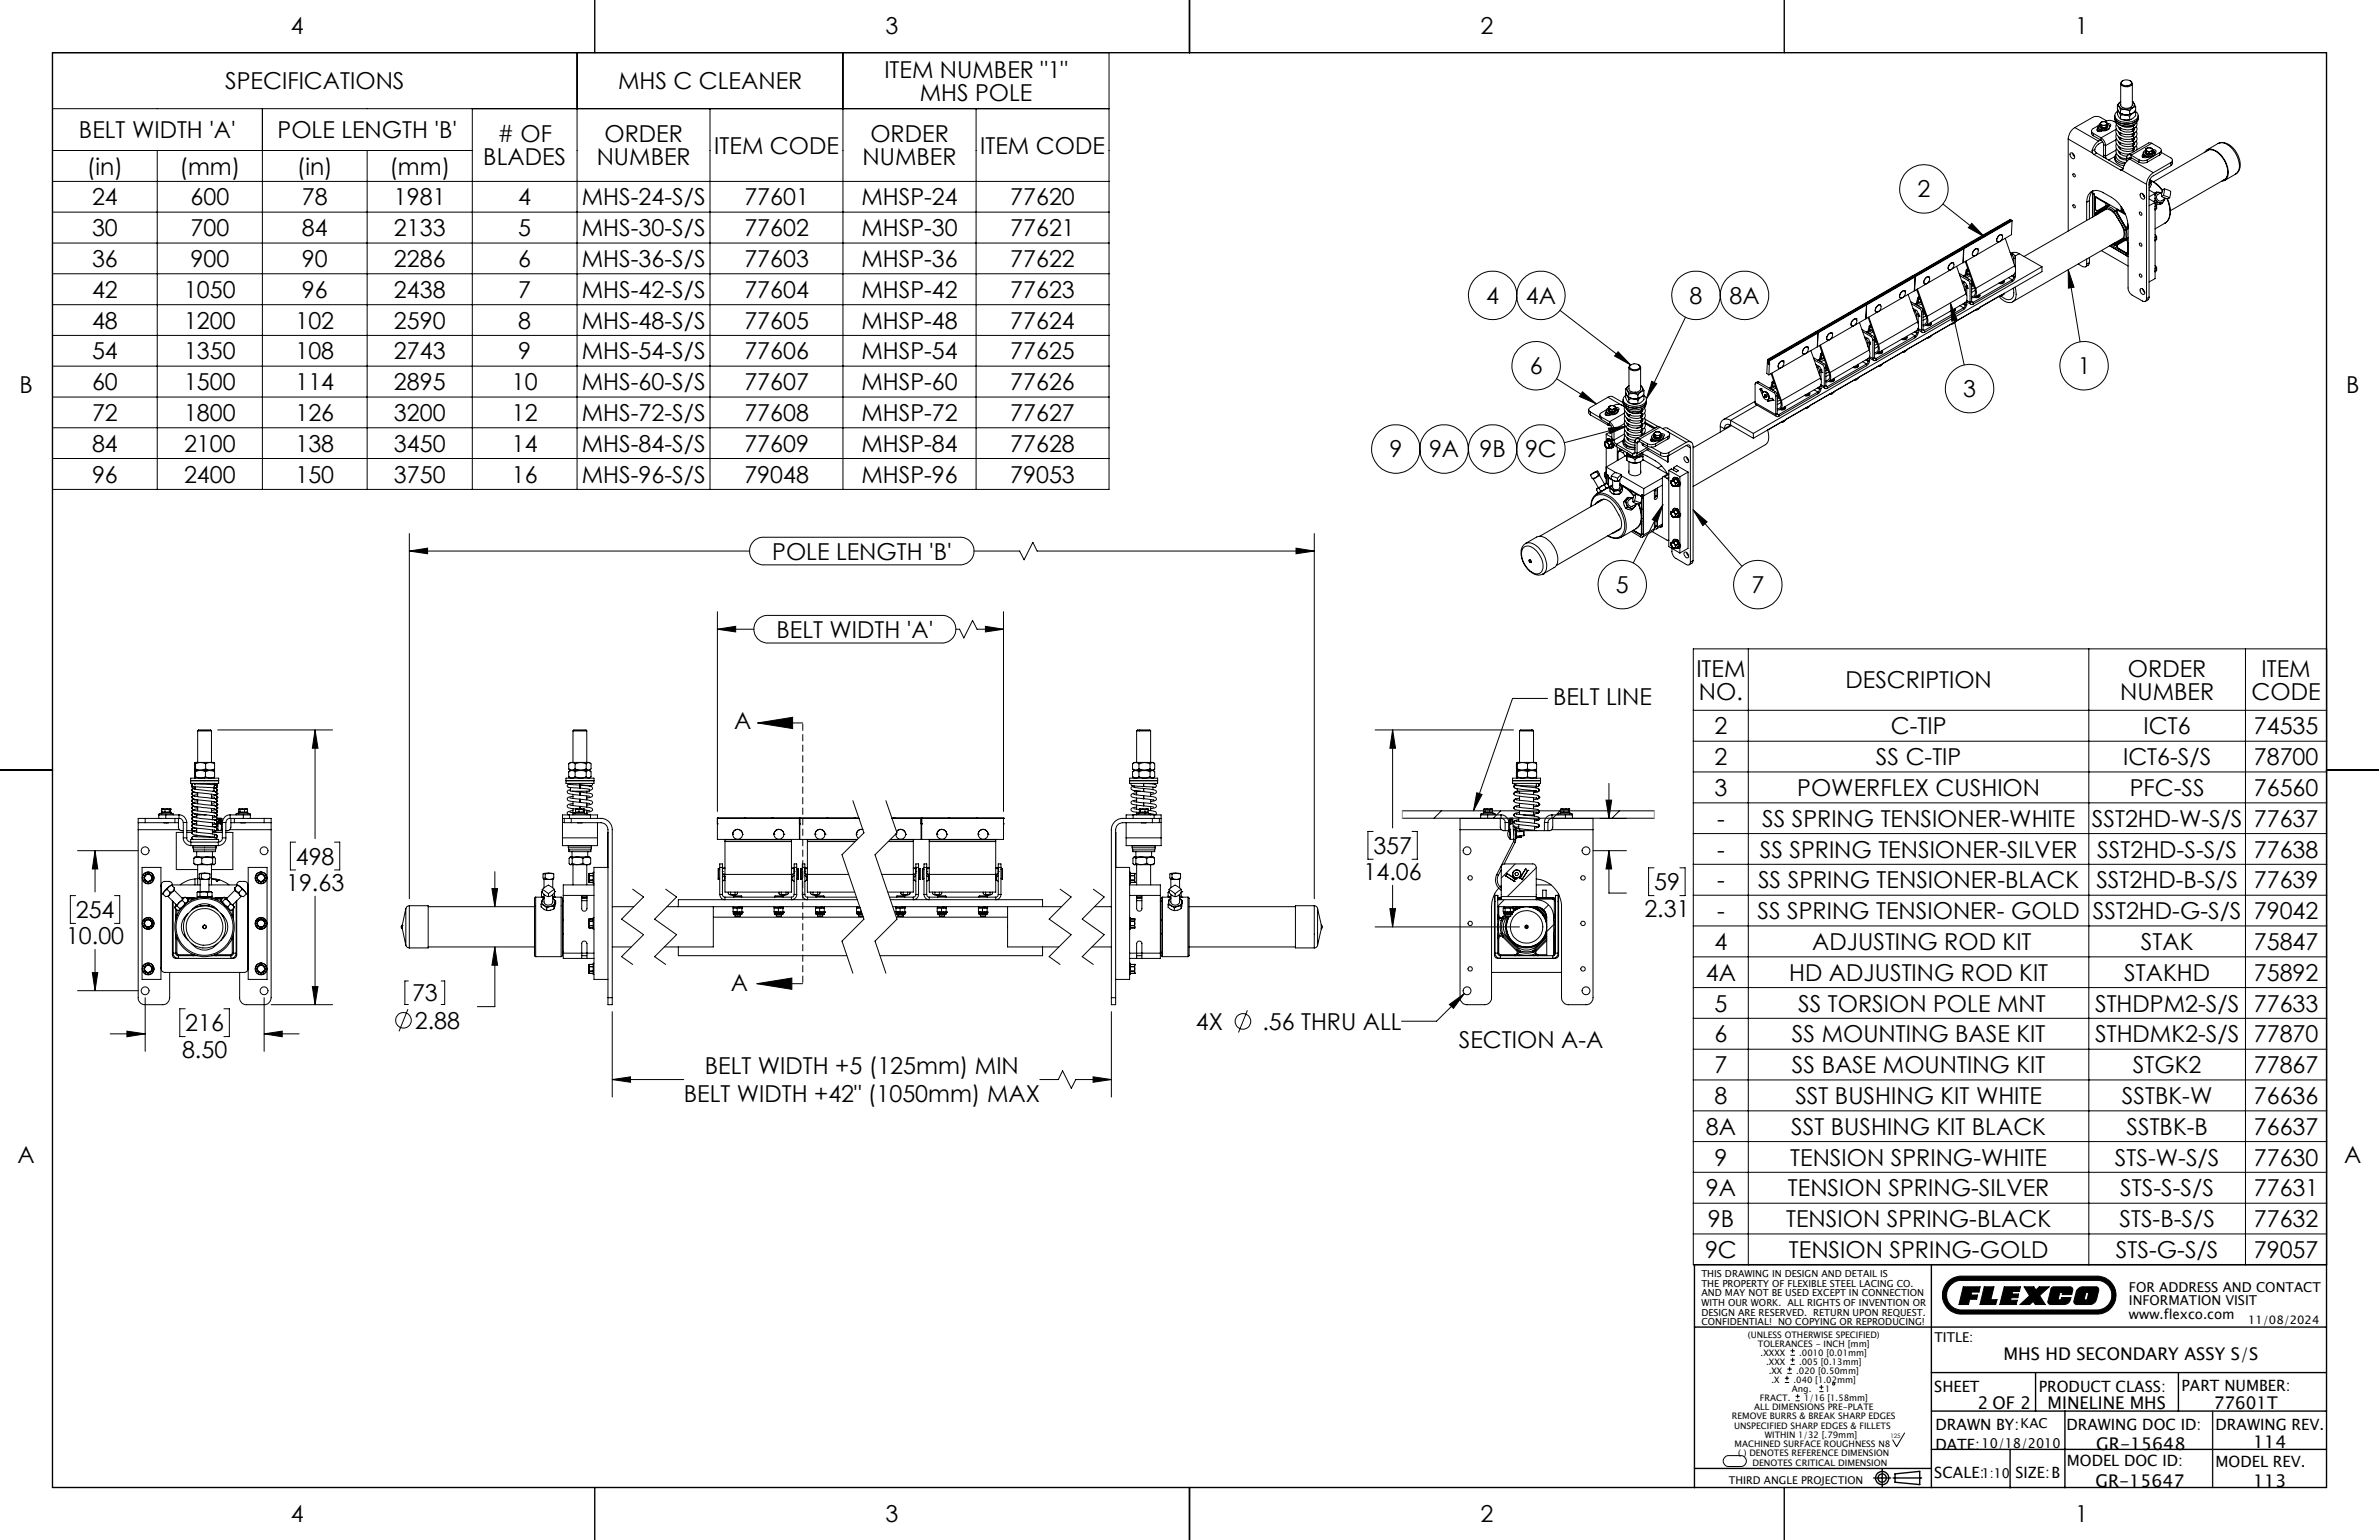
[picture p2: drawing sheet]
<svg xmlns="http://www.w3.org/2000/svg" width="432mm" height="279mm" viewBox="0 0 432 279" stroke-linecap="round" stroke-linejoin="round" font-family="sans-serif">
<defs><g id="words">
<g font-size="4.2">
<text x="52.8" y="6.2">4</text>
<text x="160.8" y="6.2">3</text>
<text x="268.7" y="6.2">2</text>
<text x="376.7" y="6.2">1</text>
<text x="40.9" y="16.2">SPECIFICATIONS</text>
<text x="112.2" y="16.2">MHS C CLEANER</text>
<text x="160.5" y="14.1">ITEM NUMBER &quot;1&quot;</text>
<text x="166.9" y="18.3">MHS POLE</text>
<text x="14.3" y="25.1">BELT WIDTH 'A'</text>
<text x="50.4" y="25.1">POLE LENGTH 'B'</text>
<text x="87.7" y="30">BLADES</text>
<text x="90.3" y="25.8"># OF</text>
<text x="108.3" y="30">NUMBER</text>
<text x="109.7" y="25.8">ORDER</text>
<text x="129.7" y="27.9">ITEM CODE</text>
<text x="156.6" y="30">NUMBER</text>
<text x="158" y="25.8">ORDER</text>
<text x="177.9" y="27.9">ITEM CODE</text>
<text x="15.8" y="31.7">(in)</text>
<text x="32.6" y="31.7">(mm)</text>
<text x="53.9" y="31.7">(in)</text>
<text x="70.7" y="31.7">(mm)</text>
<text x="348" y="35.8">2</text>
<text x="16.7" y="37.3">24</text>
<text x="34.6" y="37.3">600</text>
<text x="54.8" y="37.3">78</text>
<text x="71.5" y="37.3">1981</text>
<text x="94.1" y="37.3">4</text>
<text x="105.6" y="37.3">MHS-24-S/S</text>
<text x="135.1" y="37.3">77601</text>
<text x="156.4" y="37.3">MHSP-24</text>
<text x="183.4" y="37.3">77620</text>
<text x="16.7" y="42.9">30</text>
<text x="34.6" y="42.9">700</text>
<text x="54.8" y="42.9">84</text>
<text x="71.5" y="42.9">2133</text>
<text x="94.1" y="42.9">5</text>
<text x="105.6" y="42.9">MHS-30-S/S</text>
<text x="135.1" y="42.9">77602</text>
<text x="156.4" y="42.9">MHSP-30</text>
<text x="183.4" y="42.9">77621</text>
<text x="16.7" y="48.5">36</text>
<text x="34.6" y="48.5">900</text>
<text x="54.8" y="48.5">90</text>
<text x="71.5" y="48.5">2286</text>
<text x="94.1" y="48.5">6</text>
<text x="105.6" y="48.5">MHS-36-S/S</text>
<text x="135.1" y="48.5">77603</text>
<text x="156.4" y="48.5">MHSP-36</text>
<text x="183.4" y="48.5">77622</text>
<text x="16.7" y="54">42</text>
<text x="16.7" y="59.6">48</text>
<text x="33.4" y="54">1050</text>
<text x="33.4" y="59.6">1200</text>
<text x="53.6" y="59.6">102</text>
<text x="54.8" y="54">96</text>
<text x="71.5" y="54">2438</text>
<text x="71.5" y="59.6">2590</text>
<text x="94.1" y="54">7</text>
<text x="94.1" y="59.6">8</text>
<text x="105.6" y="54">MHS-42-S/S</text>
<text x="105.6" y="59.6">MHS-48-S/S</text>
<text x="135.1" y="54">77604</text>
<text x="135.1" y="59.6">77605</text>
<text x="156.4" y="54">MHSP-42</text>
<text x="156.4" y="59.6">MHSP-48</text>
<text x="183.4" y="54">77623</text>
<text x="183.4" y="59.6">77624</text>
<text x="269.8" y="55.1">4</text>
<text x="277" y="55.1">4A</text>
<text x="306.7" y="55.1">8</text>
<text x="313.9" y="55.1">8A</text>
<text x="16.7" y="65.2">54</text>
<text x="33.4" y="65.2">1350</text>
<text x="53.6" y="65.2">108</text>
<text x="71.5" y="65.2">2743</text>
<text x="94.1" y="65.2">9</text>
<text x="105.6" y="65.2">MHS-54-S/S</text>
<text x="135.1" y="65.2">77606</text>
<text x="156.4" y="65.2">MHSP-54</text>
<text x="183.4" y="65.2">77625</text>
<text x="3.5" y="71.3">B</text>
<text x="16.7" y="70.8">60</text>
<text x="33.4" y="70.8">1500</text>
<text x="53.6" y="70.8">114</text>
<text x="71.5" y="70.8">2895</text>
<text x="92.9" y="70.8">10</text>
<text x="105.6" y="70.8">MHS-60-S/S</text>
<text x="135.1" y="70.8">77607</text>
<text x="156.4" y="70.8">MHSP-60</text>
<text x="183.4" y="70.8">77626</text>
<text x="277.7" y="67.9">6</text>
<text x="377.1" y="67.9">1</text>
<text x="425.8" y="71.3">B</text>
<text x="16.7" y="76.4">72</text>
<text x="33.4" y="76.4">1800</text>
<text x="53.6" y="76.4">126</text>
<text x="71.5" y="76.4">3200</text>
<text x="92.9" y="76.4">12</text>
<text x="105.6" y="76.4">MHS-72-S/S</text>
<text x="135.1" y="76.4">77608</text>
<text x="156.4" y="76.4">MHSP-72</text>
<text x="183.4" y="76.4">77627</text>
<text x="356.3" y="72">3</text>
<text x="16.7" y="82">84</text>
<text x="33.4" y="82">2100</text>
<text x="53.6" y="82">138</text>
<text x="71.5" y="82">3450</text>
<text x="92.9" y="82">14</text>
<text x="105.6" y="82">MHS-84-S/S</text>
<text x="135.1" y="82">77609</text>
<text x="156.4" y="82">MHSP-84</text>
<text x="183.4" y="82">77628</text>
<text x="252.2" y="83">9</text>
<text x="259.4" y="83">9A</text>
<text x="268.6" y="83">9B</text>
<text x="276.8" y="83">9C</text>
<text x="16.7" y="87.6">96</text>
<text x="33.4" y="87.6">2400</text>
<text x="53.6" y="87.6">150</text>
<text x="71.5" y="87.6">3750</text>
<text x="92.9" y="87.6">16</text>
<text x="105.6" y="87.6">MHS-96-S/S</text>
<text x="135.1" y="87.6">79048</text>
<text x="156.4" y="87.6">MHSP-96</text>
<text x="183.4" y="87.6">79053</text>
<text x="140.2" y="101.5">POLE LENGTH 'B'</text>
<text x="293.3" y="107.6">5</text>
<text x="317.9" y="107.6">7</text>
<text x="140.9" y="115.7">BELT WIDTH 'A'</text>
<text x="307.9" y="122.8">ITEM</text>
<text x="335" y="124.9">DESCRIPTION</text>
<text x="386.2" y="122.8">ORDER</text>
<text x="410.5" y="122.8">ITEM</text>
<text x="281.9" y="127.8">BELT LINE</text>
<text x="308.4" y="127">NO.</text>
<text x="384.8" y="127">NUMBER</text>
<text x="408.7" y="127">CODE</text>
<text x="133.2" y="132.3">A</text>
<text x="311.2" y="133.3">2</text>
<text x="343.2" y="133.3">C-TIP</text>
<text x="389.1" y="133.3">ICT6</text>
<text x="409.1" y="133.3">74535</text>
<text x="311.2" y="138.8">2</text>
<text x="340.5" y="138.8">SS C-TIP</text>
<text x="385.3" y="138.8">ICT6-S/S</text>
<text x="409.1" y="138.8">78700</text>
<text x="311.2" y="144.4">3</text>
<text x="326.2" y="144.4">POWERFLEX CUSHION</text>
<text x="386.5" y="144.4">PFC-SS</text>
<text x="409.1" y="144.4">76560</text>
<text x="249.3" y="154.9">357</text>
<text x="311.7" y="155.6">-</text>
<text x="311.7" y="150">-</text>
<text x="319.4" y="155.6">SS SPRING TENSIONER-SILVER</text>
<text x="319.8" y="150">SS SPRING TENSIONER-WHITE</text>
<text x="379.7" y="150">SST2HD-W-S/S</text>
<text x="380.7" y="155.6">SST2HD-S-S/S</text>
<text x="409.1" y="150">77637</text>
<text x="409.1" y="155.6">77638</text>
<text x="51.9" y="161.6">19.63</text>
<text x="53.7" y="156.9">498</text>
<text x="247.5" y="159.7">14.06</text>
<text x="300.2" y="161.5">59</text>
<text x="311.7" y="161.2">-</text>
<text x="319.1" y="161.2">SS SPRING TENSIONER-BLACK</text>
<text x="380.5" y="161.2">SST2HD-B-S/S</text>
<text x="409.1" y="161.2">77639</text>
<text x="13.7" y="166.6">254</text>
<text x="298.5" y="166.3">2.31</text>
<text x="311.7" y="166.8">-</text>
<text x="319" y="166.8">SS SPRING TENSIONER- GOLD</text>
<text x="379.9" y="166.8">SST2HD-G-S/S</text>
<text x="409.1" y="166.8">79042</text>
<text x="12" y="171.3">10.00</text>
<text x="311.2" y="172.4">4</text>
<text x="328.9" y="172.4">ADJUSTING ROD KIT</text>
<text x="388.6" y="172.4">STAK</text>
<text x="409.1" y="172.4">75847</text>
<text x="132.6" y="179.8">A</text>
<text x="309.6" y="178">4A</text>
<text x="324.7" y="178">HD ADJUSTING ROD KIT</text>
<text x="385.6" y="178">STAKHD</text>
<text x="409.1" y="178">75892</text>
<text x="74.8" y="181.7">73</text>
<text x="311.2" y="183.5">5</text>
<text x="326.4" y="183.5">SS TORSION POLE MNT</text>
<text x="380.3" y="183.5">STHDPM2-S/S</text>
<text x="409.1" y="183.5">77633</text>
<text x="33" y="191.9">8.50</text>
<text x="33.6" y="187.1">216</text>
<text x="75.3" y="186.7">2.88</text>
<text x="217.1" y="186.8">4X</text>
<text x="229.1" y="186.8">.56 THRU ALL</text>
<text x="264.8" y="190">SECTION A-A</text>
<text x="311.2" y="189.1">6</text>
<text x="325.3" y="189.1">SS MOUNTING BASE KIT</text>
<text x="380.3" y="189.1">STHDMK2-S/S</text>
<text x="409.1" y="189.1">77870</text>
<text x="127.9" y="194.9">BELT WIDTH +5 (125mm) MIN</text>
<text x="311.2" y="194.7">7</text>
<text x="325.3" y="194.7">SS BASE MOUNTING KIT</text>
<text x="387.1" y="194.7">STGK2</text>
<text x="409.1" y="194.7">77867</text>
<text x="124.1" y="200">BELT WIDTH +42&quot; (1050mm) MAX</text>
<text x="311.2" y="200.3">8</text>
<text x="325.9" y="200.3">SST BUSHING KIT WHITE</text>
<text x="385.1" y="200.3">SSTBK-W</text>
<text x="409.1" y="200.3">76636</text>
<text x="309.6" y="205.9">8A</text>
<text x="325.1" y="205.9">SST BUSHING KIT BLACK</text>
<text x="386" y="205.9">SSTBK-B</text>
<text x="409.1" y="205.9">76637</text>
<text x="3.2" y="211">A</text>
<text x="311.2" y="211.5">9</text>
<text x="324.9" y="211.5">TENSION SPRING-WHITE</text>
<text x="383.9" y="211.5">STS-W-S/S</text>
<text x="409.1" y="211.5">77630</text>
<text x="425.5" y="211">A</text>
<text x="309.6" y="217.1">9A</text>
<text x="324.5" y="217.1">TENSION SPRING-SILVER</text>
<text x="384.8" y="217.1">STS-S-S/S</text>
<text x="409.1" y="217.1">77631</text>
<text x="310" y="222.7">9B</text>
<text x="324.2" y="222.7">TENSION SPRING-BLACK</text>
<text x="384.7" y="222.7">STS-B-S/S</text>
<text x="409.1" y="222.7">77632</text>
<text x="309.5" y="228.2">9C</text>
<text x="324.7" y="228.2">TENSION SPRING-GOLD</text>
<text x="384.1" y="228.2">STS-G-S/S</text>
<text x="409.1" y="228.2">79057</text>
<text x="52.8" y="276.1">4</text>
<text x="160.8" y="276.1">3</text>
<text x="268.7" y="276.1">2</text>
<text x="376.7" y="276.1">1</text>
</g>
<g font-size="3.2">
<text x="363.6" y="246.7">MHS HD SECONDARY ASSY S/S</text>
<text x="359" y="255.7">2 OF 2</text>
<text x="371.6" y="255.7">MINELINE MHS</text>
<text x="401.8" y="255.7">77601T</text>
<text x="380.5" y="263.1">GR-15648</text>
<text x="409" y="262.7">114</text>
<text x="380.3" y="269.8">GR-15647</text>
<text x="409" y="269.8">113</text>
</g>
<g font-size="2.8">
<text x="351.1" y="252.5">SHEET</text>
<text x="370" y="252.5">PRODUCT CLASS:</text>
<text x="396" y="252.3">PART NUMBER:</text>
<text x="351.3" y="259.4">DRAWN BY:</text>
<text x="351.3" y="263">DATE:</text>
<text x="375.1" y="259.4">DRAWING DOC ID:</text>
<text x="402.1" y="259.4">DRAWING REV.</text>
<text x="351.1" y="268.1">SCALE:</text>
<text x="365.8" y="268.1">SIZE:B</text>
<text x="375.1" y="266">MODEL DOC ID:</text>
<text x="402.1" y="266.1">MODEL REV.</text>
</g>
<g font-size="2.5">
<text x="386.4" y="234.3">FOR ADDRESS AND CONTACT</text>
<text x="386.4" y="236.8">INFORMATION VISIT</text>
<text x="386.4" y="239.3">www.flexco.com</text>
<text x="351.1" y="243.4">TITLE:</text>
<text x="359.7" y="262.7">10/18/2010</text>
<text x="366.8" y="259.1">KAC</text>
<text x="359.7" y="268.1">1:10</text>
</g>
<text font-size="2.1" x="408" y="240.2">11/08/2024</text>
<text font-size="1.9" x="313.8" y="269.2">THIRD ANGLE PROJECTION</text>
<g font-size="1.8">
<text x="308.8" y="231.8">THIS DRAWING IN DESIGN AND DETAIL IS</text>
<text x="308.8" y="233.5">THE PROPERTY OF FLEXIBLE STEEL LACING CO.</text>
<text x="308.8" y="235.2">AND MAY NOT BE USED EXCEPT IN CONNECTION</text>
<text x="308.8" y="236.9">WITH OUR WORK. ALL RIGHTS OF INVENTION OR</text>
<text x="308.8" y="238.7">DESIGN ARE RESERVED. RETURN UPON REQUEST.</text>
<text x="308.8" y="240.4">CONFIDENTIAL! NO COPYING OR REPRODUCING!</text>
</g>
<g font-size="1.6">
<text x="317.3" y="242.7">(UNLESS OTHERWISE SPECIFIED)</text>
<text x="319.1" y="244.3">TOLERANCES - INCH [mm]</text>
<text x="319.6" y="246">.XXXX</text>
<text x="326.6" y="246">.0010 [0.01mm]</text>
<text x="320.6" y="247.6">.XXX</text>
<text x="321" y="249.3">.XX</text>
<text x="321.5" y="250.9">.X</text>
<text x="325.5" y="250.9">.040 [1.02mm]</text>
<text x="326" y="249.3">.020 [0.50mm]</text>
<text x="326.6" y="247.6">.005 [0.13mm]</text>
<text x="314.4" y="257.5">REMOVE BURRS &amp; BREAK SHARP EDGES</text>
<text x="318.4" y="255.9">ALL DIMENSIONS PRE-PLATE</text>
<text x="319.4" y="254.2">FRACT.</text>
<text x="325.2" y="252.6">Ang.</text>
<text x="327.5" y="254.2">1/16 [1.58mm]</text>
<text x="331.3" y="252.6">1</text>
<text x="314.8" y="259.2">UNSPECIFIED SHARP EDGES &amp; FILLETS</text>
<text x="314.8" y="262.5">MACHINED SURFACE ROUGHNESS N8</text>
<text x="320.3" y="260.8">WITHIN 1/32 [.79mm]</text>
<text x="315.5" y="264.1">( ) DENOTES REFERENCE DIMENSION</text>
<text x="318.1" y="266">DENOTES CRITICAL DIMENSION</text>
</g>
<text font-size="1.1" x="343.1" y="261">125</text>
</g></defs>
<g fill="none" stroke="#000" stroke-width=".18">
<path d="M9.5 9.6h191.8v79.2h-191.8zM9.5 19.7h191.8M47.6 19.7v69.1M85.7 19.7v69.1M104.7 9.6v79.2M128.9 19.7v69.1M153 9.6v79.2M177.2 19.7v69.1M384.3 19.1l.6 .9M384.3 19.1l.1 .7 .5 .8M384.4 19.9l-.1 .1M384.9 20l.6-.1 1 .2"/>
<path d="M384.9 20v.6M384.9 19a1.17 1.17 0 0 0 1.1 .7 1.17 1.17 0 0 0 1-.7M384.9 15.1v4M385.2 14.7a1.17 1.17 0 0 1 1.7 .3 1.07 1.07 0 0 1-1.8 .1zM385.3 14.6a.55 .55 0 0 0-.4 .7 .55 .55 0 0 0 .7 .4 .99 .99 0 0 0 1.4-.6l-.4-.5M386.7 19.5h.1M387 18.5l.6 .9M387 18.5a.68 .68 0 0 1 .4 .8 .68 .68 0 0 1-.8 .5 1.62 1.62 0 0 1-2.1-.7l.1-.4 .3-.2-.6 .6M387 18.5h.1M387 15.1v4M387.6 19.4l-.5 .1-.6 .6M387.6 19.4v.6l-.5 .5-.6 .2"/>
<path d="M9.5 27.3h76.2M9.5 32.9h191.8M9.5 38.5h191.8M28.5 27.3v61.5M66.6 27.3v61.5M352.6 37l7.6 6M364.9 39.9l-8.8 5M365.1 40l-8.8 5M365.1 40l-.2-.1-8.7 5M365.1 40h.1M375.4 25.2v16.7M375.4 25.2l4.4 2.6"/>
<path d="M375.7 27.8a.61 .61 0 0 1 .7 .1 .61 .61 0 0 1 .2 .7 .41 .41 0 0 1-.5 .2 .41 .41 0 0 1-.3-.4zM376.2 27.8l.1 .3 .3 .3M376.3 37.1l.2 .1a.28 .28 0 0 1 .2 .2 .28 .28 0 0 1-.2 .3l-.2-.2zM376.3 31.5l.2 .1a.28 .28 0 0 1 .2 .2 .28 .28 0 0 1-.2 .3l-.2-.2zM376.6 23.1a2.61 2.61 0 0 0-1.2 2.1M376.6 23.1l4.3 2.5M378.7 36.7a1.78 1.78 0 0 1 2.3-2.1l2.3 1.2a6.7 6.7 0 0 1 3 5.2M378.7 36.7v3.3M379.2 36.4l-.5 .3M379.2 36.4v3.3M379.6 23.7l.1 .6 .2 .3M379.7 27.4l.1 .4"/>
<path d="M379.8 34.7v4.7M379.8 27.8l.3 .2M379.8 34.7v.3l.4 .2M379.9 34.6a2.34 2.34 0 0 0-.7 1.8M379.9 24.6l1.5 .8M379.9 24.2v.4M379.9 24.2l1.5 .8M380.1 28l4.8 2.9M380.2 35.2v4M380.2 35.6l4.8 2.7M380.2 35.2l-.3-.1v4.2M380.2 37.7a.58 .58 0 0 0 .7 .6l-.2-.1"/>
<path d="M380.2 27.1v.3l.3 .4M380.2 35.9h.1M380.2 37.7h.1M380.2 35.9v1.8M380.2 27.1l-.5 .3M380.3 37.7a.42 .42 0 0 0 .4 .5M380.3 35.9v1.8M380.3 35.7l-.1 .2M380.4 38.6v.5M380.4 35.8l-.1 .1M380.4 38.6l.1 .2M380.4 35.8l1.6 1"/>
<path d="M380.5 38.8l-.1 .2M380.5 35.7l-.1 .1M380.5 38.5l-.1 .1M380.5 38.5v.3M380.5 27.8l-.4 .2M380.5 27.8l4.8 2.8M380.7 23.4a.26 .26 0 0 0-.1 .3 .26 .26 0 0 0 .3 .1l.7-.1M380.7 23.4v.4l.4-.2M380.8 38.8l.3-.3 .8-.5a1.94 1.94 0 0 1 2.2 1.2l1 1.6a2.1 2.1 0 0 1 0 2.7l-1 .6h-.3M380.8 23a1.1 1.1 0 0 0 1.8 .6l.3-.3v-.3M380.8 22.8l-.9 .5a.46 .46 0 0 0-.3 .5 .46 .46 0 0 0 .3 .4M380.8 23.3l-.1 .1"/>
<path d="M380.9 25.6l-.1 .1a2.73 2.73 0 0 0-1.1 1.7M381.1 22.8a.73 .73 0 0 0 .6 .6 .73 .73 0 0 0 .8-.4M381.2 22.7a.5 .5 0 0 0 .2 .5 .5 .5 0 0 0 .5 0l.6-.2M381.2 22.5l.2 .1M381.2 22.5a.52 .52 0 0 0-.4 .6 .52 .52 0 0 0 .6 .4l.3 .1a1.03 1.03 0 0 0 1.2-.6l-.4-.5M381.2 22.5v.3l.3 .3M381.3 22.9l.2 .2M381.3 25.4l-.4 .2M381.3 22.3l-.1 .2 .2 .1M381.3 22.3l-.1 .2M381.4 25l2.7-1.6a1.48 1.48 0 0 0 1.5 1.9h.9l.8-.2M381.4 22.6l.1 .2"/>
<path d="M381.4 22.6l.5 .2M381.4 25a1.78 1.78 0 0 1 .8 1.4M381.4 25.4l.3 .5 .1 .3M381.4 25v.4M381.5 22.8v.3M381.5 23.1h.7M381.6 25.7l-.8 .5-.6 .9M381.7 23.1h.4M381.8 22l-.5 .3M381.8 22l.5 .2M381.8 28.1l.1 .4M381.8 26.2l.4 .2"/>
<path d="M381.8 28.1l.4 .2M381.8 26.2v1.9M381.9 22.8h-.4M381.9 22.8h.3M382 36.8a.4 .4 0 0 1 .2 .6M382 36.6v.2M382.1 22.1l.1-.1a1.68 1.68 0 0 1 1.8 .3M382.2 28.3l.1 .5M382.2 37.4l-1.5 .8M382.2 26.4v1.9M382.2 22.8v.3M382.3 22.2l.1 .3"/>
<path d="M382.3 22.2l.2 .2M382.3 37.9l-14.9 8.6M382.4 22.5l-.5 .3M382.4 22.5l-.2 .3M382.4 36.8a.31 .31 0 0 1 .2 .4 .31 .31 0 0 1-.4 .2M382.4 21.9l-1.1-.6a1.63 1.63 0 0 0-1.5 0l-3.2 1.8M382.4 23h.1M382.4 37.6l1.3 .8M382.4 37.6l-1.9 1.2M382.4 37.4v.2M382.4 37.4h.1M382.4 37.4l-1.9 1.1"/>
<path d="M382.4 37.4l.5-.3-.4 .3M382.5 37.4l-.1 .2M382.5 37.4l.7 .3 .7 .5M382.5 23.1h.1M382.5 22.7v.3M382.5 22.4l-.1 .1M382.5 23l-.1-.1-.1 .1M382.5 22.4h.1a.36 .36 0 0 1 .4 .1 .36 .36 0 0 1 0 .4M382.5 22.4v.4l-.3 .3M382.5 23v.1M382.6 22.8l-.1 .3M382.9 22.9h.1"/>
<path d="M383 22.9l-.1 .1M383.7 38.4l2 3.3M383.9 21.3a1.94 1.94 0 0 0 2.3 1.2 1.87 1.87 0 0 0 1.9-1.2 2.15 2.15 0 0 1-2.7 1.2 1.58 1.58 0 0 1-1.5-1.2zM383.9 28.5a1.46 1.46 0 0 0 1.6 1.6M383.9 21v.6a1.69 1.69 0 0 0 1.8 1.2 2.09 2.09 0 0 0 2.4-1.2v-.6M383.9 28.4l-1.2 .6M383.9 38.2l.5-.2-.2 .1 .1 .5M383.9 38.2l-.2 .2M383.9 38.2h.1M384 38.2l-.3 .2M384 38.2l1.9 3.4M384 22.1a2.01 2.01 0 0 0 2.5 1.4l.8-.1"/>
<path d="M384.1 28a1.02 1.02 0 0 0 .9 1.6l.7 .1M384.1 27.2l-1.9 1.1M384.1 25.3l-1.9 1.1M384.1 22.5a1.48 1.48 0 0 0 1.5 1.9h.9l.8-.2M384.1 24.3a1.48 1.48 0 0 0 1.5 1.8l.9 .1 .8-.2M384.1 25.2a1.48 1.48 0 0 0 1.5 1.8l.9 .1 .8-.3M384.1 26.1a1.48 1.48 0 0 0 1.5 1.8h1M384.1 27.8a1.27 1.27 0 0 0 1.2 1.6l.5 .1M384.1 27a1.44 1.44 0 0 0 1.5 1.8h.4M384.2 38.1l-.2 .1M384.3 38.6l1.5 2.5M384.3 20l.6 .9"/>
<path d="M384.3 20l.1 .8 .5 .8M384.3 38.6h.1M384.5 22.5a2.75 2.75 0 0 0 2.8 .2M384.5 23a1.76 1.76 0 0 0 2.2 .9l.3-.1M384.5 23.9a1.93 1.93 0 0 0 2.5 .8M384.5 24.8a1.93 1.93 0 0 0 2.5 .8M384.5 25.6a1.93 1.93 0 0 0 2.5 .9M384.5 26.5a1.93 1.93 0 0 0 2.5 .8M384.5 27.4a1.57 1.57 0 0 0 1.5 1M384.5 38.2a.21 .21 0 0 0-.3 .1 .21 .21 0 0 0 .1 .3M384.5 38.2l1.3 .7M384.5 28.3a1.45 1.45 0 0 0 1.5 .7"/>
<path d="M384.5 38.1v.1M384.7 23.4l.2-.2v.4M384.7 25.2l.2-.2v.4M384.7 28.4l.1 .2v-.1M384.8 26l-.1 .1M384.8 27.8h.1M384.8 26.9l-.1 .1M384.8 25.8v.3M384.8 26.7v.3M384.8 27.6v.3M384.9 20.6a2.09 2.09 0 0 0 1.6 .1M384.9 20.9h.9l.7 .2"/>
<path d="M384.9 21.6l.7 .2 .9-.1M384.9 20.9v.7M384.9 24.1h.1M384.9 24.1l-.2 .2M384.9 25.2l-.1 .1M384.9 30.9h.3M384.9 24.1v.4M385 22.8a2.5 2.5 0 0 0 2 .1M385 37.5v.8M385.1 38.3l.2 .1M385.1 20.7l.6 .1 1.1-.1M385.1 21.7l.7 .1 1-.1"/>
<path d="M385.2 38.2l-.2 .1M385.2 30.9l4.4 2.5M385.2 37.7v.5M385.3 38.2h-.1M385.3 30.6l-.1 .3M385.3 38v.6l.4 .2M385.3 30.6l-.4 .3M386 28.6l.4 .3M386 28.6v.7M386.4 28.9v.1M386.5 28.9l-.1 .1a2.73 2.73 0 0 0-1.1 1.6M386.5 20.1v.6"/>
<path d="M386.5 21.1v.6M386.5 28.9l4.3 2.4M386.8 28.6a.28 .28 0 0 0-.3 0 .28 .28 0 0 0-.1 .3M386.8 28.2a.5 .5 0 0 0-.6-.1 .5 .5 0 0 0-.2 .5M386.8 28.2l1.4 .8M386.8 28.2v.4M386.8 28.6l1.4 .8M386.8 28.6l-.4 .3M386.9 28.6l-.4 .3M387 25.2l.3 .1M387 25.2l.1 .3M387 22.9l.3 .2v.3"/>
<path d="M387 23.8a.25 .25 0 0 1 .3 .1 .25 .25 0 0 1 0 .3M387 24.7a.25 .25 0 0 1 .3 .1 .25 .25 0 0 1 0 .3M387 25.6a.25 .25 0 0 1 .3 .1 .25 .25 0 0 1 0 .3M387 26.5a.25 .25 0 0 1 .3 .1 .25 .25 0 0 1 0 .2M387 27.3l.3 .2M387 25.2v.3M387.1 27l.2 .1M387.1 26.1l.2 .1M387.1 26v.4M387.1 26.9v.4M387.3 22.7l.5-.5a.82 .82 0 0 1-.5 1.2M387.3 22.6v.1"/>
<path d="M387.3 22.6h.1M387.3 23.3a.36 .36 0 0 1-.3 .5M387.3 24.2a.36 .36 0 0 1-.3 .5M387.3 23.6l-.3-.2v.4M387.3 25a.36 .36 0 0 1-.3 .6M387.3 24.4l-.3-.1v.4M387.3 25.9a.36 .36 0 0 1-.3 .6M387.3 26.8a.36 .36 0 0 1-.3 .5M387.4 22.6l-.4 .3M387.4 22.6l-.1 .1M387.5 20.1l.1 .3M387.6 20.2a.91 .91 0 0 1 .5 .9 .91 .91 0 0 1-.8 .8 2.95 2.95 0 0 1-3.3-.5 .81 .81 0 0 1 .3-1.2"/>
<path d="M387.6 20.4l-.6 .2-.5 .5M387.6 20.4v.6l-.6 .6-.5 .1M387.7 23a.77 .77 0 0 1-.4 1.2M387.7 23.9a.77 .77 0 0 1-.4 1.2M387.7 24.8a.77 .77 0 0 1-.4 1.2M387.7 25.6a.81 .81 0 0 1-.4 1.2M387.7 26.5l.2 .3-.1 .4M388.2 29a1.7 1.7 0 0 0 1.5 0M388.2 29.4a1.7 1.7 0 0 0 1.5 0M388.2 29v.4M388.3 38.5a.35 .35 0 0 1 .4 .2 .35 .35 0 0 1 0 .4l-.3-.2zM388.5 35.1a.66 .66 0 0 1 .6 .3 .66 .66 0 0 1 0 .7 .71 .71 0 0 1-.6-1z"/>
<path d="M388.9 35.1l.4 .7M388.9 28.1a.26 .26 0 0 0-.1 .3 .26 .26 0 0 0 .3 .2l.7-.1M388.9 28.1v.4l.4-.2M389 27.7a1.13 1.13 0 0 0 1.8 .6l.3-.3v-.3M389 28l-.1 .1M389.1 35.6h.2M389.4 27.6a.72 .72 0 0 0 .6 .6 .72 .72 0 0 0 .7-.4M389.5 27.3a.4 .4 0 0 0 0 .5 .4 .4 0 0 0 .4 .2h.4l.4-.2M389.5 27.2l.3 .2M389.5 27.2v.2M389.5 27.6h.1M389.5 27v.2"/>
<path d="M389.5 27.2a.54 .54 0 0 0-.5 .7 .54 .54 0 0 0 .6 .4h.2a.93 .93 0 0 0 1.3-.7l-.4-.4M389.5 27v.6M389.5 27.6v.2M389.5 27.4h.3M389.5 27.8l.6 .1M389.5 27.4v.4M389.6 27.8l.4 .1M389.6 33.4v20.8M389.7 29v.4M389.8 26.8l-.3 .4M389.8 26.8h.6M389.8 27.4h.6"/>
<path d="M389.8 27.4l.3 .2M389.8 26.8l-.3 .2M390.1 27.6v.3M390.1 36.1l1.1 .6M390.1 34.5l1.1 .6M390.2 32.7l.1 .3-.1 .3M390.2 32.7l.3 .4M390.2 32.7a5.4 5.4 0 0 1 2.3 1.9M390.2 32.6v.1a5.4 5.4 0 0 1 2.3 1.8M390.2 33.3l-.1 .1M390.2 33.3l-.1 .3M390.4 27.4l-.3 .2"/>
<path d="M390.4 26.8l.3 .4M390.4 26.8l.3 .2v.2M390.5 33.1v.4l-.4 .6M390.5 33.1l-.3 .2M390.5 27.8l-.3 .1M390.6 26l1.4 .8a.46 .46 0 0 1 .3 .5 .46 .46 0 0 1-.3 .4M390.6 26l-.6-.1-3.7 2.2M390.6 26l-3.8 2.2M390.6 27.8h.1M390.7 27.3l.1 .3-.1 .1M390.7 27.4h-.3M390.7 27.2l-.3 .2"/>
<path d="M390.7 27.2v.2M390.7 27.2a.39 .39 0 0 1 .4 0 .39 .39 0 0 1 .2 .4l-.1 .1M390.7 27.7h.1M390.7 27.7l-.6 .2M390.7 27.4v.3M390.7 27.9h.1M390.7 27.7v.2M390.8 27.6l-.1 .3M390.8 31.3a2.65 2.65 0 0 0-1.2 2.1M391.1 36.4v.3M391.1 27.6l.1 .1M391.2 35.9v.3"/>
<path d="M391.2 36v.2M391.2 37.7v.4M391.2 38l.2-.1zM391.2 35.1v1.3l-.3 .1M391.2 36.7v13.9l-1.1 .6M391.2 36.7l-1.1 .6M391.2 35.1l-1.1 .6M391.2 27.7h-.1M391.2 36.2l.4 .5 .4 .1M391.2 36.2l.2 .5M391.3 35.2l-.1 .3M391.3 35.2l-.1 .2"/>
<path d="M391.4 36.7l.6 .1M391.4 37.3h.1M391.4 36.7l-.2 .2M391.4 37.3l-.2 .1M391.4 34.9l-.1 .3M391.4 34.9h.6M391.4 37.3v.6M391.4 34.9l-.3 .2M391.4 37.3l-.2 .2M392 36.8l.4 .1M392 27.7l-2.3 1.3M392 27.7v.4"/>
<path d="M392 28.1l-2.3 1.3M392 34.9l-.5 .1-.2 .2M392 34.9l.2 .1M392.3 27.7l-.3 .4M392.3 27.7l1.7 .9a.46 .46 0 0 1 .3 .5 .46 .46 0 0 1-.3 .4M392.3 27.3v.4M392.4 35.6l.3 .3 .7 .2 .4-.2M392.4 36.9l-.3 .2-.9-.2 .2 .4M392.4 34.9l-.7 .4a.69 .69 0 0 0-.2 .8 .69 .69 0 0 0 .8 .3l.8-.4M392.7 35.5l1.1 .4M392.7 35.5l-.3 .1M392.7 36.5l-.2 .2-.5 .1"/>
<path d="M392.7 36.5l-.3 .4M392.9 36.1l-.2 .4M392.9 34.3l.4 .1a.63 .63 0 0 1 .6 .9l-.1 .6M392.9 34.3l-.2 1.2M392.9 34.3l-.4 .3-.2 .6 .1 .4M393.3 36v.1a4 4 0 0 1 0 4.2l-.3 .2M393.4 36.1a4.2 4.2 0 0 1 0 4l-.4 .4M394 30.1l-3.2 1.8a1.59 1.59 0 0 0-.7 1.3v20.7M394 29.5l-3.2 1.8M394 29.5v.6M394.3 29.1v.6l-.3 .4M400.2 27.6a1.36 1.36 0 0 1 2.1-.2 4.5 4.5 0 0 1 1.9 4.8 1.04 1.04 0 0 1-1 .7"/>
<path d="M400.5 27.4a1.79 1.79 0 0 1 2.4 .6 4.1 4.1 0 0 1 1.2 4.2l-.3 .4-.3 .1M400.6 27.2l2-1.2a2.46 2.46 0 0 1 2.8 1.3l.6 1.1a2.8 2.8 0 0 1 0 3l-.2 .2M400.8 27.2l-9.9 5.8M402.6 26a2.73 2.73 0 0 1 3.3 1.6 3.1 3.1 0 0 1 .2 3.8l-.3 .2M403.9 32.5l-10 5.7M405.8 31.6l-2 1.1M9.5 44.1h191.8M9.5 49.7h191.8M9.5 55.3h191.8M283.1 56.3l12.9 9.9M305.9 57.5l-7.1 14.9M332.6 58.5h.1"/>
<path d="M332.6 58.5l.2 .1M332.6 58.5l-2.9 1.7M332.8 58.6v.1M335.6 56.8h.1M335.6 56.8l.1 .2M335.6 56.8l-3 1.7M336.1 59.1h.1M336.2 58.2a.43 .43 0 0 1 .4-.4 .43 .43 0 0 1 .4 .4 .82 .82 0 0 1-1 .9v-.4zM336.9 57.9h.1M336.9 57.9a.9 .9 0 0 0-.8 1.2M337.5 58.5l1.8 5M338 59.8l1.8 1.1"/>
<path d="M338.5 55.1l-8.9 5M338.5 55.1h.1M338.5 55.1v.1M338.5 55.1l.2 .1M338.7 57.8h.1M338.7 55.2l-8.8 5.1M338.7 55.2l-.2-.1-2.9 1.7M338.7 55.2v.1M338.7 55.2l.1 .1M338.8 55.3l-8.8 5.1M338.8 55.3l-8.9 5M338.8 55.3l-.2 2.6-8.7 5"/>
<path d="M338.8 55.3l-.1 2.5M339.1 57.6l1.7 4.9M339.2 57.5l1.8 5M339.4 59.3h.3M339.4 59.3l-.1 .5 .1 .1M339.4 59.3l-.1 .7M339.4 59.9l-.6 .4M339.5 58.9l-.2 .2M339.6 59.1h-.3l-.2 1M339.9 59.8l-.5 .1M339.9 59.9l-.9 .5M340.5 56.6h.1"/>
<path d="M340.6 55.7a.42 .42 0 0 1 .4-.4 .42 .42 0 0 1 .4 .3 .8 .8 0 0 1-1 .9v-.4zM341.3 55.3a.86 .86 0 0 0-.8 1.3M341.3 55.3h.1M341.5 53.4h.1M341.5 53.4l.1 .2M341.6 53.6h.1M341.6 53.6l-2.9 1.6M344.4 51.8h.1M344.4 51.7l.2 .2M344.4 51.7l-5.9 3.4M344.4 51.7v.1M344.9 54h.1"/>
<path d="M345.1 53a.41 .41 0 0 1 .6-.2 .41 .41 0 0 1 .1 .7l-.2 .3a.42 .42 0 0 1-.6 .2 .42 .42 0 0 1-.1-.6zM345.7 52.8h.1M345.7 52.8a.88 .88 0 0 0-.8 1.2M346.3 53.4l1.8 5M346.8 54.7l1.9 1.1M346.9 55.1l1.5 .9M347.2 50l-8.7 5.1M347.2 50l.1 .1M347.2 56l.6 .3M347.3 50h-.1M347.3 50h.1M347.3 50v.1"/>
<path d="M347.3 50l.2 .1M347.3 56.4h.2M347.5 52.7h.1M347.5 50.2h.1M347.5 50.2l-8.8 5M347.5 50.2l-5.9 3.4M347.5 50.2l-.2-.1-2.9 1.6M347.5 56.4l.4 .7M347.5 50.1l.1 .1M347.6 55.2l.7-.4-.7 .4M347.6 50.2l-8.8 5.1M347.6 50.2l-.1 2.6-8.8 5"/>
<path d="M347.6 50.2l-.1 2.5M347.8 56.3l.4 .6M347.8 56.3l-.3 .1M347.9 52.5l1.7 4.9M347.9 57.1v.8M347.9 60v.5M348 52.4l1.8 5M348.1 58.4a1.38 1.38 0 0 1-.3 1.6M348.1 58.4l-7.1 4.1M348.2 57.3h.1M348.2 59.9l.7 .4M348.2 56.9l-.3 .2"/>
<path d="M348.2 56.9v1.8M348.2 59.5v.8M348.2 59.6l.6 .3M348.2 57h.1M348.2 57l.1 .4M348.2 54.3l.1-.1 .2 .1M348.2 54.3v.5h.5M348.2 54.3l-.1 .6M348.3 57.4h.1M348.3 57.4h-.1M348.4 56l.3 .2 .1 .4M348.4 53.8l-.2 .1"/>
<path d="M348.4 54h-.3l-.3 1M348.7 55.8l.2 .3 .1 .3M348.7 55.8l-.3 .2M348.7 54.8l-.9 .5M348.8 59.9a.35 .35 0 0 0 .1 .4 .35 .35 0 0 0 .4 0M348.8 56.6v3.3M348.8 55.1l-.7 .4M349 56.5l.4 .2M349 56.7l.5 .2M349 59.8l.1 .2 .2-.1M349 56.4l-.2 .2M349 59.8l-.2 .1"/>
<path d="M349 56.4v3.4M349 59.8l.3 .1M349.1 56.1h-.1M349.2 56.2l-.2 .1M349.3 51.5h.1M349.3 56.9l-.3 .2M349.3 59.9v.4M349.5 50.4a.42 .42 0 0 1 .7 0 .42 .42 0 0 1-.1 .6v.1a.46 .46 0 0 1-.5 .4 .46 .46 0 0 1-.4-.4zM349.6 57.3l-.6 .3M349.6 57.4a.93 .93 0 0 1-.6 1.5M349.6 57.4h.2M349.7 57.7l-.7 .4"/>
<path d="M349.8 57.4a1.12 1.12 0 0 1-.7 1.7h-.1M350.1 50.2a.86 .86 0 0 0-.8 1.3M350.1 50.2h.1M350.3 48.3h.1M350.3 48.3l.1 .2M350.4 58.5a.45 .45 0 0 1-.6 .4M350.5 58.5v.1M350.5 58.6a.63 .63 0 0 1-.9 .3M353.2 46.6h.1M353.2 46.6l.2 .1M353.4 46.7l-5.9 3.4M353.4 46.7v.1"/>
<path d="M353.8 48a.42 .42 0 0 1 .4-.4 .42 .42 0 0 1 .4 .3 .87 .87 0 0 1-.9 1l-.1-.5zM354 55l1.2 3.1-.9 .2zM354 55l2.5 11.2M354.5 47.7a.9 .9 0 0 0-.8 1.3M354.5 47.7h.1M354.6 58.7l-.4 .1-3.6 2.1M354.7 58.6l-.5 .1M354.9 56.1v-.1a.47 .47 0 0 1-.7 .3M354.9 56.1l-.2 .4h-.8M354.9 56.1a.63 .63 0 0 1-.9 .3M355 58.3l-.2 .3-.4 .1M355 58.3l-.6 .3"/>
<path d="M355.1 48.3l1.8 5M355.6 49.6l1.9 1.1M355.7 50l1.5 .9M355.7 55.5l.7 .3M356 50.9l.6 .3M356.1 44.9h.1M356.1 45l-.1-.1-8.7 5.1M356.2 44.9h.1M356.2 44.9v.1M356.2 44.9l.1 .1M356.2 51.3l.1 .1M356.3 47.6v.1"/>
<path d="M356.3 47.7l-8.8 5M356.3 51.4l.2 .1 .2 .5M356.3 45.1l-8.7 5.1M356.3 45.1l.1 .1M356.3 45.1l-.2-.2-8.8 5.1M356.3 45.1h.1M356.3 45.1l-2.9 1.6M356.3 55.1l.4 .3M356.3 45v.1M356.4 45.1h.1M356.4 45.2l-8.8 5M356.4 45.2l-.1 2.5"/>
<path d="M356.4 55.8l-7.1 4.1M356.4 55.8v.4M356.4 56.2l-7.1 4.1M356.4 45.1l-.1 2.6M356.6 51.2l.3 .3 .1 .4M356.6 51.2l-.3 .2M356.7 55.4l-.3 .4M356.7 47.4l1.7 4.9M356.7 52v.8M356.7 54.9v.5M356.8 47.3l1.8 5M356.9 53.3a1.35 1.35 0 0 1-.2 1.6l-7.2 4.1h.8l.2-.2v-.2"/>
<path d="M356.9 53.3l-7.1 4.1M357 51.9h.1M357 52.2h.1M357 55.2l-.3 .7-.3 .3M357 54.8l.7 .4M357 51.9l.2 .4M357 51.9l-.3 .1M357 55.2l-.3 .2M357 51.9v1.7M357 54.5v.7M357 54.5l.6 .4M357 49.2l.1-.1 .2 .1"/>
<path d="M357 49.2v.5M357 49.2l-.1 .6M357.1 49.7l-.7 .4M357.2 52.3h.1M357.2 52.3h-.2M357.2 50.9l.3 .3 .1 .3M357.2 48.8l-.2 .1M357.2 48.9h-.2l-.1 .1-.2 1M357.5 50.7l.3 .3 .1 .4M357.5 50.7l-.3 .2M357.5 49.7h-.5M357.5 49.7l-.8 .5"/>
<path d="M357.6 54.9a.34 .34 0 0 0 .1 .3 .34 .34 0 0 0 .4 0M357.6 51.5v3.4M357.6 50l-.7 .4M357.9 51.4l.3 .2M357.9 51.6l.4 .3M357.9 54.7a.17 .17 0 0 0 0 .2 .17 .17 0 0 0 .2 0M357.9 51.4l-.3 .1M357.9 54.7l-.3 .2M357.9 51.4v3.3M357.9 54.7l.2 .2M357.9 40.5l2.3 2.5-2.9-1.7zM357.9 50.9l-.1 .1"/>
<path d="M358 51.2h-.2M358.1 51.8l-.2 .2M358.1 54.9v.3M358.4 52.2l-.5 .3M358.4 45.3a.43 .43 0 0 1 .6 0 .43 .43 0 0 1 0 .6l-.1 .1a.47 .47 0 0 1-.7 .4 .47 .47 0 0 1-.1-.8zM358.4 52.3a.88 .88 0 0 1-.5 1.5M358.4 52.3h.2M358.5 52.7l-.6 .4M358.6 52.3a1.12 1.12 0 0 1-.5 1.7h-.2M358.9 45.2h.1M358.9 45.2a.86 .86 0 0 0-.8 1.2M359 56.1l-.4 .1"/>
<path d="M359 56.1l-.4 .1-3.6 2.1M359.1 43.3h.1M359.1 43.3l.2 .1M359.1 56l-.1 .1M359.3 53.6v-.2a.54 .54 0 0 1-.7 .4M359.3 53.7h.1M359.3 53.6a.63 .63 0 0 1-.8 .3M359.3 53.6v.1M359.4 55.7a.51 .51 0 0 1-.6 .4M359.4 55.7l-.1 .2-.5 .2M362 41.6h.1M362 41.6l.2 .1"/>
<path d="M362.5 43.9h.1M362.8 51.4h.1M362.9 42.7a.4 .4 0 0 1 .5 0 .4 .4 0 0 1 0 .6l-.1 .2a.46 .46 0 0 1-.4 .4 .46 .46 0 0 1-.5-.4zM363.3 53.5l.4-.1 .1-.2a.51 .51 0 0 1-.6 .4M363.3 42.6a.9 .9 0 0 0-.9 1.2l.1 .1M363.3 42.6h.1M363.5 53.5l-.5 .2 .4-.1M363.7 51v-.1a.5 .5 0 0 1-.7 .4M363.7 51.1v.1M363.7 51.2l-.3 .2h-.6M363.7 51a.63 .63 0 0 1-.8 .3M363.7 51v.1"/>
<path d="M364 43.3l1.7 4.9M364.6 50.4l.6 .4M364.8 45.8l.6 .3M365 46.2l.1 .1M365.1 50l.4 .3M365.1 46.3l.3 .3 .1 .3M365.1 45.9a1.34 1.34 0 0 1 1.4 .1M365.1 40l.1 .1M365.1 40l-8.7 5.1M365.2 40.1l-.1 2.5-8.8 5.1M365.2 40.1l-8.8 5M365.2 50.8v.3"/>
<path d="M365.2 51.1l-7.1 4.1M365.2 50.8l-7.1 4.1M365.4 46.1l.3 .3 .1 .4M365.4 52.3v.1a1.61 1.61 0 0 1-.5 1.9 1.89 1.89 0 0 1-1.7-.6M365.4 46.1l-.3 .2M365.5 50.3l-.3 .5M365.5 46.9v.8M365.5 49.8v.5M365.7 48.2a1.35 1.35 0 0 1-.2 1.6l-7.1 4.1 .6 .1 .3-.3M365.7 52.1a2.06 2.06 0 0 1-.5 2.8 2.49 2.49 0 0 1-2.4-1.1l-3.4 1.9M365.7 48.2l-7.1 4.1M365.8 50.1l-.3 .7-.3 .3"/>
<path d="M365.8 46.8l-.3 .1M365.8 50.1l-.3 .2M365.8 46.8v1.7M365.8 49.4v.7M366.5 46l4.1 2.4M366.5 46l-.8 .5M370.6 48.4v.9l-52.4 30.2M370.6 48.4l-52.4 30.2M375.4 48.9l1 3.2-1 .2zM375.4 48.9l2.1 13.1M377.2 47.9l.8 .5a.46 .46 0 0 0 .5 0 .46 .46 0 0 0 .2-.5M378.7 47v.9"/>
<path d="M379.2 47.7l-.1 .4-.6 .3M379.2 47.7l-.5 .2M379.2 46.7v1M381.4 45.5l4.9 2.8M382.9 44.6l3.4 1.9zM383.2 44.4l2.8 1.7M383.4 44.3l.4 .2M383.5 44.3l.2 .1M383.7 44.4h.3M383.7 44.4l.1 .1M384 44.4l-.2 .1M384.3 44.4l-.1 .2 .3 .4"/>
<path d="M384.4 44.2l-.1 .1a.55 .55 0 0 0 .2 .8M384.4 44.2l-.1 .2M384.4 44.2l-.4 .2M384.5 45v.1M384.5 45l1.5 .9M384.5 45.1l1.6 .9M385.4 43.2l-20.1 11.6M385.7 43.3h.2M385.7 41.7v1.6M385.7 43.3l-2 1.1M385.8 41.1l.5 .4-.4 .2M385.8 41.1a.23 .23 0 0 0 .2 .3 .23 .23 0 0 0 .2-.2"/>
<path d="M385.8 43.6l.3 .2 .1 .3M385.8 41.1h.1M385.8 43.6l-1.5 .8M385.8 43.4v.2M385.8 43.4h.2l.3 .2M385.8 43.4l-1.4 .8M385.9 41.7h-.2M385.9 41.6l-.2 .1M385.9 41.6v.1M385.9 41.7l.1 .6-.1 1M385.9 43.3v.1M385.9 43.4l-1.9 1"/>
<path d="M385.9 43.4l.4-.3-.5 .3M386 46.1h.3M386 45.9l.1 .1M386 46.1v.3M386.1 46l.2 .1M386.1 46l-.1 .1M386.2 41.5l-.3 .1M386.2 45.9h-.2M386.2 40.6l.1 11.8a1.65 1.65 0 0 0 .7 1.2l1.9 1a.46 .46 0 0 0 .5 .1 .46 .46 0 0 0 .2-.5M386.2 41.2h.1M386.2 44.1h.1M386.2 45.9h.1"/>
<path d="M386.3 43.1l-.4 .2M388.3 44.2a.32 .32 0 0 1 .4 .1 .32 .32 0 0 1 0 .4 .44 .44 0 0 1-.4-.5zM388.3 49.8a.3 .3 0 0 1 .4 .1 .3 .3 0 0 1-.1 .4l-.2-.2zM388.5 52.4a.66 .66 0 0 1 .6 .3 .66 .66 0 0 1 0 .7 .71 .71 0 0 1-.6-1zM388.9 52.4l.4 .7M390.1 53.9l-.1 .4-.6 .4M390.1 53.9l-.5 .3M391.2 43.4v.3M391.2 42.5l.2 .4M391.2 49v.4M391.2 48.2l.2 .3M391.2 49.2l.2-.1z"/>
<path d="M391.4 42.9h.1M391.4 48.5h.1M391.4 42.9l-.2 .2 .2-.2M391.4 48.5l-.2 .2M391.4 42.9v.6M391.4 43.5l-.2 .1M391.4 48.5v.6M393 40.5l-1.8 1M9.5 60.9h191.8M9.5 66.4h191.8M9.5 72h191.8M9.5 77.6h191.8"/>
<path d="M282.5 68.7l7.2 4.6M287.2 71.1l2.5 2.2-3-1.4zM288.4 74.3v.7l.3 .3M288.7 74.8l1.7 .9M288.7 74.8v.5M288.7 75.3l3.2 1.8M290.4 75.3v.6l.3 .2M290.7 75.7l1.4 .8M290.7 76.1l1.4 .9M290.7 75.7v.4M291.5 74.9a.3 .3 0 0 0-.1 .4 .3 .3 0 0 0 .3 .1l.6-.2M291.5 74.9v.4l.4-.2"/>
<path d="M291.5 74.5a.99 .99 0 0 0 1.4 .7 .66 .66 0 0 0 .8-.7M291.5 78.8v1.2M291.5 78.8l1.1 .6M291.6 74.8l-.1 .1M291.6 79.8a.76 .76 0 0 1 1.1 .7 .5 .5 0 0 1-.2 .8M291.6 74.3l-.9 .6a.46 .46 0 0 0-.3 .4 .46 .46 0 0 0 .3 .4M291.7 79.7v.1l.2-.1M291.9 77.1l.5 .1M291.9 72.1l-3.2 1.8a.44 .44 0 0 0-.3 .4 .44 .44 0 0 0 .3 .5M291.9 72.1l.4-.2 .4 .1 1.9 1.1M291.9 76.8v.3M291.9 72.1l2.5 1.5"/>
<path d="M291.9 74.3a.75 .75 0 0 0 1.3 .5l.1-.5M291.9 79.7h.1M291.9 77.7l3.4-.4-3.1 1.4zM292 74.3h.1M292 74.1h.1M292 73.9l.3 .3M292 73.9v.3M292 73.8v.1M292 74a.51 .51 0 0 0-.5 .6 .51 .51 0 0 0 .6 .4 1.11 1.11 0 0 0 1.6-.6l-.5-.4M292 79.7h.1M292 73.8v.6M292 74.3v.2"/>
<path d="M292 74.2h.3M292 74.5l.6 .2M292 74.2v.3M292.1 79.9h.1M292.1 79.7h.1M292.1 79.9l-.8 .3M292.1 79.9l-.4 .3M292.1 74.6l.4 .1M292.1 77l.3 .2 .2 .6M292.1 76.5a2.04 2.04 0 0 1 .8 1.5M292.1 79.9l.4 .5M292.1 76.5v.5"/>
<path d="M292.2 79.7h.1M292.3 74.2h.6M292.3 73.6l-.3 .3M292.3 73.6h.6M292.3 74.2l.3 .2M292.3 73.6l-.3 .2M292.3 79.8h.1M292.4 79.9h.1M292.6 79.6v.2a1.88 1.88 0 0 0 .8 1.2M292.6 77.8v1.8M292.6 78.2l-1.1 .6M292.6 77.8l.3 .2"/>
<path d="M292.6 79.6l.3 .2M292.6 74.4v.3M292.9 74.2l-.3 .2M292.9 73.6l.3 .3M292.9 73.6l.3 .2v.1M292.9 79.8l.2 .6 .3 .2M292.9 78v1.8M293.1 74.5l-.4 .2M293.2 74.1a.38 .38 0 0 1 0 .5 .38 .38 0 0 1-.4 .2 .63 .63 0 0 1-.9-.6h.1M293.2 74.2h-.3M293.2 73.9l-.3 .3M293.2 73.9v.3"/>
<path d="M293.2 73.9a.38 .38 0 0 1 .5 0 .38 .38 0 0 1 0 .5M293.2 74.2v.3l-.6 .2M293.7 74.4h.1M293.7 63.8l2.3 2.4-2.9-1.6zM293.7 74.4v.1M294.4 73.6a1.71 1.71 0 0 0-1.6 0M294.4 73.6l.5 .2M294.6 72.8a1.91 1.91 0 0 0 2.2 1.2 1.92 1.92 0 0 0 2-1.2M294.6 72.5v.6a1.91 1.91 0 0 0 2.2 1.3 2.09 2.09 0 0 0 2-1.1v-.8M294.6 79.9l-1.2 .7M294.8 79.5a.92 .92 0 0 0 .6 1.5l1.4 .3M294.8 76.9l-1.9 1.1"/>
<path d="M294.8 75l-2.7 1.5M294.9 79.6a1.46 1.46 0 0 0 1.8 1.5h.1M294.9 78.7l-2 1.1M294.9 78.9a1.35 1.35 0 0 0 1.3 1.8l.6 .1M294.9 74.5a1.44 1.44 0 0 0 1.5 1.8l.9 .1 .7-.2M294.9 75.4a1.44 1.44 0 0 0 1.5 1.8l.9 .1 .7-.3M294.9 76.3a1.44 1.44 0 0 0 1.5 1.8h.9l.7-.2M294.9 77.2a1.4 1.4 0 0 0 1.5 1.8h.5l1.1-.2M294.9 78a1.51 1.51 0 0 0 1.7 1.9h.2M295.1 70.6l.2 .2 .3 .7M295.1 70.6l.6-.6a.65 .65 0 0 0-.4 .7 .65 .65 0 0 0 .6 .5 1.68 1.68 0 0 0 2.2-.6v-.3l-.3-.3 .2 .1 .4 .8M295.1 70.6v.6l.5 .9"/>
<path d="M295.1 71.5l.2 .3 .3 .6M295.1 71.5v.6l.5 1M295.2 71.4l-.1 .1M295.3 79.3a1.36 1.36 0 0 0 1.5 1M295.3 74.2a2.14 2.14 0 0 0 2.5 .7M295.3 75a1.82 1.82 0 0 0 2.3 .8h.2M295.3 75.8a1.82 1.82 0 0 0 2.3 .9h.2M295.3 76.7a1.82 1.82 0 0 0 2.3 .9l.2-.1M295.3 77.6a1.84 1.84 0 0 0 2.5 .8M295.3 78.5a1.7 1.7 0 0 0 2.1 .9M295.3 77.3l-11.4 3M295.3 74.3a1.84 1.84 0 0 0 2.7 .1"/>
<path d="M295.5 74.5h.1M295.5 79.5l-.2 .2M295.5 78.9h.1M295.5 78.8v.1M295.5 77.1v.1M295.5 78h.1M295.5 74.5v.1M295.5 77v.2M295.5 77.8v.3M295.5 78.7v.3M295.5 79.5v.3M295.6 76.9v.4"/>
<path d="M295.6 71.5l.3-.1a1.89 1.89 0 0 1 1.4 .2M295.6 72.1l1.1 .3 .6-.2M295.6 72.4h1l.7 .2M295.6 73.1l.7 .2 1-.1M295.6 71.5v.6M295.6 72.4v.7M295.7 75.2h.1M295.7 76.1h.1M295.7 75.2l-.2 .2M295.7 76.1l-.2 .2M295.7 70.5a.9 .9 0 0 0 1.1 .7M295.7 66.6v4"/>
<path d="M295.7 74.6v.1M295.7 75.2v.4M295.7 76.1v.3M295.7 77h.1M295.7 76.4h-.1M295.9 72.2a2.3 2.3 0 0 0 1.6 0M295.9 73.2l.6 .1 1-.1M296 66.2a1.06 1.06 0 0 1 1.6 .4 1.17 1.17 0 0 1-1.8 0zM296.1 66.2h-.1M296.8 71.2h.1M297.3 71.6v.6M297.3 72.6v.6"/>
<path d="M297.4 66.2a.5 .5 0 0 1 .4 .5 .5 .5 0 0 1-.5 .5 1.18 1.18 0 0 1-1.6-.6l.3-.4M297.6 79.7a.48 .48 0 0 0-.6-.1 .48 .48 0 0 0-.2 .6M297.6 79.7l1.4 .8M297.6 79.7v.4M297.8 70.5a.84 .84 0 0 1-1 .7M297.8 66.6v4M297.8 74.6v.3M297.8 74.9l.2 .1v.3M297.8 75.8l.2 .1v.3M297.8 76.7l.2 .1v.2M297.8 77.5l.2 .1v.3M297.8 78.4h.2l.1 .3"/>
<path d="M297.8 78.4l.3 .3M297.9 74.5l.2 .1M297.9 77.1a.89 .89 0 0 1-.8 .6M297.9 77.2l.2 .1M297.9 78.1l.2 .1M297.9 77.1v.4M297.9 78v.4M297.9 76.2l.3 .1M298 74.1v.3M298 74.4a2.44 2.44 0 0 1-3.1-.7 1.57 1.57 0 0 0 1.7 1.8h.7l.7-.2M298.1 78.7l-.1 .1M298.1 74.4v.2l-.3 .3"/>
<path d="M298.1 75.5l-.3-.1v.4M298.1 76.4l-.3-.1v.4M298.1 75.2v.3l-.3 .3M298.1 76.1a.41 .41 0 0 1-.3 .6M298.1 77a.41 .41 0 0 1-.3 .5M298.1 77.9v.2l-.3 .3M298.1 78.8l.1 .2-.2-.2-.1 .3M298.3 71.6l.1 .3M298.3 71.7a.95 .95 0 0 1 .5 1 .95 .95 0 0 1-.8 .8 2.81 2.81 0 0 1-3.4-.8 .88 .88 0 0 1 .5-1M298.4 70.9l-.5 .1-.6 .6M298.4 70.9l-.1 .7-.6 .5-.4 .1M298.4 71.9l-.6 .2-.5 .5"/>
<path d="M298.4 71.9v.6l-.5 .5-.6 .2M298.5 74.1a.76 .76 0 0 1-.5 1.2M298.5 75a.76 .76 0 0 1-.5 1.2M298.5 75.8a.8 .8 0 0 1-.5 1.2M298.5 76.7a.8 .8 0 0 1-.5 1.2M298.5 77.6a.8 .8 0 0 1-.5 1.2M298.5 78.5l.1 .2M298.5 76.8l1.7 1M298.6 76.6l1.8 1M298.6 76.1l2.4 1.3M298.6 73.7l-.2 .4-.4 .3M299.7 79.6a.33 .33 0 0 0 0 .5 .33 .33 0 0 0 .4 .1l.5-.2"/>
<path d="M299.7 79.6v.4l.4-.2M299.8 79.3a.96 .96 0 0 0 1.4 .7 .72 .72 0 0 0 .7-.7M299.8 69.2l.9 .4-1.9 2.8zM299.8 79.6h-.1M300.1 79.1a.78 .78 0 0 0 .7 .6 .78 .78 0 0 0 .8-.4v-.2M300.1 79a.74 .74 0 0 0 .6 .6 .74 .74 0 0 0 .8-.3v-.3M300.1 79h.1M300.1 78.7l.3 .2M300.1 78.8a.55 .55 0 0 0-.3 .7 .55 .55 0 0 0 .7 .3l.1 .1a1.01 1.01 0 0 0 1.3-.7l-.4-.4M300.1 78.7v.4l.4 .3M300.3 78.5l.1 .4M300.3 78.5l-.2 .2"/>
<path d="M300.3 79.2l.2 .2M300.4 78.9l.1 .2M300.4 78.9l.5 .1M300.5 79.1v.3M300.5 79.4h.7M300.6 79.4h.5M300.8 78.3l-.5 .2M300.8 78.3l.5 .2M300.9 79l-.4 .1M300.9 79l.3 .1M301.2 79.1v.3M301.3 77.5l-.5-.1-3.8 2.2"/>
<path d="M301.3 77.5l-3.7 2.2M301.3 77.5l1.5 .9M301.3 78.5l.1 .3M301.3 78.5l.2 .2M301.4 78.8l-.5 .2M301.4 78.8l-.2 .3M301.4 79.2l-.1 .1M301.5 78.7l-.1 .1M301.5 78.7h.1a.36 .36 0 0 1 .4 0 .36 .36 0 0 1 0 .4l-.1 .1M301.5 78.7v.4l-.3 .3M301.8 77.8l.5-.2 .3 .1 4.3 2.5M301.9 79.2h.1"/>
<path d="M302.8 78.4a.46 .46 0 0 1 .2 .4 .46 .46 0 0 1-.2 .4M302.8 79.2l-2.3 1.3M302.8 79.2v.4M302.8 79.6l-2.3 1.3M302.8 78.4l3.3 1.9M303 78.8v.6l-.2 .2M312.2 77.4l.8 .4M312.2 77.4v1M313 77.8v.1M314.1 76.3a1.14 1.14 0 0 0-1.3-.2 1.14 1.14 0 0 0-.6 1.3M314.1 77.1a.69 .69 0 0 0-.8-.1 .69 .69 0 0 0-.3 .8M314.1 77.1l4.1 2.4"/>
<path d="M314.1 76.3v.8M314.1 76.3l4.1 2.3M314.1 77.1l-1.1 .7M314.3 77.2l-7 4M318.2 78.6v.9M318.6 73.1l.1 .3 3.8 2.2M318.6 72.8l-5.8 3.3M318.6 73.1l3.7 2.1M318.9 73.5l-4.8 2.8M318.9 69.5a.23 .23 0 0 0-.2 0 .23 .23 0 0 0-.1 .2v3.4M318.9 69.5l3 1.7M319.2 69.3h-.3l-.2 .2"/>
<path d="M319.2 69.3l-.3 .2M319.2 69.3l3 1.7M319.5 70.6l.4 .3M319.5 70.6l.4 1.2M319.7 70.6h.1M319.7 70.6h-.2M319.7 70.6l.3 .6M320 71.1a.93 .93 0 0 1 .9 1.4 .97 .97 0 0 1-.9-1.4zM320 72l.1 .1M320.1 71.1a.92 .92 0 0 1 1 1.2l-.2 .2M320.1 72.1h.1M320.3 71.7l.1 .3"/>
<path d="M320.4 72l.2 .1M320.4 71.6l.3 .3M320.4 71.6l-.1 .1M320.4 71.6h.1l-.2 .1M320.4 71.1a.96 .96 0 0 1 .7 1.1M320.6 71.7v.1M320.6 71.8h.1M320.6 71.8l-.2 .2M320.7 71.9l-.1 .2M320.8 65.2l-.1 2.6 .4 .2M320.8 65.2l.1 .1M320.8 72.6l.1 .2"/>
<path d="M320.9 65.3h.1M320.9 72.8h.1M320.9 72.5h.1M320.9 65.3v.6M320.9 65.3l.2 .1M320.9 65.9l.2 .2M321 72.7l-.1 .1M321.1 66.1h.1M321.1 66v.1M321.1 72.4l.6-.2 .2 .4M321.1 65.4v.7M321.1 65.4l.1 .1"/>
<path d="M321.2 65.5l-.1 2.5M321.5 67.8l1.7 4.9M321.6 67.7l1.7 5M321.8 69.5l-.1 .4 .1 .2M321.8 70.1l-.6 .3M321.8 69.5l-.1 .7M321.9 72.6h.1M321.9 72.6l-1 .2M321.9 69.1l-.2 .1M321.9 69.3h-.2l-.3 1M321.9 71.2l.3 .2 .1 .5M322 69.5l-.2-.1v.1"/>
<path d="M322 69.5h.1M322.2 71l.4 .7M322.2 70l-.4 .1M322.2 71l-.3 .2M322.3 70.1l-.9 .5M322.3 75.2a.35 .35 0 0 0 .2 .4 .35 .35 0 0 0 .4-.1M322.3 71.9v3.3M322.4 70.4l-.7 .4M322.6 71.8l.3 .2M322.6 72l.4 .2M322.6 75.1l.1 .1h.2M322.6 71.7l-.3 .2"/>
<path d="M322.6 75.1l-.3 .1M322.6 71.7v3.4M322.6 75.1l.3 .1M322.7 71.3l-.2 .1M322.8 71.5l-.2 .1M322.9 75.2v.3M322.9 72.2l-.3 .2M323 65.8a.42 .42 0 0 1 .3-.3 .42 .42 0 0 1 .5 .3 .87 .87 0 0 1-1 .9v-.3zM323.1 74.3h.1M323.1 72.6l-.5 .2M323.2 72.7a1 1 0 0 1-.5 1.5l-.1-.1M323.2 72.7h.1"/>
<path d="M323.3 73l-.7 .4M323.3 72.7a1.09 1.09 0 0 1-.5 1.7h-.2M323.4 76.6l-2.6 1.4a2.31 2.31 0 0 1-.4 2.7l-13.1 7.6M323.7 65.5h.1M323.7 65.5a.9 .9 0 0 0-.8 1.3M323.7 76.5l-.3 .1M323.8 63.6h.1M323.8 63.6l.2 .1M323.8 76.4l-.1 .1M324 73.8a.45 .45 0 0 1-.7 .4M324 63.7h.1M324 63.7l-2.9 1.7"/>
<path d="M324 73.8l.1 .1M324.1 73.9v.2l-.3 .2h-.7M324.1 73.9a.66 .66 0 0 1-.9 .3M324.1 76.1l-.2 .3-.4 .1M324.1 76.1l-.1 .2-.4 .1M326.7 61.9h.1M326.7 61.9l.2 .2M327.3 64.2h.1M327.5 63.2a.41 .41 0 0 1 .6-.2 .41 .41 0 0 1 .1 .6 .68 .68 0 0 1-1 .5v-.6zM327.5 71.8h.1M327.7 74l-3.6 2.1M328.1 63h.1"/>
<path d="M328.1 63a.86 .86 0 0 0-.8 1.2M328.2 73.9l-.5 .1M328.3 73.8l-.5 .2M328.4 71.2a.49 .49 0 0 1-.7 .4M328.4 71.2l.1 .2M328.5 71.4v.2l-.2 .2h-.8M328.5 71.4a.63 .63 0 0 1-.9 .3M328.5 73.6l-.2 .2-.4 .1M328.5 73.6l-.5 .3M328.7 63.6l1.7 5M329.1 64.9l1.9 1.1M329.3 65.3l1.5 .8"/>
<path d="M329.3 70.7l.7 .4M329.6 66.1l.6 .4M329.6 60.1v.1M329.6 60.1l.1 .1M329.7 60.2l-8.9 5M329.7 60.2l-8.8 5.1M329.7 60.2l.1 .1M329.7 60.2h.1M329.7 60.2v.1M329.7 60.2l.2 .1M329.7 66.5l.2 .1M329.8 62.9h.1"/>
<path d="M329.8 60.4h.2M329.8 60.4l-8.7 5M329.8 60.3l-5.8 3.4M329.8 60.3v.1M329.8 70.4l.4 .2M329.9 66.6l.3 .4v.3M329.9 60.3v.1M329.9 60.3l.1 .1M330 71.1v.3M330 60.4l-8.8 5.1M330 60.4l-.2 2.5-8.7 5.1M330 71.1l-7.1 4.1"/>
<path d="M330 71.4l-7.1 4.1M330 60.4l-.1 2.5M330.2 66.5l.3 .4v.2M330.2 66.5l-.3 .1M330.2 70.6l-.2 .5M330.2 67.3v.8M330.2 70.2v.4M330.3 62.7l1.7 4.9M330.4 62.6l1.7 5M330.4 68.6a1.42 1.42 0 0 1-.2 1.6l-7.1 4.1M330.4 68.6l-7.1 4.1M330.5 70.5a1.1 1.1 0 0 1-.5 .9"/>
<path d="M330.5 67.5h.2M330.5 70.1l.8 .4M330.5 67.1l-.3 .2M330.5 70.5l-.3 .1M330.5 67.1v1.8M330.5 69.7v.8M330.5 67.2h.1M330.5 69.8l.6 .3M330.6 67.2h.1M330.6 67.2l.1 .4M330.6 64.4h.3M330.6 64.4l-.1 .4 .1 .2"/>
<path d="M330.6 65l-.6 .4M330.6 64.4l-.2 .7M330.7 67.6h.1M330.7 67.6h-.2M330.7 64l-.2 .1M330.8 64.1l-.4 .1-.2 1M330.8 66.1l.2 .3 .1 .4M331 66l.2 .1 .2 .5M331 66l-.2 .1M331 64.9l-.4 .1M331.1 65l-.9 .5M331.1 70.1a.35 .35 0 0 0 .2 .4 .35 .35 0 0 0 .4-.1"/>
<path d="M331.1 66.8v3.3M331.2 65.3l-.7 .4M331.4 66.7l.4 .2M331.4 66.9l.4 .2M331.4 70v.1h.3M331.4 66.6l-.3 .2M331.4 70l-.3 .1M331.4 66.6v3.4M331.4 70l.3 .1M331.5 66.2l-.2 .1M331.6 66.4l-.2 .1M331.7 61.7h.1"/>
<path d="M331.7 67.1l-.3 .2M331.7 70.1v.3M331.9 69.2h.1M331.9 67.5l-.5 .3M332 67.6a.92 .92 0 0 1-.5 1.4h-.1M332 67.6h.1M332 60.5a.39 .39 0 0 1 .6 0 .39 .39 0 0 1 0 .6l-.2 .2a.46 .46 0 0 1-.7 .4 .46 .46 0 0 1 0-.8zM332 69.1h.1a.74 .74 0 0 0 .8-.3v.2l-.3 .3-.7-.1M332.1 67.9l-.7 .4M332.1 67.6a1.09 1.09 0 0 1-.5 1.7h-.2M332.1 71.5l-3.6 2.1M332.5 60.4h.1"/>
<path d="M332.5 60.4a.86 .86 0 0 0-.8 1.3M332.6 71.4l-.4 .1M332.6 71.4l-.5 .1M332.7 71.3l-.1 .1M332.8 68.7a.45 .45 0 0 1-.7 .4M332.8 68.7l.1 .1M333 71l-.2 .2-.5 .2M333 71l-.6 .3M336.8 68.8l.3-.1 .2-.2-.1 .2-.5 .1M337 68.9h-.5l-3.5 2.1M337.1 68.8l-.5 .1M337.2 66.1a.49 .49 0 0 1-.7 .4"/>
<path d="M337.3 66.1v.2M337.3 66.3v.2l-.3 .2h-.7M337.3 66.3a.71 .71 0 0 1-.9 .3M338.1 60.2l1.4 .8M338.1 65.6l.7 .4M338.4 61.1l.6 .3M338.5 61.5l.2 .1M338.7 65.3l.4 .2M338.7 61.6l.3 .3 .1 .3M338.8 66l-7.1 4.1M338.8 66.4l-7.1 4M338.8 66v.4"/>
<path d="M339 61.4l.2 .2 .1 .4M339 61.4l-.3 .2M339.1 65.5l-.3 .5M339.1 62.2v.7M339.1 65.1v.4M339.3 63.5a1.35 1.35 0 0 1-.3 1.6l-7.1 4.1M339.3 63.5l-7.2 4.1M339.3 62.4h.2M339.3 65.4a1.11 1.11 0 0 1-.5 1M339.3 65l.8 .4M339.3 62.1h.1M339.3 62l-.2 .2"/>
<path d="M339.3 65.4l-.2 .1M339.3 62v1.8M339.3 64.6v.8M339.3 64.7l.6 .4M339.4 62.1h.1M339.4 62.1l.1 .4h-.2M339.5 61l.3 .3 .1 .4M339.8 60.9l.3 .3 .1 .3M339.8 60.9l-.3 .1M339.9 65.1a.35 .35 0 0 0 .2 .3 .35 .35 0 0 0 .4 0M339.9 61.7v3.4M340 60.2l-.7 .4"/>
<path d="M340.2 61.6l.3 .2M340.2 61.8l.4 .3M340.2 64.9l.1 .2h.2M340.2 61.5l-.3 .2M340.2 64.9l-.3 .2M340.2 61.5v3.4M340.2 64.9l.3 .2M340.3 61.1l-.2 .1M340.4 61.3l-.2 .1M340.5 62l-.3 .2M340.5 65.1v.3M340.7 64.1h.1"/>
<path d="M340.7 62.4l-.5 .3M340.8 62.5a.92 .92 0 0 1-.5 1.5h-.1M340.8 62.5h.2M340.9 62.9l-.7 .4M341 62.5a1.09 1.09 0 0 1-.5 1.7h-.3M341.3 66.4h-.3M341.4 66.3l-.4 .1M341.4 66.3l-.1 .1M341.5 66.2l-.1 .1M341.6 63.6a.45 .45 0 0 1-.6 .4M341.7 63.6v.1M341.7 63.7v.3l-.4 .2-.6-.1"/>
<path d="M341.7 63.7a.71 .71 0 0 1-.9 .4M341.8 65.9l-.4 .4h-.3M341.8 65.9l-.6 .4M345.8 63.8l-.4 .1-3.6 2M345.9 63.7l-.5 .1M346 61.1a.5 .5 0 0 1-.7 .4M346.1 61a.54 .54 0 0 1-.3 .6 .54 .54 0 0 1-.6-.1M346.1 61.2l-.2 .4h-.8M346.1 63.4l-.3 .3h-.3M346.1 63.4l-.5 .3M346.9 60.5l.7 .4M347.5 60.2l.4 .3"/>
<path d="M347.6 61.3l-7.1 4.1M347.6 60.9v.4M347.6 60.9l-7.1 4.2M347.8 60l-7.1 4.1M347.9 60.5l-.3 .4M348.2 60.3l-.2 .6-.4 .4M348.2 60.3l-.3 .2M350.2 61.2l-.4 .1M350.2 61.2l-.4 .1-3.7 2.1M350.3 61.1l-.1 .1M350.6 60.9l-.3 .2-.3 .1M350.6 60.9l-.2 .2h-.3"/>
<path d="M9.5 83.2h191.8M74.3 100l3.3-.6v1.1zM74.3 96.8v66.3M74.3 100h61.8M136.7 98.2a2.57 2.57 0 0 1 1.9-.7h35.7a2.5 2.5 0 0 1 2.5 2.5 2.5 2.5 0 0 1-2.5 2.5h-35.7a2.5 2.5 0 0 1-2.4-1.5 2.5 2.5 0 0 1 .5-2.8zM176.8 100h8.3l.8 1.6 1.6-3.2 .7 1.6h50.3M235.2 99.4l3.3 .6-3.3 .5zM238.5 96.8v66.3M276.5 99.4a1.4 1.4 0 0 1 2.1 .3 3.5 3.5 0 0 1 1.2 4 1.26 1.26 0 0 1-1.8 .1 3.7 3.7 0 0 1-1.6-4.2zM276.9 98.6a2.25 2.25 0 0 0-.6 2.9 3.5 3.5 0 0 0 3.2 2.8l.6-.2M276.9 98.6l2-1.2a2.18 2.18 0 0 1 2.4 .8 3.9 3.9 0 0 1 1.1 4.5l-.2 .2-2.1 1.2a2.03 2.03 0 0 0 .5-2.5 4.2 4.2 0 0 0-3.1-3.1zM288.7 86.3l.3 .5"/>
<path d="M288.8 91.9a1.84 1.84 0 0 1 .8-1.9 1.84 1.84 0 0 1 2.1 .1 6.4 6.4 0 0 1 3.1 6.2 1.79 1.79 0 0 1-2.9 .9M289 86.8l.2 .1M289.2 86.9l.9 1.6M289.7 86.6l-.7 .2M289.7 86.6l-.5 .3M289.7 89.7a2.47 2.47 0 0 0-1 2.2M289.7 89.7h.1M289.7 89.7a2.91 2.91 0 0 1 3.2 .9 6.3 6.3 0 0 1 2.1 6l-.7 .9M289.8 88.9l.3 .5M289.8 85.6l-1.1 .7M289.8 85.6l.2-.1 .3 .8M289.8 85.6l.3 .5"/>
<path d="M289.9 91.1l-.3 .4M289.9 91.1l.8-.4a2.19 2.19 0 0 1 2.4 1.3l.7 1.4a2.35 2.35 0 0 1 .2 2.7l-1.4 .7M289.9 85.5l-.8 .4-.4 .4M289.9 88.6h.3M289.9 88.6l-.1 .3M290.1 89.4h.1M290.1 86.1l-.4 .5M290.1 86.1l.2 .2M290.2 88.6l.3 .5M290.3 86.3l-.6 .3M290.3 86.3l1 1.6M290.5 89.1l-.1 .2-.3 .1"/>
<path d="M290.7 88.2l-.5 .4M290.7 88.2l-.8 .4M290.7 90.7l-.8 .4M291.1 88.9l-.6 .2M291.1 88.9l-.7 .4M291.1 90.6l-11.6 6.7M291.2 88l-.5 .2M291.2 80.5l.2 .6M291.2 80.5l.1 .3M291.2 86.1l.2 .6M291.2 88l.3 .5M291.3 80.2h.1"/>
<path d="M291.3 80.2l-.1 .3M291.3 80.8h.1M291.3 80.8l.1 .3M291.3 85.8h.1M291.3 85.9l-.1 .2M291.3 85.8v.1M291.3 80.3a.59 .59 0 0 1 .6 .3 .59 .59 0 0 1 0 .7 .69 .69 0 0 1-.6-1zM291.4 87.8l-.2 .2M291.4 87.8l-.7 .4M291.4 80.2l-.2 .3M291.4 80.2l.5 .3M291.4 81.1l.5 .2"/>
<path d="M291.4 81.1l.3 .2M291.4 85.8l-.2 .3M291.4 85.8l.1 .1M291.5 88.5l-.4 .4M291.5 80.1a.48 .48 0 0 1 .5-.4 .48 .48 0 0 1 .5 .4v.1a.61 .61 0 0 1-.2 1.1l-.1-.1M291.5 87.7l-.1 .1M291.5 85.9a.4 .4 0 0 0-.3 .3 .4 .4 0 0 0 .2 .4l.2 .2-.2-.1M291.5 85.9a.47 .47 0 0 0-.2 .4 .47 .47 0 0 0 .3 .4M291.5 85.6v.1M291.5 81.2v4.8l.4 .2M291.5 86.8v.9M291.5 87.7h.2"/>
<path d="M291.5 85.7l-.2 .1M291.6 80.3a.3 .3 0 0 0-.4 .2 .3 .3 0 0 0 .2 .4 .4 .4 0 0 0 .2 .3 .4 .4 0 0 0 .4-.1v-.1M291.7 88.6h.1M291.7 88.6l-2 1.1M291.7 80.2l.2 .3M291.7 80.2h-.3M291.7 80.2h.1M291.7 81.3h.1M291.7 81.3h.2M291.7 87.7l-.3 .1M291.7 87.7l.3 .5M291.8 97.2a2.38 2.38 0 0 0 2.5 .3"/>
<path d="M291.8 88.5l-.7 .4M291.8 88.5l.2-.1-.1 .1M291.8 88.5h-.3M291.9 80.5l.2 .2M291.9 80.5l.2 .5M291.9 88.5h.1M291.9 88.5h-.1M291.9 86.5l.6 .4M291.9 86.2v1.7M291.9 86.2l-.3-.2v1.7M291.9 88.4h.1M291.9 86.9h.1"/>
<path d="M291.9 86.9v1.1M292 86.9v1.2M292 88.4h.1M292 86.6l-.1 .3M292 88.2l-.2 .3M292 88.2h.1M292 88.2v.2M292.1 81l-.2 .3M292.1 81v.3M292.1 80.7v.3M292.1 80.7h.1M292.1 81.3h-.2"/>
<path d="M292.1 81.3h.1M292.1 86.8l.6 .3v1.3a.74 .74 0 0 0 1.3 0v-1.4M292.1 86.8l-.1 .1M292.2 86.7l-.1 .1M292.2 88.7v.4l.7 .5M292.2 88.7l.4 .1M292.4 88.2v.4l.2 .2M292.4 88.2l-.2 .5M292.5 86.4l1.1 .4M292.5 86.9l.5 .4M292.5 88.1l-.8 .5M292.5 86.4v.5"/>
<path d="M292.5 80.4v.1M292.5 81l-.4 .3M292.5 80.4l-.4 .3M292.5 80.5v.5M292.6 88.8l.9 .2M292.6 88.8l.3 .4M292.7 88l-.2 .1M292.7 88l-.3 .2M292.7 81.1l-.1 .1M292.7 81.1h.1M292.7 81.1l-.2 .1h.2M292.7 81.1v.1"/>
<path d="M292.8 89.6l.7 .1M292.8 80.5h.1M292.8 81l-.1 .1M292.8 80.7h.1M292.8 80.8h.1M292.8 80.9h.1M292.8 81h.1M292.9 89.6l.6 .1M292.9 89.2v.4M293 87.3h.6M293.4 81l2.9 1.7M293.4 80.6v.4"/>
<path d="M293.4 80.6l2.9 1.7M293.5 89l-.6 .2M293.5 89l.5 .1M293.5 81.1v2.5M293.6 86.8v.5M293.8 87.2l-.8 .1M294 81.4v.3M294 88a5.1 5.1 0 0 1 2.5 1.9M294 88l.1 .1M294 89.6l-.5 .1M294 88a4.9 4.9 0 0 1 2.5 2M294 87.8l4 2.3"/>
<path d="M294 81.8a.23 .23 0 0 0-.2 .1 .23 .23 0 0 0-.1 .2v1.4M294 89.5l-.5 .2M294 81.8l.5 .3M294 89.1v.4M294.1 87.8v.2M294.1 88.1l.3 .3-.1 .3M294.1 88.1l.4 .4M294.2 95.8l-11.7 6.8M294.3 86.1l-.5-.2a.76 .76 0 0 0-1 .1l-.3 .4M294.3 86.1l-.7 .7M294.3 86.1l-.2 .7-.2 .4-.3 .1M294.3 81.6l-.5 .2"/>
<path d="M294.3 86.3l4 2.4M294.3 88.7l-.8 .3M294.3 88.7l-.3 .4M294.4 81.6l-.4 .2M294.5 82.1l.3 .3 .1 .4M294.5 88.5l-.1 .6-.4 .4M294.5 88.5l-.2 .2M294.6 80a1.5 1.5 0 0 0 1.7 1.6h.5M294.6 88.1l-.1 .1M294.7 91.1l.4 1.1M294.9 82.8h.1M294.9 81.9l-.4 .2"/>
<path d="M295 91l.2 .5M295 91l-.3 .1M295.1 92.2l.9 .3 .3-.1M295.2 91.5l.1 .5M295.2 91.5l.3 .4 .4 .3M295.2 82.5l.1 1M295.2 82.1v.4M295.2 82.6l-3.7 2.1 1.9 1.1M295.2 82.5l-.3 .3M295.3 82.9h.6l.9 .5M295.3 82.1v.8M295.3 83.5l.8 .4 .7 .1"/>
<path d="M295.3 82.9v.6M295.3 90.6l-.1 .2v.7M295.3 92l.6 .2M295.3 90.6l-.3 .4M295.3 92l-.2 .2M295.6 90.2l-.3 .4M295.6 90.2l-.5 .3-.4 .6M295.6 90.2l.5 .1M295.7 85.4a.59 .59 0 0 0 .6 .9 1.22 1.22 0 0 0 1.6-.6l-.1-.3M295.7 83.7v2M295.8 89.1l.3-.2-.2 .3M295.9 92.2l.4 .2"/>
<path d="M295.9 83.9h.1M295.9 83.9l.6 .1 1-.1M295.9 89l-.1 .1M296.1 96.4l1.6 1M296.1 90.3h-.3l-.5 .3M296.1 90.3l.1 .1M296.2 89.2l-.3 .1M296.2 89.2l1.1 .6M296.2 89v.2M296.3 82.3v.4M296.4 96.3l1.3 .7M296.4 91.1l.9 .3 .2 .1 .3-.2"/>
<path d="M296.4 90.2l-.7 .5a.67 .67 0 0 0-.2 .8 .67 .67 0 0 0 .8 .3l.8-.4M296.4 96.2l1.4 .8M296.5 96.2l1.2 .7M296.7 92l-.5 .2h-.3M296.7 92l-.4 .4M296.7 90.9l1.1 .4M296.7 90.9l-.3 .2M296.8 82.1a.28 .28 0 0 1-.2 .2 .28 .28 0 0 1-.3 0M296.8 80.2v1.9M296.8 83.4v.6M296.8 80.2l.3 .2M296.8 82.1l.3 .2"/>
<path d="M296.8 82.1l-.5 .2M296.9 91.5l-.2 .5M296.9 89.7l-.2 1.2M296.9 89.7l1.1 .4M296.9 89.7a1.16 1.16 0 0 0-.5 1.2v.2M297.1 82.3a.51 .51 0 0 1-.2 .5 .51 .51 0 0 1-.6-.1M297.1 80.4v1.9M297.3 91.4a3.9 3.9 0 0 1-.1 4.3l-2.9 1.8M297.4 91.4a3.9 3.9 0 0 1-.1 4.2l-.4 .3M297.6 80.1a.25 .25 0 0 0-.3 0 .25 .25 0 0 0-.2 .3M297.6 80.1l1.4 .8M297.6 80.1l-.5 .3"/>
<path d="M297.7 92.4h.3M297.7 96.9l.1 .1M297.7 97v.4M297.8 97h.2M297.8 90h.1M297.8 83.7v2M297.8 94.8l.1 .2M297.8 97h-.1M297.9 94.5l.1 .2M297.9 92.4l-.1 .1M297.9 82.2a1.45 1.45 0 0 1-2.4 .1M297.9 96.8l-.2 .1"/>
<path d="M297.9 95l.1 .1M297.9 96.8l.1 .1M297.9 92.1l-.2 .2M297.9 92.1l.1 .1M297.9 90.9v1.2M297.9 95v1.8M297.9 94.1h.1h-.1M298 90.4h.1M298 90.1l-.2 1.2M298 90.1h.1M298 96.9v.2l-.3-.1M298 89.8l.3 .2"/>
<path d="M298 89.8v7.1M298 89.8l.3 .1v7.1M298 96.9l.3 .1M298 92.4l-.2 .2M298.1 80.4l.1 .4M298.1 82.1l-.5 .2M298.1 82.1a1.12 1.12 0 0 1-1.4 .9 1.22 1.22 0 0 1-1.4-.8M298.2 82.1v.8M298.2 82.4l2.3 1.2a6.4 6.4 0 0 1 2.1 2.3M298.2 82.9l-.9 .1-.5 .4M298.2 82.9v.6l-.5 .3-.9 .2M298.2 80.5v.3"/>
<path d="M298.2 83.4l4.5 2.6M298.2 80.8l3.2 1.9M298.3 97a.35 .35 0 0 1-.1 .4 .35 .35 0 0 1-.5 0M298.3 88.7v1.3M298.9 81.6l3.8 2.2M298.9 81.2l-1.8 1.1M299 80.5a1.62 1.62 0 0 0 1.5 0M299 80.9a1.62 1.62 0 0 0 1.5 0M299 80.5v.4M299.3 81.4l-2.4 1.4M299.7 81.1l1.7 1M299.9 96.4l2.9 1.6"/>
<path d="M300.3 95.9l-.2 .4-2 1.1M300.3 88.9v1.5M300.3 95.9l-2 1.1M300.5 80.5v.4M300.6 90l-.3 .4M300.6 95.4l-.3 .3M300.6 90l.2 .1M300.6 88.7v1.3M300.6 95.4l.2 .2M300.6 95.4l-.3 .2M300.6 89l-.3 .1M300.8 90.1a.38 .38 0 0 1-.1 .4 .38 .38 0 0 1-.4 0v-.1"/>
<path d="M300.8 94.4v-.1a.36 .36 0 0 0-.4 .1 .36 .36 0 0 0-.1 .4v1.1M300.8 95.6a.35 .35 0 0 1-.1 .4 .35 .35 0 0 1-.4-.1M300.8 88.5v1.6M300.8 94.4v1.2M300.8 94.4l-.2-.1v1.1M301.3 95.6h.1M301.4 82.7a1.62 1.62 0 0 0 1.5 0M301.4 82.1a1.62 1.62 0 0 0 1.5 0M301.4 82.1v.6M301.6 84.5l-.7 .4M301.7 95.4a.23 .23 0 0 1-.1 .2 .23 .23 0 0 1-.2 0M301.7 95.4l-1 .6"/>
<path d="M301.7 86.7l-3.4 2M301.7 88l-3.4 2M301.7 95.4l-.3 .2M301.7 95.1l-.9 .5M301.8 91.5l-1 3.2-.9-.4zM301.8 91.5l-5.4 10.6M302.1 86.5a.25 .25 0 0 0-.3 0 .25 .25 0 0 0-.1 .2v8.7M302.1 86.5l.5 .3M302.6 86.8l.3 .4M302.7 82.7v1.1M302.8 82.7l-.1 1.1M302.9 85.9l-1.1 .6"/>
<path d="M302.9 82.1v.6M302.9 85.3v13.9l2 1.1M302.9 85.3l2 1.2M302.9 86.6l-.3 .2M302.9 86.1l-.8 .4M303.3 87.5l.2 .5M303.3 87.5v.2M303.3 93.1l.2 .6M303.3 98.7l.2 .6M303.3 98.7v.3M303.3 87.2h.2M303.3 87.2v.3"/>
<path d="M303.3 87.2h.1M303.3 87.7v.1M303.3 87.8l.2 .2M303.3 92.8h.2M303.3 92.8v.3M303.3 92.8h.1M303.3 98.4h.2M303.3 98.4v.3M303.3 98.4h.1M303.3 99h.1M303.3 99l.2 .3M303.4 92.9a.58 .58 0 0 1 .6 .3 .58 .58 0 0 1-.1 .7 .73 .73 0 0 1-.5-1z"/>
<path d="M303.4 87.2a.61 .61 0 0 1 .6 .4 .61 .61 0 0 1 0 .6 .65 .65 0 0 1-.6-1zM303.4 98.5h.1a.59 .59 0 0 1 .5 .3 .59 .59 0 0 1-.1 .7 .72 .72 0 0 1-.5-1zM303.5 99.5v.7a1.49 1.49 0 0 0 .7 1.1l1.9 1.1a.45 .45 0 0 0 .5 .1 .45 .45 0 0 0 .2-.5M303.5 88l.4 .3M303.5 87.2l-.2 .3M303.5 87.2l.4 .2M303.5 88l.2 .3M303.5 93.7l.4 .2M303.5 92.8l-.2 .3M303.5 92.8l.4 .3M303.5 93.7l.2 .2h.2M303.5 99.3l.4 .2"/>
<path d="M303.5 98.4l-.2 .3M303.5 98.4l.4 .3M303.5 99.3l.2 .2M303.6 87.1a.43 .43 0 0 1 .3-.4 .43 .43 0 0 1 .5 .3l.2 .2a.56 .56 0 0 1 .2 .6 .56 .56 0 0 1-.4 .4h-.2M303.6 92.7a.43 .43 0 0 1 .3-.4 .43 .43 0 0 1 .5 .3l.2 .2a.59 .59 0 0 1 .2 .6 .59 .59 0 0 1-.4 .5l-.2-.1M303.6 98.3a.43 .43 0 0 1 .3-.4 .43 .43 0 0 1 .5 .3l.2 .2a.59 .59 0 0 1 .2 .6 .59 .59 0 0 1-.4 .5l-.2-.1M303.7 87.3a.34 .34 0 0 0-.4 .2 .34 .34 0 0 0 .2 .4 .31 .31 0 0 0 .3 .3 .31 .31 0 0 0 .3-.2v-.1M303.7 92.9a.34 .34 0 0 0-.4 .2 .34 .34 0 0 0 .2 .4 .31 .31 0 0 0 .3 .3 .31 .31 0 0 0 .3-.2M303.7 98.5a.35 .35 0 0 0-.4 .2 .35 .35 0 0 0 .2 .5 .3 .3 0 0 0 .3 .3 .3 .3 0 0 0 .3-.3M303.7 87.2l.2 .2M303.7 87.2h-.2M303.7 87.2h.1"/>
<path d="M303.7 88.3h.1M303.7 88.3h.2M303.7 92.8l.2 .3M303.7 92.8h-.2M303.7 92.8h.1M303.7 98.4l.2 .3M303.7 98.4h-.2M303.7 98.4h.1M303.7 99.5h.1M303.7 99.5h.2M303.8 84.9l.9 .5-.4 .2-.9-.5-.5 .2M303.8 85.3v-.5l.6-.3 2 1.2"/>
<path d="M303.8 86.6l-.1 .1 .3-.1M303.8 92.3h-.1h.5M303.8 97.9l-.1 .1 .3-.1M303.9 87.4l.3 .3M303.9 87.4l.2 .6M303.9 93.1l.3 .2M303.9 93.1l.2 .5M303.9 93.9h.3M303.9 98.7l.3 .2M303.9 98.7l.2 .5M304 97.9h.1M304 86.6h.2"/>
<path d="M304 97.9h.2M304 86.6h.1M304.1 88v.2l-.2 .1M304.1 88l.1 .2M304.1 93.6v.2l-.2 .1M304.1 93.6l.1 .2M304.1 99.2l-.2 .3M304.1 99.2l.1 .2M304.2 87.7h.1M304.2 87.7l-.1 .3M304.2 86.9h.1M304.2 86.6h.1"/>
<path d="M304.2 88.2l-.3 .1M304.2 88.2h.1M304.2 93.3h.1M304.2 93.3l-.1 .3M304.2 92.3h.1M304.2 92.5h.1M304.2 93.8v.1M304.2 98.9h.1M304.2 98.9l-.1 .3M304.2 97.9h.1M304.2 98.1h.1M304.2 99.5h-.3"/>
<path d="M304.2 99.4v.1M304.2 86.9h-.4l-.5 .3M304.2 86.9l-.5 .3M304.2 92.5l-.9 .3M304.2 92.5l-.5 .3M304.2 98.1l-.9 .3M304.2 98.1l-.5 .3M304.2 86.9l.4 .5M304.2 92.5l.4 .5M304.2 98.1l.4 .5M304.2 97.9h-.4l-.1 .1M304.2 97.9a1.19 1.19 0 0 1 .6 1.5l-.2 .1"/>
<path d="M304.2 92.3l-.3-.1-.2 .2M304.2 92.3a.9 .9 0 0 1 .4 1.5M304.2 86.7l-.3-.1-.2 .2M304.2 86.7l.2 .1a.89 .89 0 0 1 .2 1.4M304.2 86.7h.1M304.3 86.7h.1M304.3 92.3h.1M304.3 97.9h.1M304.4 86.8h.1M304.4 92.4h.1M304.4 98h.1M304.5 86.9h.1"/>
<path d="M304.5 92.5h.1M304.5 98.1h.1M304.6 87.4h.1M304.6 88h.1M304.6 93v.1M304.6 93.6h.1M304.6 98.6v.1M304.6 99.2h.1M304.6 87.4l-.4 .3M304.6 88l-.4 .2M304.6 87.4v.6M304.6 93.1v.5"/>
<path d="M304.6 98.7v.5M304.6 93l-.4 .3M304.6 93.6l-.4 .2M304.6 93.1l-.4 .2M304.6 93.6l-.4 .3M304.6 98.6l-.4 .3M304.6 99.2l-.4 .3M304.6 98.7l-.4 .2M304.8 88.1l-.2 .1h.1M304.8 88.1h.1M304.8 93.7l-.2 .1h.1M304.8 93.7h.1"/>
<path d="M304.8 99.3l-.2 .1h.1M304.8 99.3h.1M304.8 87.5h.1M304.8 93.1h.1M304.8 93.7h-.1M304.8 98.7h.1M304.8 87.9h.1M304.8 93.6h.1M304.9 87.6h.1M304.9 87.8h.1M304.9 87.8v.1M304.9 87.9h.1"/>
<path d="M304.9 87.9l-.2 .2M304.9 93.2h.1M304.9 93.4h.1M304.9 93.5h.1M304.9 93.5v.1M304.9 93.6l-.1 .1M304.9 93.3h.1M304.9 98.9h.1M304.9 99h.1M304.9 99.1h.1M304.9 99.2l-.1 .1M304.9 93.3v.1"/>
<path d="M304.9 86.5v13.8M305.7 83a.61 .61 0 0 1 .7 .2 .61 .61 0 0 1 0 .7 .76 .76 0 0 1-.7-.9zM306.1 80.8a.44 .44 0 0 1 .5-.1 .44 .44 0 0 1 .2 .5M306.1 80.3a.77 .77 0 0 1 .8-.1 .77 .77 0 0 1 .4 .8v20.7M306.1 80.3l-3.2 1.8M306.1 80.8l-3.2 1.9M306.1 80.8l.7 .4M306.1 82.9l.1 .4 .3 .3M306.4 85.7l-1.5 .8M306.4 85.7v13.8l-1.5 .8M306.8 81.2v20.8M307.3 92.5l2.5 2.2-.7 .7z"/>
<path d="M307.3 92.5l8.9 10.2M130.2 114.2l3.3-.6v1.1zM130.2 111v36.2M130.2 114.2h6.6M137.5 112.4a2.57 2.57 0 0 1 1.8-.7h31.7a2.5 2.5 0 0 1 2.5 2.5 2.5 2.5 0 0 1-2.5 2.5h-31.7a2.5 2.5 0 0 1-2.3-1.5 2.5 2.5 0 0 1 .5-2.8zM173.5 114.2h.7l.7 1.5 1.6-3.1 .8 1.6h4.8M178.9 113.6l3.2 .6-3.2 .5zM182.1 111v36.2M277.5 101.7v-.1a.24 .24 0 0 1 .4 .1 .24 .24 0 0 1-.2 .4M277.6 101.6a.21 .21 0 0 1 .2 .2 .21 .21 0 0 1-.1 .2l-.2-.1zM277.8 102.1h.1M280.1 104.1h.1"/>
<path d="M305.8 100.2a.64 .64 0 0 1 .6 .3 .64 .64 0 0 1 0 .7 .74 .74 0 0 1-.6-1zM306.1 100.2l.1 .3 .3 .4M307.3 101.7l-.1 .4-.6 .3M307.3 101.7l-.5 .3M307.3 117.7h115v111.8h-115zM317.3 117.7v111.8M379.1 117.7v111.8M407.6 117.7v111.8M35.4 138.4l3.4-.1 .1 .3M35.4 139.7v.1M35.4 139.8h3.4M35.4 139.8h.1"/>
<path d="M35.5 138.6a2.08 2.08 0 0 1 1.8 0M35.5 139.5a1.82 1.82 0 0 0 1.8 0M35.5 138.6l-.1-.2v1.3l.1-.2M35.5 138.6v.9M35.9 132.6l.1-.2h2.2l.2 .2M35.9 132.6h2.5M35.9 132.6v5.7M37.3 138.6a1.54 1.54 0 0 1 1.6 0M37.3 139.5a1.42 1.42 0 0 0 1.6 0M37.3 138.6v.9M38.4 132.6v5.7M38.8 139.8l.1 .2"/>
<path d="M38.9 139.5l-.1 .3M38.9 138.6v.9M39.5 132.4h20.9M57.2 132.4l.5 3.3h-1zM57.2 132.4v19.8M103.2 138.6a.86 .86 0 0 1 1.2 0M103.2 139.5l.3 .3M103.2 139.5a.8 .8 0 0 0 1.2 0M103.2 138.6v.9M103.5 139.8h3.5M103.5 139.8l-.3 .2M104 132.6l.1-.2h2.3l.1 .2"/>
<path d="M104 132.6h2.5M104 132.6v5.7M104.4 138.6l.1-.1a2.33 2.33 0 0 1 1.9 .1M104.4 139.5l.1 .1a2.15 2.15 0 0 0 1.9-.1M104.4 138.6v.9M106.4 138.6a.56 .56 0 0 1 .9 0l-.1 1a.5 .5 0 0 1-.8-.1M106.4 138.6v.9M106.5 132.6v5.7M107 139.8l.2 .1M107.2 138.5l-.2-.2h-2.8a1.01 1.01 0 0 0-1 .3M107.2 139.6l-.2 .2M137.5 131.2l6.4-1.1v2.1z"/>
<path d="M137.5 131.2h8.2M205.6 139.5l.3 .3M205.6 139.5a.8 .8 0 0 0 1.1 0M205.6 138.6l.1-.1a.75 .75 0 0 1 1 .1M205.6 138.6v.9M205.9 139.8h3.4M205.9 139.8l-.3 .2M206.3 132.6h2.5M206.3 132.6l.2-.2h2.2l.1 .2M206.3 132.6v5.7M206.7 139.5l.2 .1a2.15 2.15 0 0 0 1.8-.1M206.7 138.6l.2-.1a2.33 2.33 0 0 1 1.8 .1"/>
<path d="M206.7 138.6v.9M208.7 138.6a.53 .53 0 0 1 .9 0l-.1 1a.5 .5 0 0 1-.8-.1M208.7 138.6v.9M208.8 132.6v5.7M209.3 139.8l.2 .1M209.5 138.5l-.2-.2h-2.6a1.18 1.18 0 0 0-1.1 .3M209.5 139.6l-.2 .2M249.6 132.4h25.1M252.8 132.4l.5 3.3h-1zM252.8 132.4v17.8M275.3 139.7l.1 .1M275.4 139.8h.1"/>
<path d="M275.4 139.8h3.4M275.4 138.3h3a.34 .34 0 0 1 .5 .3M275.4 138.3h.1M275.4 139.8h-.1M275.4 138.3l-.1 .1M275.4 138.6a1.96 1.96 0 0 1 1.8 0M275.4 139.5a1.79 1.79 0 0 0 1.8 0M275.4 138.6l-.1-.2v1.3l.1-.2M275.4 138.6v.9M275.8 132.6h2.5M275.8 132.6l.2-.2h2.2l.1 .2M275.8 132.6v5.7"/>
<path d="M277.2 139.5a1.49 1.49 0 0 0 1.7 0M277.2 138.6a1.62 1.62 0 0 1 1.7 0M277.2 138.6v.9M278.3 132.6v5.7M278.8 139.8l.1 .2M278.9 139.5l-.1 .3M278.9 138.6v.9M280.9 126.7h-6.4l-7.1 20.4M307.3 128.9h115M307.3 134.5h115M14.1 154.3h11M17.3 154.3l.4 3.4h-.9z"/>
<path d="M17.3 154.3v7.5M25.1 149.3h1.3M25.1 149.3v1.2M25.1 150.5v30.5a1.25 1.25 0 0 0 1.3 1.3h3.1a1.25 1.25 0 0 0 1.3-1.3v-4.6M25.1 150.5h7.5M25.8 157.4h3.4v20.3h-3.4zM26.2 159.3a.41 .41 0 0 0 .3 .6M26.2 159.3l.1 .4 .2 .2M26.4 148.5h3.7M26.4 148.5h-1.3v.8M26.4 149.3h5.3M26.4 148.5v.8"/>
<path d="M26.5 158.6l-.3 .7M26.5 158.6v.1a.39 .39 0 0 0-.3 .6M26.5 158.6h.7M26.5 158.6a.44 .44 0 0 1 .7 0M26.5 159.9l.3 .1 .4-.1M26.5 159.9a.4 .4 0 0 0 .7 0M27.2 158.6l.2 .2a.34 .34 0 0 1 .2 .5M27.2 158.6l.3 .3 .1 .4M27.6 159.3a.41 .41 0 0 1-.4 .6M27.6 159.3l-.1 .3-.3 .3M28.9 147.8v-.2h2.5v.2M29.3 147.6v-.2h1.7v.2"/>
<path d="M29.3 147.4v.2M29.4 147.4h.1M29.4 147.4h1.5M29.4 146.8v.8M29.4 146.8h.1M29.4 146.8h.2M29.6 146.8h-.2M29.6 146.8h.4M29.6 146.8h.7M29.7 149.3h.9M30 146.8v.6M30.1 147.8h-1.3v.7"/>
<path d="M30.1 147.8h2.4M30.1 148.5h2.4M30.1 147.8v.7M30.3 146.8h-.3M30.3 146.8h.4M30.3 146.8h.5M30.7 146.8v.6M30.8 146.8h-.1M30.8 146.8h.1M30.9 146.8h.1M30.9 147.4h.1M30.9 146.8v.6"/>
<path d="M31.7 149.3h.7M31.7 148.5v.8M32.4 149.3v.3a.85 .85 0 0 0 .2 .9M32.4 148.5v.8M32.5 148.5a.78 .78 0 0 1 .8 .7M32.5 147.8a1.37 1.37 0 0 1 1.4 1.4M32.5 147.8v.7M32.6 150.5l.3 .2h.4M33.3 152a1.43 1.43 0 0 0 1.3 1.4M33.3 152h.6M33.3 149.2h.6M33.3 151h-1.3v6.8h3.9"/>
<path d="M33.3 149.2v2.8M33.9 152a.78 .78 0 0 0 .7 .8h5M33.9 151h1M33.9 150.7h1.5M33.9 149.2v2.8M34.6 141.6h2.5zM34.6 141.2h5.1v.9h-5.1zM34.6 153.4h5M34.8 142.1l.1 .2M34.8 142.7l.3 .3M34.8 144l.3 .3M34.8 145.3l.3 .3"/>
<path d="M34.8 146.6l.3 .3M34.8 147.8l.3 .4M34.8 149.2l.3 .3M34.8 150.5l.2 .2M34.8 152l.3 .3zM34.8 142.4l.1 .2a.97 .97 0 0 0 1 .2l3 .1M34.8 151.1l.4 .3 3.7 .5M34.8 143.3l.1 .1a1.62 1.62 0 0 0 1.5 .5l2.5 .2M34.8 144.6l.4 .4 3.7 .5M34.8 145.9l.1 .1a1.62 1.62 0 0 0 1.5 .4l2.5 .3M34.8 147.2l.1 .1a1.62 1.62 0 0 0 1.5 .4l2.5 .3M34.8 148.5l.2 .3 .4 .1 3.5 .4"/>
<path d="M34.8 149.8l.1 .1a1.62 1.62 0 0 0 1.5 .4l2.5 .3M34.8 142.4a.28 .28 0 0 1 .3-.3 .28 .28 0 0 1 .3 .3M34.8 142.4l.2 .3M34.8 143.3l.1 .2M34.8 144.6l.1 .2M34.8 145.9l.1 .2M34.8 147.2l.1 .2M34.8 148.5l.1 .2M34.8 149.8l.1 .2M34.8 151.1l.1 .1M34.8 142.7l.2 .2M34.8 144l.1 .1"/>
<path d="M34.8 145.3l.1 .2M34.8 146.6l.1 .1M34.8 147.8l.1 .2M34.8 149.2l.1 .1M34.9 142.6l-.1 .1M35 153.5h4.2M35 153.8h4.2M35 153.8l.1 .4M35 153.5v.3M35.1 142.1l-.3 .3M35.1 142.1h.1M35.1 143.7l-.1 .1"/>
<path d="M35.1 150.1l-.1 .1M35.1 154.2h4M35.1 154.2v.3h4v-.3M35.1 153.4l-.1 .1M35.1 145h-.1M35.1 146.3h-.1M35.1 147.5l-.1 .1M35.1 148.8l-.1 .1M35.2 155.7h.1a1.25 1.25 0 0 1 1.3 0M35.2 156.6a1.2 1.2 0 0 0 1.2 .3l2.5-.1M35.2 156.6l.1 .1a1.16 1.16 0 0 0 1.3-.1M35.2 155.7v.9"/>
<path d="M35.3 143.8l.6 .1M35.3 145.1l.6 .1M35.3 146.4l.6 .1M35.3 147.7l.6 .1M35.3 149h.4M35.3 150.2l.4 .1M35.3 150.9l2.5 .3a1.77 1.77 0 0 1 1.6 .5M35.3 143.2l2.5 .3a1.77 1.77 0 0 1 1.6 .5M35.3 144.4l2.5 .3a2.16 2.16 0 0 1 1.6 .5v.1M35.3 145.7l2.5 .3a1.77 1.77 0 0 1 1.6 .6M35.3 147l2.5 .3a2.06 2.06 0 0 1 1.6 .5M35.3 148.3l2.5 .3a1.77 1.77 0 0 1 1.6 .6"/>
<path d="M35.3 149.6l2.5 .3a1.77 1.77 0 0 1 1.6 .6M35.3 143.2l-.3-.1-.2 .2M35.3 144.4h-.3l-.2 .2M35.3 143.8l-.3-.1-.2 .3M35.3 145.1l-.3-.1-.2 .3M35.3 145.7h-.3l-.2 .2M35.3 146.4l-.3-.1-.2 .3M35.3 147l-.3-.1-.2 .3M35.3 147.7l-.3-.1-.2 .2M35.3 148.3l-.3-.1-.2 .3M35.3 149.6l-.3-.1-.2 .3M35.3 149l-.3-.1-.2 .3"/>
<path d="M35.3 150.9l-.3-.1-.2 .3M35.3 150.2h-.3l-.2 .3M35.3 151.8l3 .1a.87 .87 0 0 1 1.1 .4M35.3 142.2l3 .1a.87 .87 0 0 1 1.1 .4M35.4 141.1v.1M35.4 159.5v1M35.4 142.9l-.4 .2M35.4 142.1v.1M35.4 142.8v.4M35.5 140a1.76 1.76 0 0 1 1.8 0M35.5 140l-.2-.2v1.3l.2-.2M35.5 140.9a2.01 2.01 0 0 0 1.8 0"/>
<path d="M35.5 140v.9M35.7 148.1l-.7 .2M35.7 149.4l-.7 .1M35.7 151.7a.7 .7 0 0 0-.9 .3M35.7 150.6l-.7 .2M35.7 148.9v.8M35.7 150.2v.8M35.7 151.5v.3M35.7 154.5v1M35.9 144.2l-.9 .2M35.9 145.5l-.9 .2M35.9 146.8l-.9 .2"/>
<path d="M35.9 159.4h.1M35.9 159.4a5 5 0 0 0-3.2 1.1M35.9 143.8v.7M35.9 145.1v.7M35.9 146.4v.7M35.9 147.7v.1M35.9 156.9v3.6M36.3 158.5l1.1-.1 .7 .2M36.3 159.5v.1M36.3 159.6h.1M36.3 159.6v2.2M36.4 159.6h.9"/>
<path d="M36.5 159.3l.8 .3M36.5 158.6l.6-.1 1 .1M36.5 158.6l-.1-.1-.2 .1v.7l.2 .3M36.5 159.3l-.1 .3M36.5 158.6v.7M36.6 155.7a2.4 2.4 0 0 1 2 0M36.6 156.6a2.09 2.09 0 0 0 2 0M36.6 155.7v.9M37.1 141.6h2.6M37.3 140a1.62 1.62 0 0 1 1.6 0M37.3 140.9a1.7 1.7 0 0 0 1.6 0M37.3 140v.9"/>
<path d="M37.3 159.6h.6M37.4 147.8h-1.7v.6M37.9 159.6v2.2M38.1 159.3l-.8 .3M38.1 159.3l-.2 .3M38.1 158.6v.7M38.4 144.7l.5 .1M38.4 146l.5 .1M38.4 147.3l.5 .1M38.4 144.1v.7M38.4 145.4v.7M38.4 146.7v.7"/>
<path d="M38.4 156.9v3.6M38.4 159.4h.1M38.4 159.4l.5 .2 .3-.1M38.4 159.4a5 5 0 0 1 3.2 1.1M38.6 148.6l.3 .1M38.6 149.9l.3 .1M38.6 151h1.8M38.6 148v.7M38.6 149.3v.7M38.6 150.6v.7M38.6 151.9h.1M38.6 154.5v1"/>
<path d="M38.6 155.7l.2-.2 .3 .2v.9l-.3 .3-.2-.3M38.6 155.7v.9M38.6 143.5h.2M38.8 142.1v.3M38.8 142.9v.6M38.9 142.1h.1M38.9 142.1l.1 .3M38.9 142.7a.28 .28 0 0 0 .3 .3 .28 .28 0 0 0 .2-.3M38.9 144.8l.3 .1 .2-.3-.2 .3zM38.9 146.1l.4 .1 .1-.3-.1 .3zM38.9 147.4l.4 .1 .1-.3-.1 .3zM38.9 148.7l.3 .1 .2-.3-.2 .3z"/>
<path d="M38.9 150l.3 .1M38.9 149.9l.3 .2M38.9 140.9l-.1 .3M38.9 155.5h-2.9a.72 .72 0 0 0-.8 .2M38.9 140v.9M39.1 159.6l.2 .3M39.1 143l.3 .3M39.1 144.3l.3 .3M39.1 145.6l.3 .3M39.1 146.9l.3 .3M39.1 148.2l.3 .3M39.1 149.5l.3 .3"/>
<path d="M39.1 153.4l.1 .1M39.2 150.1h-.1M39.2 142.4l.2 .3M39.2 143.7l.2 .3M39.2 145l.2 .3M39.2 146.3l.2 .3M39.2 147.6l.2 .2M39.2 148.9l.2 .3M39.2 144.4l.2 .2M39.2 145.7l.2 .2M39.2 147l.2 .2M39.2 148.2l.2 .3"/>
<path d="M39.2 149.5l.2 .3M39.2 153.8l-.1 .4M39.2 153.5v.3M39.3 143.1l.1 .2M39.3 142.9l-.5 .2M39.3 159.9h.1M39.3 159.9l.5-.3zM39.4 142.3v.1zM39.4 144.2l-1 .3M39.4 145.5l-1 .2M39.4 146.8l-1 .2M39.4 148l-.8 .3"/>
<path d="M39.4 149.3l-.8 .3M39.4 150.6l-.8 .3M39.4 143.5l-.3 .2M39.4 144.7l-.3 .3M39.4 146l-.3 .3M39.4 147.4l-.3 .1M39.4 148.6l-.3 .2M39.4 150.5h.1M39.4 143.3a.34 .34 0 0 1-.2 .3 .34 .34 0 0 1-.4-.1M39.4 144h.1M39.4 146.6h.1M39.4 144.6h.1"/>
<path d="M39.4 145.9h.1M39.4 148.5h.1M39.4 142.2l-.1 .2a.3 .3 0 0 0-.4 .1 .3 .3 0 0 0 .2 .4 .3 .3 0 0 0 .3-.2M39.4 142.4v.2M39.4 144l-.2 .3-.3-.2M39.4 145.3l-.1 .3-.4-.1M39.4 146.6l-.2 .3-.3-.2M39.4 147.8l-.1 .3-.4-.1M39.4 149.2l-.2 .2-.3-.1M39.4 149.8v.1M39.4 151.7a.28 .28 0 0 0-.4-.2 .28 .28 0 0 0 .1 .5l-.2-.1M39.4 151.7l-.2 .3"/>
<path d="M39.4 150.5l-.2 .2-.3-.1M39.4 143.3v.1M39.4 145.3h.1M39.4 147.2h.1M39.4 147.8v.1M39.4 149.2h.1M39.4 149.8h.1M39.5 149.9h-.3v.3l.2 .3M39.6 152.8v.6M39.7 152.8v-.5h-5.1v1.1M39.8 149.4l.2 .1M39.8 148.4l.5 .1-.2 2.2"/>
<path d="M39.8 148.5v.9M39.8 148.5l-.1-.1-.2 2.3M39.8 148.4v1M40.1 148.4l-.1 1.1M40.1 148.5l-.1 1M40.2 150.5h.1M40.2 150.5l.2 .2h-1.1M40.2 150.5v.2M40.4 152a.78 .78 0 0 1-.8 .8M40.4 152h.6M40.4 149.2h.6M40.4 149.2v2.8"/>
<path d="M41 152a1.43 1.43 0 0 1-1.4 1.4M41 151h1.3v6.8h-3.9M41 149.2v2.8M41.7 150.5l-.3 .2h-.4M41.7 150.5h7.5M41.8 148.5a.78 .78 0 0 0-.8 .7M41.8 147.8a1.37 1.37 0 0 0-1.4 1.4M41.8 147.8h2.4M41.8 148.5h2.4M41.8 147.8v.7M41.9 149.3h.6M41.9 149.3v.8l-.2 .4"/>
<path d="M41.9 148.5v.8M42.5 149.3h5.4M42.5 148.5v.8M42.9 147.8v-.2h2.5v.9M43.3 147.6v-.2h1.7v.2M43.3 147.4v.2M43.4 146.8h.1M43.4 147.4h.1M43.4 146.8h.2M43.4 146.8h.6M43.4 146.8h-.1v.8M43.6 146.8v.6"/>
<path d="M43.7 149.3h.8M44 146.8h-.4M44 146.8h.4M44 146.8h.7M44.2 148.5h3.7M44.2 147.8h1.2M44.2 147.8v.7M44.4 146.8v.6M44.7 146.8h-.3M44.7 146.8h.2M44.8 147.4h.1M44.9 146.8v.6h-1.6"/>
<path d="M45 157.4h3.5v20.3h-3.5zM46.7 159.3a.41 .41 0 0 0 .3 .6M46.7 159.3v.3l.3 .3M47 158.6a.44 .44 0 0 0-.3 .7M47 158.6l-.3 .3v.4M47 159.9a.4 .4 0 0 0 .7 0M47 159.9l.3 .1 .4-.1M47 158.6h.7M47 158.6h.1a.39 .39 0 0 1 .6 0M47.7 158.6a.42 .42 0 0 1 .4 .7M47.7 158.6l.4 .7M47.9 149.3h1.3"/>
<path d="M47.9 148.5h1.3v.8M47.9 148.5v.8M48.1 159.3l-.2 .4-.2 .2M48.1 159.3a.39 .39 0 0 1 0 .4 .39 .39 0 0 1-.4 .2M49.2 149.3v1.2M49.2 150.5v30.5a1.32 1.32 0 0 1-1.3 1.3h-3.1a1.2 1.2 0 0 1-1.3-1.3v-4.6M53.7 152.8h-1v5h1M60.7 152.8h1v5h-1M89.8 158.2v6.3M98.7 158.5l1.1-.1 .7 .2M98.7 159.5v.1M98.7 159.6h.1"/>
<path d="M98.7 159.6v1.5M98.8 159.6h.9M99 158.6l-.2-.1-.2 .1v.7l.2 .3M99 158.6l.6-.1 .9 .1M99 159.3l.7 .3M99 159.3l-.2 .3M99 158.6v.7M99.7 159.6h.6M100.3 159.6v1.5M100.5 159.3l-.8 .3M100.5 159.3l-.2 .3M100.5 158.6v.7"/>
<path d="M102.1 148.5h.3M102.1 148.5v.7M102.1 152v1.4h6.3v-1.4M102.1 152h6.3M102.1 149.2h.3M102.1 149.2v2.8M102.4 148.5h1.3M102.4 149.3h1.3M102.4 148.5v.8M102.7 141.2h5.1v.9h-5.1zM102.7 141.6h5.1zM103.2 142.8l2.1 .2"/>
<path d="M103.2 153.8h4.2M103.2 153.5h4.2M103.2 153.8l.1 .4M103.2 153.5v.3M103.2 140a.86 .86 0 0 1 1.2 0M103.2 140.9l.3 .3M103.2 140.9a.89 .89 0 0 0 1.2 0M103.2 140v.9M103.3 142.3a.28 .28 0 0 0-.4 .3 .28 .28 0 0 0 .4 .2M103.3 154.2h3.9M103.3 154.2v.3h3.9v-.3M103.3 153.4l-.1 .1"/>
<path d="M103.3 142.3l2 .1M103.4 147.8h-1.3v.7M103.4 147.8h3.8M103.4 147.8v.7M103.4 143.5l1.9 .2M103.4 144.8l1.9 .2M103.4 146l1.9 .3M103.4 147.4l1 .1M103.4 155.5h3.6l.2 .2M103.5 142.2l-.3 .1M103.5 143.3a.42 .42 0 0 0-.4 .1 .42 .42 0 0 0 0 .5l2.2 .4M103.5 142.1v.2"/>
<path d="M103.5 142.9v.6M103.7 149.3h5.4a1.32 1.32 0 0 1 1.2 1.2v30.5M103.7 148.5h5.4a2.05 2.05 0 0 1 2 2v30.5M103.7 148.5v.8M103.8 154.5v1M103.9 155.7a.29 .29 0 0 0-.3-.2 .29 .29 0 0 0-.3 .2v.9a.28 .28 0 0 0 .3 .3 .28 .28 0 0 0 .3-.3M103.9 155.7a2.18 2.18 0 0 1 1.9 0M103.9 156.6a1.98 1.98 0 0 0 1.9 0M103.9 155.7v.9M104 144.5a1.11 1.11 0 0 0-1.1 .4 .79 .79 0 0 0 1 .5l1.4 .2M104 145.8a.77 .77 0 0 0-1 .5 1.72 1.72 0 0 0 1.5 .5M104 147.1a1.11 1.11 0 0 0-1.1 .4l.3 .3"/>
<path d="M104 147.8v-.2h2.5v.2M104 143.5v.1M104 144.1v.8M104 145.4v.8M104 146.7v.8M104 156.9v3.6M104.4 147.6v-.2h1.7v.2M104.4 140l.7-.2h.6l.7 .2M104.4 140.9a2.48 2.48 0 0 0 2 0M104.4 140v.9M104.5 146.8h.1M104.5 146.8h.3"/>
<path d="M104.5 147.4h.1M104.8 146.8h.3M104.8 146.8h.7M104.8 146.8h-.3M104.8 149.3h.9M105.1 146.8v.6M105.3 142.4l1.3 .2a.78 .78 0 0 1 .9 .5l-.5 .3M105.3 143l1.8 .2M105.3 143.7l1.8 .2a.38 .38 0 0 1 .5 .4 .38 .38 0 0 1-.5 .4l-.6 .1M105.3 144.3l1.8 .2M105.3 145l.5 .1a2.2 2.2 0 0 1 1.7 .4 .59 .59 0 0 1-.7 .5h-.3M105.3 145.6l1.8 .2"/>
<path d="M105.3 146.3l.5 .1a2.06 2.06 0 0 1 1.7 .4 .59 .59 0 0 1-.7 .5l-.3 .1M105.3 142.1v.3M105.3 142.4v.6M105.3 143.7v.6M105.3 145v.6M105.3 146.3v.5M105.5 146.8h-.4M105.5 146.8h.4M105.8 155.7a1.27 1.27 0 0 1 1.4 0M105.8 156.6l.1 .1a1.11 1.11 0 0 0 1.3-.1M105.8 155.7v.9M105.9 146.8v.6"/>
<path d="M105.9 146.8h.1M105.9 146.8h.1v.6h-1.5v-.6M106 146.8h.1M106 147.4h.1M106 146.9l1.1 .2M106.4 140a.52 .52 0 0 1 .9 0v.9a.56 .56 0 0 1-.9 0M106.4 140v.9M106.5 147.7l.7 .1M106.5 143.5v.4M106.5 144.4v.7M106.5 145.7v.7M106.5 147v.6"/>
<path d="M106.5 156.9v3.6M106.7 154.5v1M106.9 159.3v.4M106.9 159.3v.6M106.9 158.6v.3M106.9 158.6v.7M106.9 159.9v.2M106.9 158.9v.4M106.9 159.7v.2M106.9 159.7h.1M106.9 158.9h.1M106.9 158.5v.1"/>
<path d="M106.9 158.5h.1M106.9 158.5h.8M106.9 158.9h.8M106.9 159.7h.8M107 142.5v.1h.4M107 143.2v.3h-3.1M107.2 147.8h1.2v.7M107.2 141l-.2 .2M107.2 147.8v.7M107.2 156.6l-.2 .3-3.6-.1M107.2 155.7v.9M107.2 153.4l.2 .1"/>
<path d="M107.4 153.8l-.2 .4M107.4 153.5v.3M107.5 142.1a.29 .29 0 0 1 0 .4 .29 .29 0 0 1-.4 0l-1.8-.1M107.8 158.3h-.1v2h.1M108.4 149.3v2.7M110.3 157.4h-2.5v20.3h2.5M110.3 151v6.4M130.2 148.5h.1M130.2 149.5h.1M130.2 148.4l14.9 .1M130.2 148.4v3.9h14.9v-3.9M130.4 157.6v2"/>
<path d="M130.4 157.6l.2 .2M130.6 157.4v-.7h.5v.7M130.6 157.4h.5M130.6 159.3l-.2 .3M130.6 157.4v4.9M131.1 158.1h.1M131.1 158.9a.55 .55 0 0 1 .4 .5 .55 .55 0 0 1-.4 .5M131.1 158.4l.4 .5M131.1 157.4v4.9M131.3 158.6h.3M131.4 159.7h.2M131.6 158.6v3.3h12.1v-3.3"/>
<path d="M131.6 152.4v.3M131.6 157.4h-.5v.2h.5M131.6 152.7h12.1M131.6 158.6h12.1M131.6 152.4h12.1M131.6 159v.4M131.6 152.3v.1M131.6 152.7v5.9M133 151.4h.1M133 151.4a.88 .88 0 0 1 .9-.9 .88 .88 0 0 1 .9 .9M134.8 151.4h.1M135.1 148.4h.1"/>
<path d="M135.2 148.4h.1M140.1 148.5h.1M140.5 151.4h.1M140.5 151.4a.9 .9 0 0 1 .9-.9 .9 .9 0 0 1 .9 .9M142.3 151.4h.1M143.7 152.4v.3M143.7 157.4h.4v.2h-.4M143.7 159.7h.1M143.7 159.7h.2M143.7 159v.4M143.7 158.6h.2M143.7 152.3v.1"/>
<path d="M143.7 152.7v5.9M144.1 158.1h.1M144.1 157.4v-.7h.5v.7M144.1 158.4l-.4 .5M144.1 158.9a.54 .54 0 0 0-.4 .5 .54 .54 0 0 0 .4 .5M144.1 157.4h.5M144.1 157.4v4.9M144.6 159.3l.2 .3M144.6 157.4v4.9M144.8 157.6v2M144.8 157.6l-.2 .2M145.1 148.5h.1"/>
<path d="M145.1 149.5h.1M145.2 148.5h.1M145.2 149.5h.1M145.2 148.4l10.7 .1M145.2 148.4v3.9h10.4M145.4 157.6v2M145.4 157.6l.2 .2M145.6 157.4v-.7h.5v.7M145.6 157.4h.5M145.6 159.3l-.2 .3M145.6 157.4v4.9M146.1 158.1h.1"/>
<path d="M146.1 158.9a.55 .55 0 0 1 .4 .5 .55 .55 0 0 1-.4 .5M146.1 158.4l.4 .5M146.1 157.4v4.9M146.3 158.6h.2M146.4 159.7h.1M146.5 158.6v3.3h8.7M146.5 152.4v.3M146.5 157.4h-.4v.2h.4M146.5 152.7h8.7M146.5 158.6h7.5M146.5 152.4h9M146.5 159v.4"/>
<path d="M146.5 152.3v.1M146.5 152.7v5.9M148 151.4h.1M148 151.4a.9 .9 0 0 1 .9-.9 .9 .9 0 0 1 .9 .9M149.8 151.4h.1M150.1 148.4h.1M154.8 145.3l2 5.8-4 4 4 11.7-4 3.9 2 5.9M155.1 148.5h.1M155.4 151.4h.1M156.6 150.5a.88 .88 0 0 0-1.2 .9M156.6 150.5a.88 .88 0 0 0-1 .5 .88 .88 0 0 0 .2 1.1M160 158.6h5.8"/>
<path d="M160.8 145.3l2 5.8-4 4 4 11.7-4 3.9 2 5.9M161.2 152.7h4.6M161.5 152.4h4.3M161.9 148.4l5.3 .1M162.2 148.5h.1M162.6 151.4h.1M164.1 150.7a.86 .86 0 0 0-1.4 .2M164.1 150.7a.89 .89 0 0 1-.3 1.5 .89 .89 0 0 1-1.2-.9v.1M164.1 150.7l.3 .7M164.4 151.4h.1M165.8 158.6v3.3h-4.7M165.8 152.4v.3"/>
<path d="M165.8 157.4h.4v.2h-.4M165.8 159.7h.1M165.8 159v.4M165.8 152.3v.1M165.8 152.7v5.9M165.8 158.6h.2M166.2 158.1h.1M166.2 157.4v-.7h.5v.7M166.2 158.9a.55 .55 0 0 0-.4 .5 .55 .55 0 0 0 .4 .5M166.2 158.4l-.4 .5M166.2 157.4h.5M166.2 157.4v4.9"/>
<path d="M166.7 159.3l.2 .3M166.7 157.4v4.9M166.9 157.6v2M166.9 157.6l-.2 .2M167.2 148.5h.1M167.2 149.5h.1M167.2 148.4v3.9h-5.6M167.3 148.5h.1M167.3 149.5h.1M167.3 148.4l14.8 .1M167.3 148.4v3.9h14.8v-3.9M167.5 157.6v2"/>
<path d="M167.5 157.6l.2 .2M167.7 157.4v-.7h.5v.7M167.7 157.4h.5M167.7 159.3l-.2 .3M167.7 157.4v4.9M168.2 158.1h.1M168.2 158.4l.4 .5M168.2 158.9a.55 .55 0 0 1 .4 .5 .55 .55 0 0 1-.4 .5M168.2 157.4v4.9M168.4 158.6h.3M168.5 159.7h.2M168.7 158.6v3.3h12v-3.3"/>
<path d="M168.7 152.4v.3M168.7 157.4h-.5v.2h.5M168.7 159l-.1 .4M168.7 152.7h12M168.7 158.6h12M168.7 152.4h12M168.7 152.3v.1M168.7 152.7v5.9M170.1 151.4h.1M170.1 151.4a.88 .88 0 0 1 .9-.9 .88 .88 0 0 1 .8 .9M171.8 151.4h.1M172.2 148.5h.1"/>
<path d="M177.2 148.5h.1M177.6 151.4h.1M177.6 151.4a.9 .9 0 0 1 .9-.9 .9 .9 0 0 1 .9 .9M179.4 151.4h.1M180.7 152.4v.3M180.7 157.4h.5v.2h-.5M180.7 159.7h.2M180.7 159l.1 .4M180.7 152.3v.1M180.7 152.7v5.9M180.7 158.6h.3M181.2 158.1h.1"/>
<path d="M181.2 157.4v-.7h.5v.7M181.2 158.4l-.4 .5M181.2 158.9a.55 .55 0 0 0-.4 .5 .55 .55 0 0 0 .4 .5M181.2 157.4h.5M181.2 157.4v4.9M181.7 159.3l.2 .3M181.7 157.4v4.9M181.9 157.6v2M181.9 157.6l-.2 .2M182.1 148.5h.1M182.1 149.5h.1M202.5 157.4h2.5v20.3h-2.5"/>
<path d="M202.5 151h.1M204.4 152v1.4h6.3v-1.4M204.4 149.3v2.7M204.4 152h6.3M205 158.3h.2v2h-.2M205 141.6h5.1zM205 141.2h5.1v.9h-5.1zM205.2 158.5h.7M205.2 158.9h.7M205.2 159.7h.7M205.3 142.1l.1 .4 .2 .1M205.5 142.6l2.1 .1"/>
<path d="M205.5 153.8h4.2M205.5 153.5h4.2M205.5 153.8l.1 .4M205.5 153.5v.3M205.6 140.9l.3 .3M205.6 140.9a.89 .89 0 0 0 1.1 0M205.6 140l.1-.1a.86 .86 0 0 1 1 .1M205.6 140v.9M205.6 154.2h4M205.6 154.2v.3h4v-.3M205.6 153.4l-.1 .1M205.7 147.8h-1.3v.7"/>
<path d="M205.7 147.8v.7M205.7 147.8h3.8M205.8 142.8l1.8 .3M205.8 144.1l1.8 .3M205.8 145.4l1.8 .3M205.8 146.7l1 .2M205.8 155.5h3.5l.2 .2M205.9 142.9v-.3a.39 .39 0 0 0-.5 .2 .39 .39 0 0 0 .1 .5l2.1 .3M205.9 143.4v.1h1.1M205.9 158.5h.1M205.9 158.9l.1 .4M205.9 158.9h.1"/>
<path d="M205.9 159.7l.1 .2M205.9 159.7h.1M205.9 158.5l.1 .1M206 159.3l-.1 .4M206 158.6l-.1 .3M206 158.6v.7M206 159.3v.6M206 159.9l-.1 .2M206.2 155.7a.27 .27 0 0 0-.3-.2 .27 .27 0 0 0-.3 .2v.9a.27 .27 0 0 0 .3 .3 .27 .27 0 0 0 .3-.3M206.2 156.6a2.06 2.06 0 0 0 1.9 0M206.2 155.7h.1a2.03 2.03 0 0 1 1.8 0M206.2 154.5v1"/>
<path d="M206.2 155.7v.9M206.3 143.9a.82 .82 0 0 0-1 .5 2.81 2.81 0 0 0 2 .5h.3M206.3 145.1a.88 .88 0 0 0-1 .6 1.67 1.67 0 0 0 1.3 .4l1 .1M206.3 146.4a.82 .82 0 0 0-1 .6 1.45 1.45 0 0 0 1.4 .4M206.3 147.7l-.7 .1M206.3 147.6h2.5v.2M206.3 143.5v.7M206.3 144.8v.7M206.3 146v.8M206.3 147.4v.4M206.3 156.9v3.6M206.7 147.4h1.1"/>
<path d="M206.7 140.9l.2 .1a2.35 2.35 0 0 0 1.8-.1M206.7 140l.7-.2h.6l.7 .2M206.7 140v.9M206.7 147.4v.2M206.8 146.8h.1M206.9 147.4h.1M206.9 146.8h.1M206.9 146.8h.5M206.9 146.8h-.1v.6h1.6v-.6M207 146.8v.6M207.2 149.3h.8M207.4 146.8h-.4"/>
<path d="M207.4 146.8h.4M207.4 146.8h.7M207.6 142.7l1.9 .1M207.6 143.1h.6a2.2 2.2 0 0 1 1.7 .5 .59 .59 0 0 1-.8 .5h-.3M207.6 143.6l1.8 .3M207.6 144.4h.6a2.06 2.06 0 0 1 1.7 .5 .56 .56 0 0 1-.8 .5h-.3M207.6 144.9l1.8 .2M207.6 145.7l1.8 .2a.38 .38 0 0 1 .5 .3 .38 .38 0 0 1-.5 .4l-.6 .1M207.6 146.2l1.8 .2M207.6 143.1v.5M207.6 144.4v.5M207.6 145.7v.5"/>
<path d="M207.8 147.4v.2M207.8 147.4h.1M207.8 146.8v.6M207.9 147.4h.6v.2M207.9 147.4v.2M208.1 146.8h-.3M208.1 146.8h.3M208.1 146.8h.2M208.1 156.6l.1 .1a1.11 1.11 0 0 0 1.3-.1M208.1 155.7h.1a1.19 1.19 0 0 1 1.3 0M208.1 155.7v.9M208.3 146.8h.1"/>
<path d="M208.3 147.4h.1M208.4 147a1.91 1.91 0 0 1 1.5 .5v.2l-.2 .1M208.5 147.6l.9 .1M208.7 140a.49 .49 0 0 1 .9 0v.9a.53 .53 0 0 1-.9 0M208.7 140v.9M208.8 143.8v.7M208.8 145.1v.7M208.8 146.3v.8M208.8 156.9v3.6M209 154.5v1M209.2 149.3h1.2M209.2 148.5h1.2"/>
<path d="M209.2 148.5h-5.4a2.05 2.05 0 0 0-2.1 2v30.5M209.2 149.3h-5.4a1.32 1.32 0 0 0-1.3 1.2v30.5M209.2 148.5v.8M209.3 142.1v.1M209.3 142.8v.5M209.5 147.8h1.2v.7M209.5 147.8v.7M209.5 141l-.2 .2M209.5 156.6a.86 .86 0 0 1-1 .3l-2.7-.1M209.5 155.7v.9M209.6 142.3a.28 .28 0 0 1 .3 .3 .28 .28 0 0 1-.3 .2M209.6 153.4l.1 .1"/>
<path d="M209.7 142.8l-.4 .1M209.7 142.3l-2.1-.2v.6M209.7 153.8l-.1 .4M209.7 153.5v.3M210.4 148.5h.3M210.4 148.5v.8M210.4 149.2h.3M210.7 148.5v.7M210.7 149.2v2.8M212.5 158.5l1.1-.1 .7 .2M212.5 159.5v.1M212.5 159.6h.1"/>
<path d="M212.5 159.6v1.5M212.5 159.6h1M212.7 159.3l.8 .3M212.7 158.6l.6-.1 1 .1M212.7 158.6l-.1-.1-.3 .1v.7l.2 .3M212.7 159.3l-.2 .3M212.7 158.6v.7M213.5 159.6h.6M214.1 159.6v1.5M214.3 159.3l-.8 .3M214.3 159.3l-.2 .3M214.3 158.6v.7"/>
<path d="M249.2 150.8h-.9v5.1h.9M254.5 148.4h45.7M254.5 147.1h45.7M256.3 150.8h.9v5.1h-.9M261.6 147.1l-1.3 1.3M265 150.5v30.5a1.32 1.32 0 0 0 1.3 1.3h3.2a1.25 1.25 0 0 0 1.2-1.3v-16.5a5 5 0 0 1 1.3-3.4M265 148.5v2M265 150.5h7.5M268 143.8l1 .3-1.6 3zM268.8 147.8v-.2h2.6v.2M269.2 147.4h1.8v.2M269.3 146.8h.1"/>
<path d="M269.4 147.4h.1M269.4 146.8h.2M269.4 146.8h.5M269.4 146.8h-.1l-.1 .8M269.6 146.8v.6M269.9 146.8h-.3M269.9 146.8h.5M269.9 146.8h.7M270 147.8h-1.3v.7M270 147.8h2.5M270 147.8v.7M270.4 146.8v.6"/>
<path d="M270.6 146.8h-.2M270.6 146.8h.3M270.8 147.4h.1M270.9 146.8v.6h-1.6M271.7 158.6a2.25 2.25 0 0 0 .8 2.9M271.7 158.6l.3 .2M272 158.8a1.94 1.94 0 0 0 .5 2.3M272.3 148.5v1.7l.2 .3M272.4 147.1l-1.4 1.3M272.5 147.8v.7a.72 .72 0 0 1 .7 .7M272.5 147.8a1.37 1.37 0 0 1 1.3 1.4M272.5 157.8l-.5 1"/>
<path d="M273.2 158.9h.1M273.2 149.2h.6M273.2 158.9l1.7 1M273.2 149.2v1.5M273.3 158.9l1.5 1M273.4 158.4h.1M273.4 158.4l1.7 1.1M273.4 158.4l.1 .1M273.5 158.5l.9 .6M273.5 158.5l-.2 .4M273.8 149.2v1.5h-1l-.3-.2M273.9 148.5l.2 3.8h.7"/>
<path d="M274 150.5h.1M274 150.5a1.17 1.17 0 0 0 .1 1.8M274 150.5l.1 1.8M274.1 148.5v1M274.1 148.7l-.1 .1M274.1 152.3h.1M274.1 148.4v1.1M274.1 149.5l.4-.1-.1-1h.2l.2 3.9M274.4 148.4l-.3 .3M274.4 159l.3 .4 .3 .1M274.5 141.2h5.1v.9h-5.1zM274.5 141.6h5.1z"/>
<path d="M274.6 149.9h.4v.6M274.7 150.5h.3M274.7 152.7l.3 .2M274.7 152.7l-3 5.9M274.8 142.1l.1 .2 .3 .2 3.7 .1M274.8 142.7a.92 .92 0 0 0 1.1 .5l2.9 .3M274.8 144a.33 .33 0 0 1 .2-.3 .33 .33 0 0 1 .4 .1l2.4 .3a1.63 1.63 0 0 1 1.6 .5M274.8 144v.1a1.92 1.92 0 0 0 1.5 .4l2.5 .3M274.8 145.3a.33 .33 0 0 1 .2-.3 .33 .33 0 0 1 .4 .1l2.4 .3a1.63 1.63 0 0 1 1.6 .5M274.8 145.3v.1a3.5 3.5 0 0 0 2.3 .5l1.7 .2M274.8 146.6a.33 .33 0 0 1 .2-.3 .33 .33 0 0 1 .4 .1l2.4 .3a2.16 2.16 0 0 1 1.6 .4v.1M274.8 146.6l.3 .3 3.7 .5"/>
<path d="M274.8 147.8a.33 .33 0 0 1 .2-.2 .33 .33 0 0 1 .4 .1l2.4 .3a1.63 1.63 0 0 1 1.6 .5M274.8 147.8v.2a1.79 1.79 0 0 0 1.5 .4l2.5 .3M274.8 149.2a.35 .35 0 0 1 .2-.3 .35 .35 0 0 1 .4 .1l2.4 .3a2.16 2.16 0 0 1 1.6 .4v.1M274.8 149.2l.3 .3 3.7 .5M274.8 152.4l-.1 .3M274.8 142.7l.2 .2M274.8 152.4h.3M274.8 144h.1M274.8 145.3h.1M274.8 146.6h.1M274.8 147.8v.1M274.8 149.2h.1"/>
<path d="M274.8 152.3v.1M274.8 159.9h.1M274.9 159.9h.1M275 150.6h.2v.5v.3h-.2M275 150.5l.1 1.9M275 152.9l-2 3.8M275 142.4l-.2 .3M275 156.7l-2.5 2.6M275.1 151.4l.1 .1M275.1 152.4l-.1 .5M275.1 159.5h.1M275.1 158.3h.3l.2 .3-.2 .3h-.3l-.1-.4z"/>
<path d="M275.1 159.5l-.3 .4M275.2 142.5l.1 .1M275.2 150.7h.1M275.2 151.5l.1 .5h-.2M275.2 151.5h-.1M275.3 151.9h.1M275.3 151.9h.6M275.3 142.5l2.7 .3a1.54 1.54 0 0 1 1.4 .5M275.3 141.1l.1 .1M275.4 143.1v.4h3.4M275.4 142.5h.1M275.4 140a1.96 1.96 0 0 1 1.8 0"/>
<path d="M275.4 140.9a2.05 2.05 0 0 0 1.8 0M275.4 140l-.1-.2v1.3l.1-.2M275.4 140v.9M275.6 143.5l-.7 .3M275.7 150l-.7 .2 3.8 .5M275.7 148.7l-.8 .2M275.7 148.3v.7M275.7 149.6v.7M275.8 144.8l-.9 .2M275.8 146.1l-.9 .2M275.8 147.4l-.9 .2M275.8 150.6v.3v-.3"/>
<path d="M275.8 143.5v.4M275.8 144.5v.7M275.8 145.7v.8M275.8 147v.8M275.8 150.6l-.6 .1M275.8 150.6h.1M275.8 159.3h.1M275.8 150.6l.3 .1M275.8 159.3h.1l.4 .2M275.9 151.8v-.1v.2M275.9 151.8l-.6 .1M275.9 151.8v.1"/>
<path d="M275.9 151.9h.1M276.1 150.7v.1M276.1 151.7v.1M276.1 151.8l-.2 .1M276.2 151.7l-.1 .1M276.3 159.6h.1M276.3 158.6l-.4 .7M276.3 159.5v.1M276.5 147.8h2v.3M276.5 150.8l.1 .8M276.5 150.8l-1.3 .1M276.6 151.6l-1.3 .1"/>
<path d="M276.9 157.7l-.6 .9M276.9 157.7l.3 .3M276.9 157.7h.1M276.9 157.7l-1.1 1.6M277.2 158l-.9 1.5M277.2 140.9a1.7 1.7 0 0 0 1.7 0M277.2 140a1.62 1.62 0 0 1 1.7 0M277.2 140v.9M277.3 157.9h.1M277.3 157.9l-1 1.7M277.3 157.9l-.1 .1M278.3 143.5v.7"/>
<path d="M278.3 144.7v.8M278.3 146v.8M278.3 147.3v.5M278.5 148.6v.8M278.5 149.9v.7M278.8 142.7v.2M278.8 143.5h.1M278.8 157.4l-5.2 5.3M278.9 144.8a.27 .27 0 0 0 .3 .1 .27 .27 0 0 0 .2-.3 .27 .27 0 0 1-.2 .3 .27 .27 0 0 1-.3-.1zM278.9 147.4a.26 .26 0 0 0 .3 .1 .26 .26 0 0 0 .2-.3 .26 .26 0 0 1-.2 .3 .26 .26 0 0 1-.3-.1zM278.9 140.9l-.1 .3M278.9 140v.9"/>
<path d="M279.1 142.1l.3 .3M279.2 143.1l.2 .2M279.2 144.4l.2 .2M279.2 145.7l.2 .2M279.2 147l.2 .2M279.2 148.3l.2 .2M279.2 149.5l.2 .3M279.4 142.4l-.2 .3h-.4M279.4 143.4l-.4 .3-.7 .1M279.4 144.7l-.2 .3-.9 .1M279.4 144.6h.1M279.4 146l-.4 .3-.7 .1"/>
<path d="M279.4 145.9h.1M279.4 147.3l-.2 .2-.9 .2M279.4 148.6l-.4 .3h-.5M279.4 148.5h.1M279.4 149.9l-.2 .2-.7 .1M279.4 143.3a.27 .27 0 0 1-.2 .3 .27 .27 0 0 1-.3-.1M279.4 145.9a.27 .27 0 0 1-.2 .3 .27 .27 0 0 1-.3-.1M279.4 148.5a.27 .27 0 0 1-.2 .3 .27 .27 0 0 1-.3-.1M279.4 149.8a.26 .26 0 0 1-.2 .3 .26 .26 0 0 1-.3-.2M279.4 143.3v.1M279.4 147.2h.1M279.4 149.8h.1"/>
<path d="M280.3 149.2h.7M280.3 149.2v1.5M281 149.2v1.5M281.6 150.5l-.3 .2h-5.2M281.6 150.5h7.5M281.7 147.8v.7a.72 .72 0 0 0-.7 .7M281.7 147.8a1.37 1.37 0 0 0-1.4 1.4M281.7 147.8h2.4M282.8 147.8v-.2h2.5v.2M283.2 147.1l-1.4 1.4v1.6l-.2 .4M283.2 147.6v-.2h1.7v.2M283.3 146.8h.1"/>
<path d="M283.4 146.8h.2M283.4 147.4h.1M283.6 146.8h-.3M283.6 146.8h.2M283.6 146.8h.7M283.8 146.8v.6M284.1 147.8h1.3v.7M284.1 147.8v.7M284.3 146.8h-.5M284.3 146.8h.4M284.3 146.8h.5M284.7 146.8v.6"/>
<path d="M284.8 146.8h-.1M284.8 146.8h.1v.6h-1.6v-.6M284.8 146.8h.1M284.8 147.4h.1M289.1 150.5v30.5a1.25 1.25 0 0 1-1.2 1.3h-3.2a1.25 1.25 0 0 1-1.3-1.3v-16.5a5.1 5.1 0 0 0-4.6-5M289.1 148.5v2M289.1 154.3h6.1M291.5 145.2h1l-.5 3.3zM292 154.3l.5 3.4h-1zM292 142.1v6.4M292 154.3v7.7h3.2M293.9 147.1l-1.3 1.3"/>
<path d="M300.2 157.4h-1v5.1h1M304.9 157.4h1v5.1h-1M307.3 140.1h115M307.3 145.7h115M307.3 151.2h115M307.3 156.8h115M13.7 162.5h-.9v5h.9M14.1 179.7h11M16.8 176.5h.9l-.4 3.2zM17.3 172.3v7.4M20.8 162.5h.9v5h-.9M26.2 176.2l.3 .2"/>
<path d="M26.2 176.2h.1M26.2 175.8v.4M26.2 175.8l.1 .4 .2 .2M26.2 175.4h.1M26.2 175.4v.4M26.2 167.5l.1 .5 .2 .1M26.2 168l.3 .1M26.2 167.9v.1M26.2 167.5v.4M26.5 175.2l-.3 .6M26.5 175.2l-.3 .2M26.5 175.2h.7"/>
<path d="M26.5 176.4l.3 .1 .4-.1M26.5 175.2a.44 .44 0 0 1 .7 0M26.5 176.4a.4 .4 0 0 0 .7 0M26.5 166.9l-.3 .6M26.5 166.9h.7M26.5 168.1l.3 .1 .4-.1M26.5 166.9a.39 .39 0 0 0-.3 .6M26.5 166.9a.44 .44 0 0 1 .7 0M26.5 168.1a.4 .4 0 0 0 .7 0M27.2 175.2l.2 .1a.34 .34 0 0 1 .2 .5M27.2 175.2l.3 .2 .1 .4M27.2 166.9l.3 .3 .1 .3"/>
<path d="M27.2 166.9l.2 .1a.34 .34 0 0 1 .2 .5M27.6 175.8a.41 .41 0 0 1-.4 .6M27.6 175.8l-.1 .3-.3 .3M27.6 167.5a.41 .41 0 0 1-.4 .6M27.6 167.5l-.1 .4-.3 .2M29.2 175.5l.1 .3M29.3 175.8a.6 .6 0 0 0 .6 .6h14.4a.6 .6 0 0 0 .7-.6M29.3 160.5a.6 .6 0 0 1 .6-.6h.8a.6 .6 0 0 1 .6 .6M29.3 160.5l-.1 .3M29.3 160.5v15.3M29.5 162.2l.6 .5M30.3 161.4l-.8 .8"/>
<path d="M30.3 161.4l.5 .5M30.5 162.6l1.6 1.6M30.5 162.6l-.4 .1M30.7 162.5l-.6 .2M30.7 162.5l-.2 .1M30.8 161.9l-.1 .6M31.1 160.6a4.3 4.3 0 0 0-1.6 1.6M31.1 160.6l-.8 .8M31.1 160.6l.5 .5M31.3 163.4v9.8a.66 .66 0 0 0 .6 .7h10.4a.66 .66 0 0 0 .7-.7v-9.8M31.3 160.5v.3M31.3 160.5h5"/>
<path d="M31.4 161.7l-.7 .8M31.4 161.7l-.6 .2M31.4 172.9a.91 .91 0 0 0 1 1v-.5M31.4 172.9h.5M31.4 163.6v9.3M31.6 161.5l-.2 .2M31.6 161.5l1.6 1.6M31.6 161.1l-.2 .6M31.6 161.1v.4M31.9 164.4l-.2 .3 .5 .5 .3-.1M31.9 164.4l-.2 .2M31.9 172.9a.48 .48 0 0 0 .5 .5"/>
<path d="M31.9 172.9h.2M31.9 164v.4M31.9 164.9v2M31.9 169.5v3.4M32 169.9l-.1 .4h.2M32.1 172.9l.3 .3M32.1 166h-.2l.1 .4M32.1 170.1v.2M32.1 165.1v1.1M32.1 170.3v2.6M32.1 164.4h-.2M32.1 164.4l.5 .4"/>
<path d="M32.4 173.2v.2M32.4 173.4h3.4M32.4 173.2h2.6M32.5 163.8l-.4 .6M32.5 163.8l-.6 .6M32.5 165.1l-.2 .1M32.6 164.8l-.1 .3M32.7 164.9l.1 .1M33 162.9h.3M33.1 163.4l-.6 .4M33.1 163.4l.5 .5M33.2 164.5l-.6 .3"/>
<path d="M33.2 164.5l-.7 .6M33.3 163l-.2 .4M33.3 163l-.8 .8M33.5 166.5v.5M33.5 169.3v.6M33.6 163.9l-.4 .6M33.7 162.8l-.4 .2M33.7 162.8h-.3l-.1 .2M33.7 162.8l.4 .5M33.8 162.9h2M33.9 163.8h.1M33.9 166h.1"/>
<path d="M34 163.7l-.4 .2M34 163.7l-.8 .8M34 163.1h1M34.1 165.7a3 3 0 0 0 0 4.9M34.1 163.3l-.1 .4M34.1 163.3v.2l-.1 .2M34.7 171.1a2.98 2.98 0 0 0 4.8 0M34.7 165.2a2.98 2.98 0 0 1 4.8 0M35 164.9v.1M35 173.2v.2l.4-.1M35 163.1l.1 .1M35.1 173.2h-.1"/>
<path d="M35.4 162.9v.2l-.4-.2v.2M35.5 164.5h.5M35.8 162.7l.2 .1M36 162.8h1M36 161.8l.3 .1M36 161.8h1M36 161.8l-.2 .1v.7l.2 .2M36 161.8l-.2 .1M36.3 162.6l.7 .2M36.3 162.6l-.3 .2M36.3 161.9v.7M36.3 164.3h1.6"/>
<path d="M36.3 164.3l.1 .1M36.3 162.8h.1M36.3 164.1v.2M37 161.8l.7 .1M37 161.8h1.1M37 162.8h1.1M37 161.8l-.7 .1M37.7 162.6l.4 .2M37.7 162.6l-.7 .2M37.7 161.9v.7M37.9 160.5h5v.3M37.9 164.3v.1"/>
<path d="M37.9 162.8h.1M37.9 164.1v.2M38.1 161.8l-.4 .1M38.1 161.8l.4 .1M38.3 164.5h.5M38.4 162.9h2.1M38.4 173.4h3.5M38.5 162.6l-.4 .2M38.5 162.6l-.2 .2h-.2M38.5 161.9v.7M38.9 163.1l.4-.2v.2M39.1 173.2h.2"/>
<path d="M39.3 173.2v.2l-.4-.1M39.3 163.1h1M39.3 173.2h2.6M39.3 163.1l-.2 .1M39.3 164.9v.1M40.1 165.7a3 3 0 0 1 0 4.9M40.1 163.4v.1M40.1 163.5l.3 .1M40.1 163.5l.6 .6M40.3 166h.1M40.4 163.6l.3 .5M40.4 163.8h.1"/>
<path d="M40.4 166.2h.1M40.5 166.3h.1M40.7 162.8h.2M40.7 164.1l.6 .4M40.7 164.1l.9 .9M40.9 163.1l.6 .4M40.9 162.8v.3M40.9 162.8l.6 .7M40.9 162.8h-.3l-.5 .5v.2M40.9 163.1l-.5 .5M40.9 162.9h.3M41.3 164.5l.3 .5"/>
<path d="M41.5 163.5l.3 .5M41.5 163.5l.8 .8M41.5 164.9v.1M41.6 165l.4 .2M41.6 165l.2 .2h.2M41.8 164l.5 .3M41.8 164l-.5 .5M41.9 173.2v.2M42.2 172.9h.2M42.2 172.9l-.3 .3M42.2 166h.2l-.2 .4M42.2 170.1v.2"/>
<path d="M42.2 166v.2M42.2 165v1M42.2 170.3v2.6M42.2 169.9l.2 .4h-.2M42.3 164.3l.2 .4M42.3 164.3l.2 .2v.2M42.4 172.9l-.2 .3-.3 .2M42.4 172.9h.5M42.4 164v.4M42.4 164.8v2.1M42.4 169.5v3.4M42.5 164.7l-.5 .5"/>
<path d="M42.6 161.1l.2 .6M42.6 161.1l.1 .4M42.7 161.5l.1 .2M42.7 161.5l-1.6 1.6M42.8 161.7l.8 .8M42.8 161.7l.6 .2M42.9 172.9a.96 .96 0 0 1-1 1v-.5M42.9 163.6v9.3M43.1 160.6a4.3 4.3 0 0 1 1.6 1.6M43.1 160.6l.8 .8M43.1 160.6l-.5 .5M43.4 161.9l.2 .6"/>
<path d="M43.6 162.5l.6 .2M43.6 162.5l.2 .1M43.8 162.6l-1.6 1.6M43.8 162.6l.4 .1M43.9 161.4l.8 .8M43.9 161.4l-.5 .5M44.7 162.2l-.5 .5M45 160.5a.6 .6 0 0 0-.7-.6h-.7a.65 .65 0 0 0-.6 .9M45 160.5v.3M45 160.5v15.3M45 175.5v.3M46.7 167.5v.4"/>
<path d="M46.7 167.5v.4l.3 .2M46.7 168l.3 .1M46.7 167.9v.1M46.7 175.8v.4M46.7 175.8v.3l.3 .3M46.7 176.2l.3 .2M46.7 176.2h.1M46.7 175.4v.4M46.7 175.4h.1M47 166.9a.44 .44 0 0 0-.3 .6M47 166.9l-.3 .3v.3M47 166.9h.7"/>
<path d="M47 166.9h.1a.39 .39 0 0 1 .6 0M47 168.1l.3 .1 .4-.1M47 168.1a.4 .4 0 0 0 .7 0M47 175.2h.7M47 175.2l.1-.1a.39 .39 0 0 1 .6 .1M47 176.4l.3 .1 .4-.1M47 175.2l-.3 .2v.4M47 175.2l-.3 .2M47 176.4a.4 .4 0 0 0 .7 0M47.7 166.9l.4 .6M47.7 166.9a.42 .42 0 0 1 .4 .6M47.7 175.2l.4 .6"/>
<path d="M47.7 175.2l.4 .2M48.1 167.5l-.2 .5-.2 .1M48.1 167.5v.4M48.1 167.9v.1M48.1 168l-.4 .1M48.1 175.8l-.2 .4-.2 .2M48.1 175.4h.1M48.1 175.4v.4M48.1 176.2h.1M48.1 176.2l-.4 .2M48.1 175.8v.4M56.7 179h1l-.5 3.3z"/>
<path d="M57.2 162.6v19.7M73 168.5h.1M73 167.9a.31 .31 0 0 0-.2 .3 .31 .31 0 0 0 .2 .3M73 167.9h.1M73 167.9v.6M73 167.8v.1M73 167.8v.7M73 168.5l.7 3M73.7 171.5l.3 .4 .3 .1M73.7 164.9v6.6M73.7 164.9l-.7 2.9M74.1 178h-.6v4.2h.6"/>
<path d="M74.3 164.3a.68 .68 0 0 0-.6 .6M74.3 164.3h3.4v7.7h-3.4M74.3 164.3v7.7M77.7 171.8h19.3M77.7 164.5h19.3M80.1 178h.6v4.2h-.6M89.3 161.2h1l-.5 3.3zM89.8 171.8l.5 3.3h-1zM89.8 171.8v10.8h-3.2M97 164.5v8.9l.2 .2M97.2 162.8l-.2 .1v1.6M97.2 162.8v10.8"/>
<path d="M97.2 162.8h1.2M97.2 173.6h4.6M98.2 164v.5l.6 .5 .4 .2M98.2 164l.5 .3M98.3 162.6l.4 .2h-.3M98.3 162.6l.1 .2M98.3 161.9v.7M98.3 161.8h.1M98.4 161.8l-.1 .1M98.4 161.8h.1M98.4 163.5a.6 .6 0 0 0 .3 .8M98.4 163.5l-.2 .5"/>
<path d="M98.4 161.9h-.1M98.4 161.4l1.2 .8M98.4 161.4l.4-.4a.78 .78 0 0 1 1.3-.1l.5 .5M98.4 161.9l.6 .6 .6 .2M98.4 161.4v.5M98.7 164.3l.7 .2h.5M98.7 163l-.3 .5M98.7 162.3v1.4a.84 .84 0 0 0 .8 .5 .84 .84 0 0 0 .8-.5v-1.4M98.7 164.3l.5 .4M98.7 163l-.2 .1-.1 .4M99.2 164.7v.5M99.6 162.2v.5"/>
<path d="M99.9 164.5l-.7 .2M100.3 162.8h.4M100.3 163h.1M100.4 163a.69 .69 0 0 1 .3 .8M100.4 163l.5 .5M100.5 164.4l-.6 .1M100.5 164.9l-.6 .3h-.7M100.5 164.4v.5M100.6 162.6l-.3 .1M100.6 161.8h.1M100.6 162.6l.1 .2M100.6 161.4l-1 .8"/>
<path d="M100.6 161.9l-.6 .6-.4 .2M100.6 161.4v1.2M100.7 163.8l-.2 .3-.6 .4M100.7 163.8l-.2 .6M100.7 161.8l-.1 .1M100.7 162.8h1.1M100.7 161.8h.1M100.8 162.7l-.1 .1M100.9 163.5l-.2 .3M100.9 163.5v.4l-.4 1M101.8 162.8l.3 .2v10.3l-.3 .3M101.8 162.8v10.8"/>
<path d="M102.1 172.9h5.7M102.1 163.4h.1M102.1 167h.1M102.1 169.4h.1M102.1 166.9h.1M102.1 163.6h.1M102.1 172.7h.1M102.1 172.8h.1M102.1 163.5h.1M102.2 162.5h5.6M105.6 162.9h.9zM105.6 162.5v2.4a.48 .48 0 0 0 .5 .4 .48 .48 0 0 0 .4-.4v-2.4"/>
<path d="M105.6 173.9v-2.7a.48 .48 0 0 1 .5-.5 .48 .48 0 0 1 .4 .5v2.7M105.6 173.9h.9M105.6 163.4h.9M105.6 162.6h.9M105.6 173.4h.9M106.5 173.9h1.3M106.9 167.5v.4M106.9 167.5v.6M106.9 166.9v.2M106.9 166.9v.6M106.9 168.1v.2M106.9 175.8v.4"/>
<path d="M106.9 175.8v.6M106.9 175.2v.2M106.9 175.2v.6M106.9 176.4v.2M106.9 160.1h.1M106.9 167.1v.4M106.9 168v.1M106.9 167.9v.1M106.9 167.1h.1M106.9 166.7v.2M106.9 166.7h.1M106.9 168.3h.1"/>
<path d="M106.9 175.4v.4M106.9 176.2v.2M106.9 176.2h.1M106.9 175.4h.1M106.9 175v.2M106.9 176.6h.1M106.9 175h.1M106.9 160.1h.8M106.9 166.7h.8M106.9 168.3h.8M106.9 175h.8M106.9 176.6h.8"/>
<path d="M106.9 167.1h.8M106.9 167.9h.8M106.9 175.4h.8M106.9 176.2h.8M107.8 166.5h-.1v2.1h.1M107.8 174.8h-.1v2h.1M107.8 160.5h-5.6v13.4h3.4M111.1 171.8h3.5M111.1 164.5h3.9M114.8 161.3l2 1.4-4 4.1 4 2.8-4 4 2 1.4M120.8 161.3l2 1.4-4 4.1 4 2.8-4 4 2 1.4M121 164.5h35"/>
<path d="M123.1 171.8v1.6h30.6M129.5 164.5v7.3h-8.9M129.5 166.4h27.2M130.6 162.3a.96 .96 0 0 0 1 .9v-.4M130.6 162.3h.5M131.1 162.3a.48 .48 0 0 0 .5 .5M131.6 162.8h12.1M132.2 161.9v.2l.2 .2M132.4 162.3h.2M132.4 162.3l.6 .1M132.6 162.3l.4 .1M132.6 161.9v.4"/>
<path d="M133.1 165.4l.3 .1M133.1 165.4v.1M133.1 165.8v.1h1.6v-.1M133.1 165.5h.1M133.1 164.7h.3M133.1 165.5h.3M133.1 164.7h1M133.1 165.8h1.6M133.1 164.5v.9M133.1 165.5v.3M133.2 162.6h1.4M133.2 162.6v.2"/>
<path d="M133.4 164.7h.8M133.4 164.7h.4M133.4 165.5h.8M133.4 162.3l-.4 .1M133.4 166.2h1M133.4 161.9v.4M133.4 165.9v.3M133.6 162.3h-.2M133.6 162.3l-.6 .1M133.8 165.4l.4 .1M133.8 165.4l-.4 .1M133.8 164.7v.7"/>
<path d="M133.8 161.9v.2l-.2 .2M134.1 164.7h.1M134.1 164.5h.1M134.1 164.5v.2M134.2 164.5v.2h.5M134.2 164.7h-.4M134.2 164.7h.5M134.2 165.5h.5M134.4 165.9v.3M134.6 162.6v.2M134.7 165.4l-.5 .1M134.7 165.4v.1"/>
<path d="M134.7 165.5h.1M134.7 164.7h.1M134.7 164.5v.9M134.7 165.5v.3M137.4 178.5l6.3-1.1v2.1zM137.4 178.5h8.3M140.5 165.4l.4 .1M140.5 165.4l.1 .1M140.5 165.8l.1 .1h1.5l.1-.1M140.5 165.5h.1M140.5 165.5h.4M140.5 165.8h1.7"/>
<path d="M140.5 164.5v.9M140.5 165.5v.3M140.6 164.7h-.1h.4M140.6 162.6h1.5M140.6 162.6v.2M140.9 164.7h.8M140.9 164.7h.4M140.9 165.5h.8M140.9 164.7h-.4h1.1M140.9 166.2h1M140.9 165.9v.3M141.3 165.4l.4 .1"/>
<path d="M141.3 165.4l-.4 .1M141.3 164.7v.7M141.4 161.9v.2l.2 .2M141.6 164.7h.1M141.6 164.5h.1M141.6 162.3h.2M141.6 162.3l.6 .1M141.6 164.5v.2M141.7 164.5v.2h.5M141.7 164.7h-.4M141.7 164.7h.4M141.7 165.5h.5"/>
<path d="M141.7 164.7h.5M141.8 162.3l.4 .1M141.8 161.9v.4M141.9 165.9v.3M142.1 165.4l-.4 .1M142.1 165.4l.1 .1M142.1 162.6v.2M142.1 164.7v.7M142.2 165.5h.1M142.2 164.7h-.1M142.2 164.5v.2M142.2 165.5v.3"/>
<path d="M142.7 162.3l-.5 .1M142.7 161.9v.4M142.8 162.3h-.1M142.8 162.3l-.6 .1M143.1 161.9v.2l-.3 .2M144.1 162.3a.48 .48 0 0 1-.4 .5M144.1 162.3h.5M144.6 162.3a.96 .96 0 0 1-.9 .9v-.4M145.6 162.3a.91 .91 0 0 0 1 .9v-.4M145.6 162.3h.5M146.1 162.3a.48 .48 0 0 0 .5 .5M146.6 162.8h8.8"/>
<path d="M147.1 161.9v.2l.3 .2M147.4 162.3h.2M147.4 162.3l.6 .1M147.6 162.3l.4 .1M147.6 161.9v.4M148 165.4l.4 .1M148 165.4l.1 .1M148 164.7v.7M148.1 165.8v.1h1.5v-.1M148.1 165.5h.1M148.1 165.5h.3M148.1 164.7h-.1"/>
<path d="M148.1 164.7h.3M148.1 164.7h1M148.1 165.8h1.5M148.1 164.5v.2M148.1 165.5v.3M148.1 162.6h1.5M148.1 162.6v.2M148.4 164.7h.8M148.4 164.7h.4M148.4 165.5h.8M148.4 164.7h-.4M148.4 166.2h.9"/>
<path d="M148.4 165.9v.3M148.4 162.3l-.4 .1M148.4 161.9v.4M148.6 162.3h-.2M148.6 162.3l-.6 .1M148.8 165.4l.4 .1M148.8 165.4l-.4 .1M148.8 164.7v.7M148.8 161.9v.3l-.2 .1M149.1 164.7h.1M149.1 164.5h.1M149.1 164.5v.2"/>
<path d="M149.2 164.5v.2h.4M149.2 164.7h-.4M149.2 164.7h.4M149.2 165.5h.4M149.3 165.9v.3M149.6 162.6v.2M149.6 165.4l-.4 .1M149.6 165.4v.1M149.6 164.7v.7M149.6 165.5h.1M149.6 164.7h.1M149.6 164.5v.2"/>
<path d="M149.6 165.5v.3M155.5 165.4l.4 .1M155.5 165.4v.1M155.5 164.7v.7M155.5 165.5h.1M155.5 165.8l.1 .1h.9M155.5 164.7h.6h-.2M155.5 165.5h.4M155.5 164.7h.1M155.5 164.7h.4M155.5 165.8h1M155.5 164.5v.2"/>
<path d="M155.5 165.5v.3M155.6 163.2h-32.5v1.3M155.9 164.7h.2M155.9 165.5h.5M155.9 164.7h-.4M155.9 166.2h.7M155.9 166.2l.7 .1M155.9 165.9v.3M156.2 165.4l.2 .1M156.2 165.4l-.3 .1M156.2 165.1v.3M161.4 162.8h4.4"/>
<path d="M161.6 163.2h27.6v1.3M162 164.5h30.7M162.6 165.4l.4 .1M162.6 165.4l.1 .1M162.6 164.7v.7M162.7 165.8v.1h1.5l.1-.1M162.7 165.5h.1M162.7 165.5h.3M162.7 164.7h-.1M162.7 164.7h.3M162.7 164.7h1M162.7 165.8h1.6"/>
<path d="M162.7 164.5v.2M162.7 165.5v.3M162.7 166.4h20.2M162.7 162.6h1.5M162.7 162.6v.2M163 166.2h.9M163 165.9v.3M163 164.7h.8M163 164.7h.4M163 165.5h.8M163 164.7h-.4M163.4 165.4l.4 .1"/>
<path d="M163.4 165.4l-.4 .1M163.4 164.7v.7M163.5 161.9v.2l.2 .2M163.7 164.7h.1M163.7 164.5h.1M163.7 164.5v.2M163.7 162.3h.2M163.7 162.3l.7 .1M163.8 164.7h-.4M163.8 164.7h.4M163.8 165.5h.5M163.8 164.7h.5"/>
<path d="M163.8 164.5v.2M163.9 162.3l.5 .1M163.9 161.9v.4M163.9 165.9v.3M164.2 165.4l-.4 .1M164.2 165.4l.1 .1M164.2 162.6v.2M164.2 164.7v.7M164.3 164.7h-.1M164.3 165.5h.1M164.3 164.5v.2M164.3 165.5v.3"/>
<path d="M164.7 162.3l-.3 .1M164.7 161.9v.4M165 162.3h-.3M165 162.3l-.6 .1M165.2 161.9v.2l-.2 .2M166.2 162.3a.48 .48 0 0 1-.4 .5M166.2 162.3h.5M166.7 162.3a.96 .96 0 0 1-.9 .9v-.4M167.7 162.3a.96 .96 0 0 0 1 .9v-.4M167.7 162.3h.5M168.2 162.3a.48 .48 0 0 0 .5 .5M168.7 162.8h12"/>
<path d="M169.3 161.9v.2l.2 .2M169.5 162.3h.2M169.5 162.3l.6 .1M169.7 162.3l.4 .1M169.7 161.9v.4M170.1 165.4l.4 .1M170.1 165.4l.1 .1M170.1 164.7v.7M170.1 165.5h.1M170.2 165.8v.1h1.5l.1-.1M170.2 165.5h.3M170.2 164.7h-.1"/>
<path d="M170.2 164.7h.3M170.2 164.7h1M170.2 165.8h1.6M170.2 164.5v.2M170.2 165.5v.3M170.2 162.6h1.5M170.2 162.6v.2M170.5 164.7h.8M170.5 164.7h.4M170.5 165.5h.8M170.5 164.7h-.4M170.5 162.3l-.4 .1"/>
<path d="M170.5 166.2h.9M170.5 161.9v.4M170.5 165.9v.3M170.7 162.3h-.2M170.7 162.3l-.6 .1M170.9 165.4l.4 .1M170.9 165.4l-.4 .1M170.9 164.7v.7M170.9 161.9v.2l-.2 .2M171.2 164.7h.1M171.2 164.5h.1M171.2 164.5v.2"/>
<path d="M171.3 164.7h.5M171.3 164.5v.2M171.3 164.7h-.4M171.3 165.5h.5M171.4 165.9v.3M171.7 162.6v.2M171.7 165.4l-.4 .1M171.7 165.4l.1 .1M171.8 165.5h.1M171.8 164.7h.1M171.8 164.5l-.1 .9M171.8 165.5v.3"/>
<path d="M177.6 165.4l.4 .1M177.6 165.4v.1M177.6 165.8l.1 .1h1.5v-.1M177.6 165.5h.1M177.6 164.7h.4M177.6 165.5h.4M177.6 164.7h1M177.6 165.8h1.6M177.6 164.5v.9M177.6 165.5v.3M177.7 162.6h1.5M177.7 162.6v.2"/>
<path d="M177.9 166.2h1M177.9 165.9v.3M178 164.7h.8M178 164.7h.3M178 165.5h.8M178.3 165.4l.5 .1M178.3 165.4l-.3 .1M178.3 164.7v.7M178.5 161.9v.2l.2 .2M178.6 164.7h.1M178.6 164.5h.1M178.6 164.5v.2"/>
<path d="M178.7 162.3h.2M178.7 162.3l.6 .1M178.8 164.7h-.5M178.8 164.7h.4M178.8 165.5h.4M178.8 164.5v.2M178.9 162.3l.4 .1M178.9 161.9v.4M178.9 165.9v.3M179.2 165.4l-.4 .1M179.2 165.4v.1M179.2 162.6v.2"/>
<path d="M179.2 164.7v.7M179.2 164.7h.1M179.2 165.5h.1M179.2 164.5v.2M179.2 165.5v.3M179.7 162.3l-.4 .1M179.7 161.9v.4M179.9 162.3h-.2M179.9 162.3l-.6 .1M180.1 161.9v.2l-.2 .2M181.2 162.3a.48 .48 0 0 1-.5 .5M181.2 162.3h.5"/>
<path d="M181.7 162.3a.96 .96 0 0 1-1 .9v-.4M182.9 164.5v7.3h9.3M189.2 171.8v1.6h-29.5M192.4 161.3l2 1.4-4 4.1 4 2.8-4 4 2 1.4M198.2 171.8h3.5M198.4 161.3l2 1.4-4 4.1 4 2.8-4 4 2 1.4M198.6 164.5h3.1M205 166.5h.2v2.1h-.2M205 174.8h.2v2h-.2M205 160.5h5.6v13.4h-3.3M205 172.9h5.7M205 162.5h5.6"/>
<path d="M205 173.9h1.3M205.2 160.1h.7M205.2 166.7h.7M205.2 168.3h.7M205.2 175h.7M205.2 176.6h.7M205.2 167.1h.7M205.2 167.9h.7M205.2 175.4h.7M205.2 176.2h.7M205.9 160.1h.1M205.9 175h.1"/>
<path d="M205.9 176.6h.1M205.9 167.1l.1 .4M205.9 167.1h.1M205.9 168l.1 .1M205.9 167.9v.1M205.9 166.7l.1 .2M205.9 166.7h.1M205.9 168.3h.1M205.9 175.4l.1 .4M205.9 175.4h.1M205.9 176.2l.1 .2M205.9 176.2h.1"/>
<path d="M205.9 175l.1 .2M206 167.5l-.1 .4M206 166.9l-.1 .2M206 166.9v.6M206 167.5v.6M206 168.1l-.1 .2M206 175.8l-.1 .4M206 175.2l-.1 .2M206 175.2v.6M206 175.8v.6M206 176.4l-.1 .2M206.3 162.9h1z"/>
<path d="M206.3 173.9v-2.7a.48 .48 0 0 1 .5-.5 .48 .48 0 0 1 .5 .5v2.7M206.3 162.5v2.4a.48 .48 0 0 0 .5 .4 .48 .48 0 0 0 .5-.4v-2.4M206.3 173.9h1M206.3 163.4h1M206.3 162.6h1M206.3 173.4h1M210.6 163.4h.1M210.6 167h.1M210.6 169.4h.1M210.6 166.9h.1M210.6 163.6h.1M210.6 172.7h.1"/>
<path d="M210.6 172.8h.1M210.6 163.5h.1M211 162.8l-.3 .1v10.5l.3 .2M211 162.8v10.8M211 173.6h4.6M212 164.1v.5l.6 .4 .5 .2M212 164.1l.6 .2M212 162.6l.5 .2h-1.5M212 162.6l.1 .1M212 161.9v.7M212.1 161.8h.1M212.1 163.5a.73 .73 0 0 0 .5 .8"/>
<path d="M212.1 163.5l-.1 .6M212.1 161.8l-.1 .1M212.2 163.2l.3-.2-.4 .5zM212.2 161.9h-.2M212.2 161.4l1.1 .8M212.2 161.4l.4-.4a.82 .82 0 0 1 1.3-.1l.5 .5M212.2 161.9l.5 .6 .6 .2M212.2 161.4v.5M212.5 162.3v1.4a.86 .86 0 0 0 .8 .5 .86 .86 0 0 0 .8-.5v-1.4M212.6 164.3l.5 .4M212.6 164.3l.5 .2 .6-.1M213.1 164.7v.5"/>
<path d="M213.3 162.2v.5M213.7 164.4l-.6 .3M214.1 162.8h.4M214.4 164.8l-.6 .3-.7 .1M214.4 164.4h-.7M214.4 162.6l-.3 .1M214.4 162.6l.1 .2M214.4 164.4v.4M214.4 161.8h.1M214.4 161.4l-1.1 .8M214.4 161.9l-.6 .6-.5 .2M214.4 161.4v1.2"/>
<path d="M214.5 162.8h.1M214.5 161.8h.1M214.5 163.8l-.2 .3-.6 .3M214.5 163.8l-.1 .6M214.5 161.8l-.1 .1M214.5 162.7v.1M214.5 162.8h1.1M214.6 163.4l-.5-.4 .2 .2 .2 .6M214.6 163.4l-.1 .4M214.6 163.4l-.2 1.4M215.6 162.8l.2 .1v10.5l-.2 .2M215.6 162.8v10.8"/>
<path d="M215.8 171.8h19.3M215.8 164.5h19.3M238.5 164.3a.6 .6 0 0 1 .6 .6M238.5 164.3h-3.4v7.7h3.4M238.5 164.3v7.7M239.1 171.5a.62 .62 0 0 1-.6 .5M239.1 164.9v6.6M239.1 164.9l.7 2.9M239.8 167.8l.1 .1M239.8 167.8v.7M239.8 168.5l-.7 3M239.9 168.5h-.1"/>
<path d="M239.9 167.9a.31 .31 0 0 1 .1 .3 .31 .31 0 0 1-.1 .3M239.9 167.9v.6M249.6 168.2h26.2M252.3 164.9h1l-.5 3.3zM252.8 160.6v7.6M270.7 176.4h12.7M271.3 163.4l.1 .2M271.3 162.2v.3h.6v10.4M271.4 172.9a.96 .96 0 0 0 .9 1v-.5M271.4 172.9h.5M271.4 162.5v10.4M271.9 164.5h6.9a1.98 1.98 0 0 1 1.9 1.9v7"/>
<path d="M271.9 169.5l.1 .4M271.9 172.9l.1 .3 .3 .2M271.9 172.9h.1M271.9 162.9h.6M272 166.4l-.1 .5M272 166a.43 .43 0 0 0 .3 .4 .43 .43 0 0 0 .5-.1M272 166a.35 .35 0 0 0-.1 .4 .35 .35 0 0 0 .3 .2h.6l.1-.2-.1-.1M272 172.9l.3 .3M272 164.5v1.5M272 170.3v2.6M272.2 166.6a5.1 5.1 0 0 0 0 3.2M272.3 163.1v-.1a.21 .21 0 0 0-.2-.1 .21 .21 0 0 0-.2 .2v.1h6.9"/>
<path d="M272.3 173.2v.2M272.3 163.1l-.2 .1M272.3 173.4h9.7M272.3 163.1h.2M272.3 173.2h2.7M272.5 167h.2M272.5 167a5.2 5.2 0 0 0 0 2.4M272.5 169.4h.1M272.5 162.7v-5.3a.6 .6 0 0 1 .6-.7h5.1a.66 .66 0 0 1 .6 .7v5.3M272.5 162.7v.5M272.5 162.7h6.3M272.5 160.7l-.3 .2"/>
<path d="M272.5 166.9v.1M272.5 166.9l.2 .1M272.5 169.4l3.3 3.3M272.7 167a4.4 4.4 0 0 0 0 2.3M272.7 169.3l-.2 .1M272.7 169.3l3.3 3.2M272.8 170v-.1a.45 .45 0 0 0-.4-.3 .45 .45 0 0 0-.4 .3l-.1 .4h.1M272.8 170a.43 .43 0 0 0-.5-.1 .43 .43 0 0 0-.3 .4M272.8 170l2.4 2.5M272.9 165.5h.1M272.9 165.8l.1 .1h1.5v-.1M272.9 164.7h.1"/>
<path d="M272.9 165.8h1.6M272.9 164.5v.2M272.9 165.5v.3M273 164.5v.2M273 165.5h.6M273 164.7h.2M273 164.7h.6M273 164.7h-.2v.7l.2 .1M273 164.7h1.4M273 163.2l-1.1 1.2M273.2 165.4l.4 .1M273.2 165.4l-.2 .1"/>
<path d="M273.2 164.7v.7M273.2 165.9l-.4 .4M273.3 166.2h.9M273.3 165.9v.3M273.3 166.1l-.8 .8M273.5 166.3l-.8 .7M273.6 166.3a2.86 2.86 0 0 0 .1 3.9l1.4 1.3a2.81 2.81 0 0 0 4 0l1.6-1.6M273.6 165.5h.8M273.6 164.7h.5M273.6 164.7h.8M273.6 164.7h-.4M273.8 166.3a3.9 3.9 0 0 0 .3 4.3"/>
<path d="M273.9 166.3a3.7 3.7 0 0 0 2 5.3 3.7 3.7 0 0 0 4.8-3M274.1 165.4l.3 .1M274.1 165.4l-.5 .1M274.1 164.7v.7M274.2 165.9v.3M274.4 164.7h-.3M274.4 164.7h.3M274.4 165.5h.1M274.4 164.7h.1M274.5 164.5v.2M274.5 165.5v.3M274.5 164.7h.1"/>
<path d="M274.6 164.5l-.1 .1M274.6 171.1a3.9 3.9 0 0 0 4.9 0M274.6 165.5h-.1M274.6 164.7h.1M274.7 165.4l-.3 .1M274.7 165.4a3.7 3.7 0 0 1 5.9 1.7 3.7 3.7 0 0 1-3.9 4.7 3.7 3.7 0 0 1-2.7-5.5M274.7 164.7v.7M274.7 165.4l-.1 .1M274.9 164.5l-.3 .2M275.2 172.5l.1-.1a.45 .45 0 0 1 .3 .4 .45 .45 0 0 1-.3 .4l-.3 .2v-.2M275.2 172.5a.43 .43 0 0 1 .1 .4 .43 .43 0 0 1-.3 .3M275.2 164.5l-.5 .6"/>
<path d="M275.3 173.3l.5 .1M275.4 164.5l-.7 .7M275.5 173.1a5.1 5.1 0 0 0 3.2 0M275.8 172.7l.1 .1M275.9 172.8a5.2 5.2 0 0 0 2.4 0M275.9 164.5l-1 .5M276 172.5l-.1 .3M276 172.5a4.4 4.4 0 0 0 2.2 0M276 172.5l-.2 .2M276.5 164.5v.1M276.5 164.5l-.8 .2-.8 .5v-.3M277.6 164.5l1 .3 .6 .4v-.3"/>
<path d="M277.7 164.5l-.1 .1M278.2 172.5l.1 .3M278.2 172.5l.1 .2M278.2 164.5l1 .5M278.3 172.7v.1M278.8 164.5l1.9 2M278.8 163.2a3.3 3.3 0 0 1 3.2 3.2v7M278.8 173.3l-.4 .1M278.8 162.7v.5M278.8 163.1l.4-.2v.2M278.8 160.5h2.7M278.8 162.9h3.5"/>
<path d="M278.9 172.5a.43 .43 0 0 0-.1 .5 .43 .43 0 0 0 .4 .2M278.9 172.5l-.1-.2a.55 .55 0 0 0-.2 .7 .55 .55 0 0 0 .6 .3v-.1M278.9 164.5l1.8 1.8M279.2 163.1l-.3 .1M279.2 163.1h2.6M279.2 173.2h1.5M279.3 164.6l1.4 1.3M279.8 164.8l.6 .6M280 161.5h.6v1.4h-.6zM280.2 166l.5 1M280.3 166h-.3l.4 .5 .3 1.2M280.4 162.9h.1"/>
<path d="M280.7 169.3l-.7 1.3M280.7 170.4l-2.4 2.3M280.7 170l-2.5 2.5M280.7 170.6l-1.8 1.9M281.1 164.2l-.9 .9M281.2 162.9h.1M281.8 163.1v-.1a.32 .32 0 0 1 .4 .1 .32 .32 0 0 1 .1 .3h-.2M281.8 163.1l.2 .1 .1 .2M282 169.8a.32 .32 0 0 1 .3 .1 .32 .32 0 0 1-.1 .4h-.1M282 166.6a5.7 5.7 0 0 1 0 3.1M282 170l.1 .3M282 167.7l-1.3 1.3"/>
<path d="M282.1 172.9h.2M282.1 166h.1a.35 .35 0 0 1-.2 .6M282.1 172.9l-.1 .2M282.1 166l-.1 .3M282.1 163.4v2.6M282.1 170.3v2.6M282.2 166.4l.1 .5M282.3 169.5l-.1 .4M282.3 172.9l-.3 .5M282.3 172.9h.5M282.8 172.9a.96 .96 0 0 1-1 1v-.5M282.8 162.5v10.4"/>
<path d="M282.9 162.2v11a.6 .6 0 0 1-.6 .7h-10.4a.6 .6 0 0 1-.6-.7v-10.9M282.9 162.5h-.6v10.4M282.9 163.4l-.1 .2M307.3 162.4h115M307.3 168h115M307.3 173.6h115M307.3 179.2h115M20 187.6h6.4M23 187.1l3.4 .5-3.4 .5zM26.4 181v9.7M33.6 183h-1v5.1h1M40.6 183h1v5.1h-1"/>
<path d="M47.9 187.6l3.3-.5v1zM47.9 181v9.7M47.9 187.6h6.4M49.2 182.3h11.2M74 183.1l-1.6 4M110.3 181v1.3h.8v-1.3M110.3 181h.8M111.1 195.9l3.3-.5v1zM111.1 183.6v15.4M111.1 195.9h13M188.7 195.9h3.4l.8-1.6 1.6 3.1 .8-1.5h6.4M198.4 195.4l3.3 .5-3.3 .5z"/>
<path d="M201.7 181v1.3h.8v-1.3M201.7 181h.8M201.7 183.6v15.4M226.4 183.3l-1.6 4M263.1 182.2l2.7-1.9-2 2.7zM265.8 180.3l-5.1 5h-6.3M307.3 184.7h115M307.3 190.4h115M307.3 195.9h115M307.3 201.5h115M307.3 207.1h115M307.3 212.7h115"/>
<path d="M307.3 218.3h115M307.3 223.9h115M353.4 232.7a3.4 3.4 0 0 1 2.6-1.2h24.6a3.4 3.4 0 0 1 3.5 3.5 3.4 3.4 0 0 1-3.5 3.4h-24.6a3.4 3.4 0 0 1-3.2-2 3.4 3.4 0 0 1 .6-3.7zM353.9 233.3a2.65 2.65 0 0 1 2.1-1h24.6a2.68 2.68 0 0 1 2.7 2.7 2.68 2.68 0 0 1-2.7 2.7h-24.6a2.68 2.68 0 0 1-2.4-1.6 2.68 2.68 0 0 1 .3-2.8zM356.3 233.5h3.1l-.2 .9h-1.3l-.2 .5h1.3l-.2 .8h-1.3l-.2 1h-1.7zM360.2 233.5h1.7l-.5 2.3h1.1l-.3 .9h-2.8zM363.8 233.5h2.9l-.2 .8h-1.2l-.1 .5h1.2l-.1 .6h-1.3l-.1 .5h1.2l-.2 .8h-2.9zM367.4 233.5h1.7l.4 .5 .6-.5h1.8l-1.7 1.6 1 1.6h-1.8l-.4-.6-.6 .6h-1.8l1.8-1.6zM372.4 233.6l.3-.1h3a.47 .47 0 0 1 .5 .6l-.2 .8h-1.7l.1-.4h-.5l-.3 1.3h.4l.2-.4h1.7a1.26 1.26 0 0 1-1.3 1.3h-2.4a.51 .51 0 0 1-.5-.7l.6-2.2zM377.2 233.9l.7-.4h2.5a.51 .51 0 0 1 .5 .6l-.4 1.6a1.34 1.34 0 0 1-1.2 1h-2.4a.55 .55 0 0 1-.5-.7l.5-1.8zM378.6 234.5h.5v.1l-.3 1.1-.5 .1zM324 250.8h.7"/>
<path d="M324 250h.7M324.3 249.6v.8M324.4 249.2h.8M324.4 248.4h.8M324.8 248v.8M325 245.9h.8M325 245.1h.8M325 247.5h.8M325 246.7h.8M325.4 244.7v.8M325.4 246.3v.8M325.9 254.1h.8"/>
<path d="M325.9 253.3h.8M326.3 252.9v.8M330.2 252.5h.8M330.2 251.7h.8M330.6 251.3v.8M345.7 260l-1.5 2.5-.7-1.3M313.1 264.3l.5-.2h2.4a.99 .99 0 0 1 1 1 .99 .99 0 0 1-1 1h-2.2a.98 .98 0 0 1-1-.7 .98 .98 0 0 1 .3-1.1z"/>
<circle cx="349.2" cy="34.3" r="4.4"/>
<circle cx="270.9" cy="53.6" r="4.4"/>
<circle cx="279.7" cy="53.6" r="4.4"/>
<circle cx="307.8" cy="53.6" r="4.4"/>
<circle cx="316.7" cy="53.6" r="4.4"/>
<circle cx="278.8" cy="66.3" r="4.4"/>
<circle cx="357.5" cy="70.5" r="4.4"/>
<circle cx="378.3" cy="66.4" r="4.4"/>
<circle cx="253.3" cy="81.5" r="4.4"/>
<circle cx="262.1" cy="81.5" r="4.4"/>
<circle cx="270.9" cy="81.5" r="4.4"/>
<circle cx="279.7" cy="81.5" r="4.4"/>
<circle cx="294.5" cy="106.1" r="4.4"/>
<circle cx="319.1" cy="106.1" r="4.4"/>
<circle cx="26.3" cy="154.3" r=".71"/>
<circle cx="26.9" cy="159.3" r="1.02"/>
<circle cx="26.9" cy="159.3" r=".65"/>
<circle cx="26.9" cy="159.3" r="1.06"/>
<circle cx="26.9" cy="159.3" r=".69"/>
<circle cx="47.4" cy="159.3" r=".69"/>
<circle cx="47.4" cy="159.3" r=".64"/>
<circle cx="47.4" cy="159.3" r="1.02"/>
<circle cx="47.4" cy="159.3" r="1.07"/>
<circle cx="47.9" cy="154.3" r=".71"/>
<circle cx="133.9" cy="151.4" r=".89"/>
<circle cx="141.4" cy="151.4" r=".89"/>
<circle cx="148.8" cy="151.4" r=".89"/>
<circle cx="170.9" cy="151.4" r=".89"/>
<circle cx="178.4" cy="151.4" r=".89"/>
<circle cx="266.3" cy="154.3" r=".71"/>
<circle cx="266.9" cy="159.3" r=".4"/>
<circle cx="275.3" cy="158.6" r=".72"/>
<circle cx="279.1" cy="142.4" r=".26"/>
<circle cx="287.3" cy="159.3" r=".4"/>
<circle cx="287.9" cy="154.3" r=".71"/>
<circle cx="26.3" cy="179.7" r=".71"/>
<circle cx="26.9" cy="175.8" r="1.02"/>
<circle cx="26.9" cy="167.5" r="1.02"/>
<circle cx="26.9" cy="175.8" r=".65"/>
<circle cx="26.9" cy="167.5" r=".65"/>
<circle cx="26.9" cy="167.5" r="1.06"/>
<circle cx="26.9" cy="175.8" r="1.06"/>
<circle cx="26.9" cy="167.5" r=".69"/>
<circle cx="26.9" cy="175.8" r=".69"/>
<circle cx="37.1" cy="168.2" r="3.8"/>
<circle cx="37.1" cy="168.2" r="5.2"/>
<circle cx="37.1" cy="168.2" r=".29"/>
<circle cx="37.1" cy="168.2" r="3.3"/>
<circle cx="37.1" cy="168.2" r=".35"/>
<circle cx="37.1" cy="168.2" r="5.4"/>
<circle cx="47.4" cy="175.8" r=".69"/>
<circle cx="47.4" cy="167.5" r=".69"/>
<circle cx="47.4" cy="175.8" r=".64"/>
<circle cx="47.4" cy="167.5" r=".64"/>
<circle cx="47.4" cy="167.5" r="1.02"/>
<circle cx="47.4" cy="175.8" r="1.02"/>
<circle cx="47.4" cy="175.8" r="1.07"/>
<circle cx="47.4" cy="167.5" r="1.07"/>
<circle cx="47.9" cy="179.7" r=".71"/>
<circle cx="266.3" cy="179.7" r=".71"/>
<circle cx="266.9" cy="175.8" r=".4"/>
<circle cx="266.9" cy="167.5" r=".4"/>
<circle cx="277.1" cy="168.2" r=".15"/>
<circle cx="277.1" cy="168.2" r="2.96"/>
<circle cx="277.1" cy="168.2" r=".31"/>
<circle cx="287.3" cy="167.5" r=".4"/>
<circle cx="287.3" cy="175.8" r=".4"/>
<circle cx="287.9" cy="179.7" r=".71"/>
<circle cx="73.2" cy="185.1" r="1.41"/>
<circle cx="225.6" cy="185.3" r="1.41"/>
<circle cx="332.8" cy="251.1" r=".21"/>
</g>
<g fill="none" stroke="#000" stroke-width=".25">
<path d="M9.5 9.6h412.8v260.3h-412.8zM107.9 0v9.6M215.9 0v9.6M323.8 0v9.6M0 139.7h9.5M422.2 139.7h9.6M350.6 229.4v40.5M422.3 229.4h-114.7v40.5M307.6 240.8h114.7M350.6 249h71.7M350.6 256h71.7M369.5 249v7"/>
<path d="M374.8 256v13.9M395.4 249v7M107.9 269.9v9.5M215.9 269.9v9.5M307.6 266.4h43M323.8 269.9v9.5M340.1 268.1h3.1M341.6 266.6v3.1M343.6 268.1h5.2M344 267.4l4.4-.5v2.4l-4.4-.4zM350.6 263h71.7M364.8 263v6.9"/>
<circle cx="341.6" cy="268.2" r=".75"/>
<circle cx="341.6" cy="268.1" r="1.19"/>
</g>
<path d="M401.6 256v13.9" fill="none" stroke="#000040" stroke-width=".25"/>
<path d="M254.5 147.1v1.3M300.2 147.1v1.3" fill="none" stroke="#ff8040" stroke-width=".18"/>
<path d="M356.3 233.5h3.1l-.2 .9h-1.3l-.2 .5h1.3l-.2 .8h-1.3l-.2 1h-1.7zM363.8 233.5l-.8 3.2h2.9l.2-.8h-1.2l.1-.5h1.3l.1-.6h-1.2l.1-.5h1.2l.2-.8zM367.4 233.5l1 1.6-1.8 1.6h1.8l.6-.6 .4 .6h1.8l-1-1.6 1.7-1.6h-1.8l-.6 .5-.4-.5zM377.1 233.9l-.3 .4-.4 1.7 .2 .6 .2 .1h2.6l.6-.2 .4-.4 .5-2v-.3l-.2-.3h-2.8zM378.6 234.5h.5l-.3 1.2v.1h-.5zM353.5 232.6a3.5 3.5 0 0 1 2.5-1.1h24.6a3.4 3.4 0 0 1 3.5 3.5 3.4 3.4 0 0 1-3.5 3.4h-24.6a3.4 3.4 0 0 1-3.2-2.1 3.4 3.4 0 0 1 .7-3.7zM354 233.1a2.71 2.71 0 0 0-.5 2.9 2.71 2.71 0 0 0 2.5 1.7h24.6a2.68 2.68 0 0 0 2.7-2.7 2.68 2.68 0 0 0-2.7-2.7h-24.6a2.63 2.63 0 0 0-2 .8zM360.2 233.5l-.8 3.2h2.8l.3-.9h-1.1l.5-2.3zM372.4 233.6l-.1 .2-.6 2.2v.4l.2 .2 2.9 .1 .8-.4 .3-.9h-1.7l-.1 .4h-.5v-.1l.3-1.2h.5l-.1 .4h1.7l.2-.9-.1-.4-.3-.1h-3.2z" fill-rule="evenodd" fill="#000"/>
<path d="M145.7 178.5v-47.4" fill="none" stroke="#000" stroke-width=".18" stroke-dasharray="1.3 .6" stroke-dashoffset="-.2" stroke-linecap="butt"/>
<g fill="#000">
<path d="M293.7 63.8l2.3 2.4-2.9-1.6zM299.8 69.2l.9 .4-1.9 2.8zM291.9 77.7l3.4-.4-3.1 1.4zM263.1 182.2l.7 .8 2-2.7zM268 143.8l1 .3-1.6 3z"/>
<path d="M130.2 114.2l3.3-.6v1.1zM178.9 113.6l3.2 .6-3.2 .5zM74.3 100l3.3-.6v1.1zM235.2 99.4l3.3 .6-3.3 .5zM89.8 171.8l.5 3.3h-1zM89.3 161.2h1l-.5 3.3zM111.1 195.9l3.3-.5v1zM198.4 195.4l3.3 .5-3.3 .5zM137.4 178.5l6.3-1.1v2.1zM137.5 131.2l6.4-1.1v2.1zM375.4 48.9l1 3.2-1 .2zM357.9 40.5l2.3 2.5-2.9-1.7zM354 55l1.2 3.1-.9 .2zM287.2 71.1l2.5 2.2-3-1.4zM301.8 91.5l-1 3.2-.9-.4zM307.3 92.5l2.5 2.2-.7 .7zM252.3 164.9h1l-.5 3.3zM252.8 132.4l.5 3.3h-1zM292 154.3l.5 3.4h-1zM291.5 145.2h1l-.5 3.3zM57.2 132.4l.5 3.3h-1zM56.7 179h1l-.5 3.3zM23 187.1l3.4 .5-3.4 .5zM47.9 187.6l3.3-.5v1zM16.8 176.5h.9l-.4 3.2zM17.3 154.3l.4 3.4h-.9z"/>
</g>
<use href="#words"/>
</svg>
